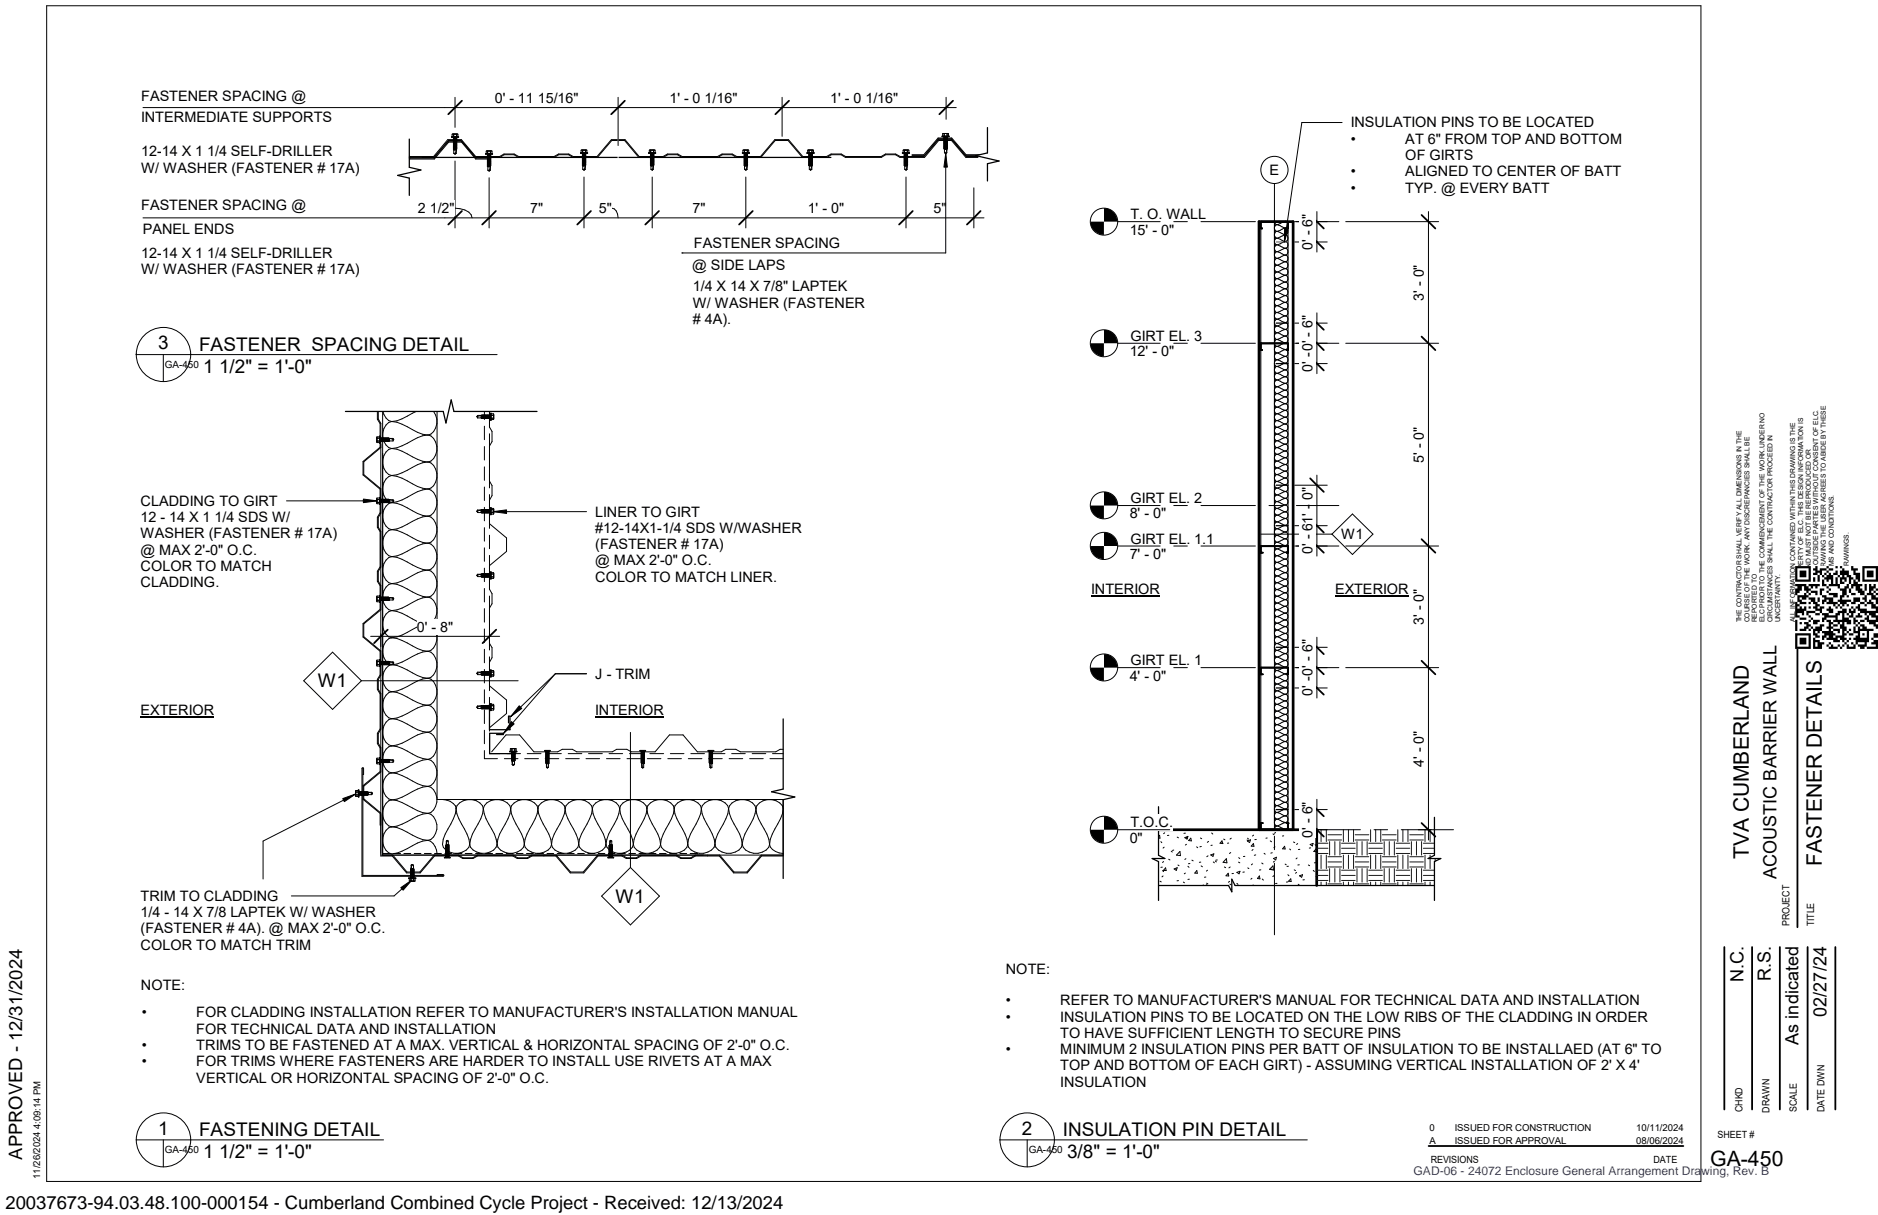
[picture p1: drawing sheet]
<svg xmlns="http://www.w3.org/2000/svg" width="432mm" height="279mm" viewBox="0 0 432 279" stroke-linecap="round" stroke-linejoin="round" font-family="sans-serif">
<defs><g id="words">
<g font-size="4.9">
<text x="402.1" y="197.5" transform="rotate(-90 402.1 197.5)">TVA CUMBERLAND</text>
<text x="418.9" y="199.2" transform="rotate(-90 418.9 199.2)">FASTENER DETAILS</text>
<text x="393.2" y="268.1">GA-450</text>
</g>
<g font-size="4.3">
<text x="36.4" y="80.3">3</text>
<text x="45.8" y="80.7">FASTENER SPACING DETAIL</text>
<text x="46.7" y="85.7">1 1/2&quot; = 1'-0&quot;</text>
<text x="73" y="158.1">W1</text>
<text x="141.5" y="207.6">W1</text>
<text x="36.4" y="260.9">1</text>
<text x="45.8" y="261.3">FASTENING DETAIL</text>
<text x="235" y="260.9">2</text>
<text x="244.4" y="261.3">INSULATION PIN DETAIL</text>
<text x="46.7" y="266.3">1 1/2&quot; = 1'-0&quot;</text>
<text x="245.4" y="266.3">3/8&quot; = 1'-0&quot;</text>
</g>
<g font-size="4.2">
<text x="408.4" y="202.1" transform="rotate(-90 408.4 202.1)">ACOUSTIC BARRIER WALL</text>
<text x="400.8" y="225.7" transform="rotate(-90 400.8 225.7)">N.C.</text>
<text x="407.1" y="225.6" transform="rotate(-90 407.1 225.6)">R.S.</text>
<text x="420" y="233.9" transform="rotate(-90 420 233.9)">02/27/24</text>
<text x="413.5" y="240.2" transform="rotate(-90 413.5 240.2)">As indicated</text>
<text x="5.1" y="266.7" transform="rotate(-90 5.1 266.7)">APPROVED - 12/31/2024</text>
<text x="1.3" y="278.1">20037673-94.03.48.100-000154 - Cumberland Combined Cycle Project - Received: 12/13/2024</text>
</g>
<g font-size="3.3">
<text x="32.5" y="23.2">FASTENER SPACING @</text>
<text x="113.8" y="23.6">0' - 11 15/16&quot;</text>
<text x="153.9" y="23.6">1' - 0 1/16&quot;</text>
<text x="190.9" y="23.6">1' - 0 1/16&quot;</text>
<text x="32.5" y="28">INTERMEDIATE SUPPORTS</text>
<text x="310.6" y="29.3">INSULATION PINS TO BE LOCATED</text>
<text x="32.5" y="35.9">12-14 X 1 1/4 SELF-DRILLER</text>
<text x="310.6" y="33.1">•</text>
<text x="323.1" y="33.1">AT 6&quot; FROM TOP AND BOTTOM</text>
<text x="32.5" y="39.7">W/ WASHER (FASTENER # 17A)</text>
<text x="291.9" y="40.2">E</text>
<text x="310.6" y="40.5">•</text>
<text x="323.1" y="40.5">ALIGNED TO CENTER OF BATT</text>
<text x="323.1" y="36.8">OF GIRTS</text>
<text x="310.6" y="44.3">•</text>
<text x="323.1" y="44.3">TYP. @ EVERY BATT</text>
<text x="32.5" y="48.3">FASTENER SPACING @</text>
<text x="32.8" y="53.8">PANEL ENDS</text>
<text x="96.1" y="49">2 1/2&quot;</text>
<text x="121.9" y="49">7&quot;</text>
<text x="137.7" y="49">5&quot;</text>
<text x="159.2" y="49">7&quot;</text>
<text x="185.7" y="49">1' - 0&quot;</text>
<text x="214.6" y="49">5&quot;</text>
<text x="259.7" y="53.9">15' -</text>
<text x="259.9" y="50.4">T. O. WALL</text>
<text x="267" y="53.9">0&quot;</text>
<text x="32.5" y="59.3">12-14 X 1 1/4 SELF-DRILLER</text>
<text x="159.6" y="57">FASTENER SPACING</text>
<text x="301.8" y="57.5" transform="rotate(-90 301.8 57.5)">0' - 6&quot;</text>
<text x="32.5" y="63.1">W/ WASHER (FASTENER # 17A)</text>
<text x="159.2" y="62">@ SIDE LAPS</text>
<text x="159.3" y="67">1/4 X 14 X 7/8&quot; LAPTEK</text>
<text x="159.3" y="70.8">W/ WASHER (FASTENER</text>
<text x="327.4" y="69.1" transform="rotate(-90 327.4 69.1)">3' - 0&quot;</text>
<text x="159.3" y="74.5"># 4A).</text>
<text x="259.7" y="81.9">12' -</text>
<text x="259.9" y="78.4">GIRT EL. 3</text>
<text x="267" y="81.9">0&quot;</text>
<text x="301.8" y="80.8" transform="rotate(-90 301.8 80.8)">0' - 6&quot;</text>
<text x="301.8" y="85.4" transform="rotate(-90 301.8 85.4)">0' - 6&quot;</text>
<text x="327.4" y="106.4" transform="rotate(-90 327.4 106.4)">5' - 0&quot;</text>
<text x="32.3" y="116.3">CLADDING TO GIRT</text>
<text x="136.9" y="118.8">LINER TO GIRT</text>
<text x="259.7" y="119.2">8' -</text>
<text x="259.9" y="115.7">GIRT EL. 2</text>
<text x="265.2" y="119.2">0&quot;</text>
<text x="32.3" y="120.1">12 -</text>
<text x="32.3" y="123.8">WASHER (FASTENER # 17A)</text>
<text x="38.9" y="120.1">14 X 1 1/4 SDS W/</text>
<text x="136.9" y="122.5">#12-14X1-1/4 SDS W/WASHER</text>
<text x="259.9" y="125">GIRT EL. 1.1</text>
<text x="308.4" y="124">W1</text>
<text x="32.3" y="127.6">@ MAX 2'-0&quot; O.C.</text>
<text x="32.3" y="131.3">COLOR TO MATCH</text>
<text x="136.9" y="126.3">(FASTENER # 17A)</text>
<text x="136.9" y="130">@ MAX 2'-0&quot; O.C.</text>
<text x="259.7" y="128.5">7' -</text>
<text x="265.2" y="128.5">0&quot;</text>
<text x="301.8" y="127.4" transform="rotate(-90 301.8 127.4)">0' - 6&quot;1' - 0&quot;</text>
<text x="32.3" y="135.1">CLADDING.</text>
<text x="136.9" y="133.8">COLOR TO MATCH LINER.</text>
<text x="250.9" y="136.5">INTERIOR</text>
<text x="307" y="136.5">EXTERIOR</text>
<text x="327.4" y="143.7" transform="rotate(-90 327.4 143.7)">3' - 0&quot;</text>
<text x="95.9" y="145.3">0' - 8&quot;</text>
<text x="259.9" y="153">GIRT EL. 1</text>
<text x="301.8" y="155.3" transform="rotate(-90 301.8 155.3)">0' - 6&quot;</text>
<text x="136.9" y="156.1">J -</text>
<text x="141.5" y="156.1">TRIM</text>
<text x="259.7" y="156.5">4' -</text>
<text x="265.2" y="156.5">0&quot;</text>
<text x="301.8" y="160" transform="rotate(-90 301.8 160)">0' - 6&quot;</text>
<text x="32.3" y="164.4">EXTERIOR</text>
<text x="136.9" y="164.4">INTERIOR</text>
<text x="327.4" y="176.3" transform="rotate(-90 327.4 176.3)">4' - 0&quot;</text>
<text x="259.9" y="190.3">T.O.C.</text>
<text x="259.7" y="193.8">0&quot;</text>
<text x="301.8" y="192.6" transform="rotate(-90 301.8 192.6)">0' - 6&quot;</text>
<text x="32.3" y="207.1">TRIM TO CLADDING</text>
<text x="32.3" y="210.9">1/4 -</text>
<text x="32.3" y="214.6">(FASTENER # 4A). @ MAX 2'-0&quot; O.C.</text>
<text x="39.8" y="210.9">14 X 7/8 LAPTEK W/ WASHER</text>
<text x="32.3" y="218.4">COLOR TO MATCH TRIM</text>
<text x="32.4" y="227.6">NOTE:</text>
<text x="231.3" y="223.9">NOTE:</text>
<text x="32.6" y="234">•</text>
<text x="45.1" y="234">FOR CLADDING INSTALLATION REFER TO MANUFACTURER'S INSTALLATION MANUAL</text>
<text x="231.3" y="231.1">•</text>
<text x="243.8" y="231.1">REFER TO MANUFACTURER'S MANUAL FOR TECHNICAL DATA AND INSTALLATION</text>
<text x="45.1" y="237.7">FOR TECHNICAL DATA AND INSTALLATION</text>
<text x="231.3" y="234.9">•</text>
<text x="243.8" y="234.9">INSULATION PINS TO BE LOCATED ON THE LOW RIBS OF THE CLADDING IN ORDER</text>
<text x="243.8" y="238.7">TO HAVE SUFFICIENT LENGTH TO SECURE PINS</text>
<text x="32.6" y="241.5">•</text>
<text x="32.6" y="245.2">•</text>
<text x="45.1" y="241.5">TRIMS TO BE FASTENED AT A MAX. VERTICAL &amp; HORIZONTAL SPACING OF 2'-0&quot; O.C.</text>
<text x="45.1" y="245.2">FOR TRIMS WHERE FASTENERS ARE HARDER TO INSTALL USE RIVETS AT A MAX</text>
<text x="231.3" y="242.4">•</text>
<text x="243.8" y="242.4">MINIMUM 2 INSULATION PINS PER BATT OF INSULATION TO BE INSTALLAED (AT 6&quot; TO</text>
<text x="45.1" y="249">VERTICAL OR HORIZONTAL SPACING OF 2'-0&quot; O.C.</text>
<text x="243.8" y="246.2">TOP AND BOTTOM OF EACH GIRT) -</text>
<text x="243.8" y="249.9">INSULATION</text>
<text x="302.4" y="246.2">ASSUMING VERTICAL INSTALLATION OF 2' X 4'</text>
</g>
<text font-size="2.8" fill="#00f" x="325" y="270.3">GAD-06 - 24072 Enclosure General Arrangement Drawing, Rev. B</text>
<g font-size="2.3">
<text x="37.9" y="84.5">GA-450</text>
<text x="411.5" y="213" transform="rotate(-90 411.5 213)">PROJECT</text>
<text x="417.1" y="213" transform="rotate(-90 417.1 213)">TITLE</text>
<text x="400.7" y="255.7" transform="rotate(-90 400.7 255.7)">CHKD</text>
<text x="406.9" y="255.8" transform="rotate(-90 406.9 255.8)">DRAWN</text>
<text x="413.1" y="255.7" transform="rotate(-90 413.1 255.7)">SCALE</text>
<text x="419.5" y="255.7" transform="rotate(-90 419.5 255.7)">DATE DWN</text>
<text x="394.9" y="261.8">SHEET #</text>
<text x="37.9" y="265.1">GA-450</text>
<text x="236.6" y="265.1">GA-450</text>
<text x="329" y="267.4">REVISIONS</text>
<text x="380.2" y="267.4">DATE</text>
</g>
<g font-size="2.2">
<text x="9.3" y="259.6" transform="rotate(-90 9.3 259.6)">4:09:14 PM</text>
<text x="328.7" y="263.2">A</text>
<text x="328.7" y="260.2">0</text>
<text x="334.5" y="260.2">ISSUED FOR CONSTRUCTION</text>
<text x="334.5" y="263.2">ISSUED FOR APPROVAL</text>
<text x="376.2" y="260.2">10/11/2024</text>
<text x="376.2" y="263.2">08/06/2024</text>
<text x="9.3" y="271.1" transform="rotate(-90 9.3 271.1)">11/26/2024</text>
</g>
<g font-size="1.6">
<text x="400.4" y="143.1" transform="rotate(-90 400.4 143.1)">THE CONTRACTOR SHALL VERIFY ALL DIMENSIONS IN THE</text>
<text x="402.2" y="143.1" transform="rotate(-90 402.2 143.1)">COURSE OF THE WORK. ANY DISCREPANCIES SHALL BE</text>
<text x="404" y="143.1" transform="rotate(-90 404 143.1)">REPORTED TO</text>
<text x="405.7" y="143.1" transform="rotate(-90 405.7 143.1)">ELC PRIOR TO THE COMMENCEMENT OF THE WORK.UNDER NO</text>
<text x="407.5" y="143.1" transform="rotate(-90 407.5 143.1)">CIRCUMSTANCES SHALL THE CONTRACTOR PROCEED IN</text>
<text x="409.3" y="143.1" transform="rotate(-90 409.3 143.1)">UNCERTAINTY.</text>
<text x="412.8" y="143.1" transform="rotate(-90 412.8 143.1)">ALL INFORMATION CONTAINED WITHIN THIS DRAWING IS THE</text>
<text x="414.6" y="143.1" transform="rotate(-90 414.6 143.1)">EXCLUSIVE PROPERTY OF ELC. THIS DESIGN INFORMATION IS</text>
<text x="416.3" y="143.1" transform="rotate(-90 416.3 143.1)">CONFIDENTIAL AND MUST NOT BE REPRODUCED OR</text>
<text x="418.1" y="143.1" transform="rotate(-90 418.1 143.1)">DISTRIBUTED TO OUTSIDE PARTIES WITHOUT CONSENT OF ELC.</text>
<text x="419.8" y="143.1" transform="rotate(-90 419.8 143.1)">BY USING THIS DRAWING THE USER AGREES TO ABIDE BY THESE</text>
<text x="421.6" y="143.1" transform="rotate(-90 421.6 143.1)">FOREGOING TERMS AND CONDITIONS.</text>
<text x="425.1" y="143.1" transform="rotate(-90 425.1 143.1)">DO NOT SCALE DRAWINGS.</text>
</g>
</g></defs>
<g fill="#7f7f7f">
<path d="M81.8 182v.9z"/>
<path d="M94.3 202.6h1z"/>
<path d="M86.6 100.6l.1 1z"/>
<path d="M86.6 174.5l.1 1z"/>
<path d="M86.6 137.2l.1 1z"/>
<path d="M117.6 172.1l.8 .1z"/>
<path d="M86.6 152l.1 .9z"/>
<path d="M86.6 114.7l.1 .9z"/>
</g>
<g fill="none" stroke="#000" stroke-width=".23">
<path d="M86.8 94.6v1.8l.6 1v5.4l-3.9 3.3v3.1l3.9 3.3v5.4l-.6 1v2.4l.6 1v8.1l-.6 1v2.3l.6 1v5.4l-3.9 3.3v3.1l3.9 3.3v5.4l-.6 1v2.3l.6 1.1v8l-.6 1v2.4l.6 1v5.4l-3.9 3.3v3.1l3.9 3.2v2.8M87 94.6v1.8l.6 .9v99.3M88 94.6v102M88.1 94.6a2.75 2.75 0 0 0 2 2.3M90.1 96.9a2.8 2.8 0 0 0-2.1 2.6M90.1 96.9a11.4 11.4 0 0 1 4.7 1.9l2.4 1.1 1.2 .1M95.7 94.6l-.9 .4a10.8 10.8 0 0 1-4.7 1.9M99.7 94.6l.7 1.8M100.4 97.4a2.8 2.8 0 0 1-2 2.6M100.5 94.6l-.1 89.8a2.8 2.8 0 0 1-2 2.6M109.8 95.7v.4M109.8 96.1h.9"/>
<path d="M109.8 95.6l-.1 .2 .1-.1M110.6 95.5h-.8l-.2 .3 .2 .3M110.6 95.5l-.8 .2M110.7 95.5h.1M110.7 95.5l-.1 .5v-.5M110.7 95.5h-.1M110.8 95.5l-.1 .6M110.8 96.1h.1M110.8 96.1v.1M110.9 95.4l-.1 .8-.1-.1M110.9 95.4l-.1 .6M110.9 95.4l-.1 .1"/>
<path d="M110.9 95.4l.1 .1M111 95.5h.1M111 95.5l-.2 .6M111 95.5l-.1 .6M111 95.9v.3l.1-.1M111.1 96.1h.1M111.1 95.4l-.1 .1M111.1 95.4l-.1 .3M111.1 95.4l-.1 .8-.1-.1M111.1 95.4l.1 .1M111.2 95.5h.1M111.2 95.5l-.1 .6"/>
<path d="M111.3 95.5v.6M111.3 96l-.1 .2-.1-.1M111.3 95.5l-.1 .3M111.3 96.1h.1M111.4 94.6v1.9M111.4 98v3.1M111.4 95.5h.1M111.4 95.5l-.1-.1v.5M111.4 95.5l-.1 .6M111.5 95.5l-.1 .6M111.5 96.1h.1M111.5 95.4l-.1 .8v-.1"/>
<path d="M111.5 95.4v.1M111.6 95.4l-.1 .8 .2-.7M111.6 95.4v.1M111.6 95.5h.1M111.6 95.5v.6M111.7 95.5v.7l-.1-.1M111.8 96.1h.1M111.9 95.5h.1M111.9 95.5l-.1-.1-.1 .8 .1-.1M111.9 95.5l-.1 .6M112 96.1h.1M112 95.4l-.1 .8-.1-.1"/>
<path d="M112 95.4l-.1 .1M112 95.4v.7M112 95.4l.1 .1M112.1 95.5h.1M112.1 95.5l-.1 .6M112.2 95.5l-.1 .5M112.2 95.5l-.2 .6M112.2 96.1h.1M112.2 96.1l-.1 .1M112.3 95.5h.1M112.3 95.5l-.2 .7-.1-.1M112.3 95.5l-.1 .6"/>
<path d="M112.4 95.5l-.1 .6M112.4 96.1h.1M112.5 95.4l-.1 .7M112.5 95.4l-.2 .8v-.1M112.5 95.4l-.1 .1M112.5 95.4v.1M112.5 96.1v.1l.2-.8-.1 .8M112.5 94.6v3.6l.6 1v2.4l-.6 1M112.5 99.7v12.5M112.5 95.5h.1M112.5 95.5l-.1 .6M112.6 95.5l.1-.1-.1 .6"/>
<path d="M112.6 95.5l-.1 .6M112.8 95h.1v1.6h-.1zM112.9 95.2h.6v1.2l-.6 .1M112.9 95.5h.6M112.9 96.1h.6M86.6 101.2v.4M86.6 114.7l.1 .2M86.6 115.2v.5M86.6 100.6l.1 .1M86.7 101.4h.6M86.7 100.7l-.1 .4M86.7 100.7h.6"/>
<path d="M86.7 114.9h.6M86.7 114.9l-.1 .2M86.7 114.8h.6M86.7 115.5h.6M87.3 100.4l-.7 .1 .1 1.3h.6M87.3 114.5l-.7 .1 .1 1.2h.6M87.4 100.3h-.1v1.6h.1M87.4 114.4h-.1v1.6h.1M87.5 100.9v-.2l.1 .8-.1-.3M87.5 115.1v-.3l.1 .8-.1-.3M87.6 101.3v.2l.1-.1M87.6 102.9l-4 3.3v2.9l4 3.3"/>
<path d="M87.6 118l-.6 1v2.2l.6 1M87.6 115.3v.3l.1-.1M87.6 100.8l-.1-.1 .2 .7M87.6 100.8l.1 .1M87.6 100.8l.1 .6M87.6 114.9l-.1-.1 .2 .7M87.6 114.9l.1-.1 .2 .8M87.6 114.9l.1 .6M87.7 101.4h.1M87.7 115.5h.1M87.7 101.4l.1 .1M87.7 114.8l.1 .1"/>
<path d="M87.7 115.5l.1 .1M87.8 101.2v.3M87.8 115.3v.3M87.8 115.1v.2M87.8 100.8h.1M87.8 100.8l-.1-.1 .2 .8M87.8 100.8l.1 .6M87.8 114.9h.1M87.8 114.9l.1 .6M87.9 100.8v-.1l.1 .2M87.9 100.8l.1 .6M87.9 114.9l.1 .6"/>
<path d="M87.9 101.4h.1M87.9 101.4v.1M87.9 115.5h.1M87.9 115.5v.1M87.9 114.8l.1 .1M87.9 114.8v.1M87.9 114.8l.1 .8v-.1M88 101.2v.2M88 119.2a2.8 2.8 0 0 0 2.1 2.6M88 113l.3 1 .5 .8 .6 .5M88 106.8a2.8 2.8 0 0 0 2.1 2.5M88 100.6l.3 .9"/>
<path d="M88 100.8h.1M88 100.8l-.1-.1 .2 .8v-.1M88 100.8l.1 .6M88 114.9h.1M88 115.3l.1 .3v-.1M88 114.9l.1 .6M88.1 100.8l.1 .1M88.1 100.8l.1 .6M88.1 114.9v-.1l.2 .8M88.1 114.9l.1 .6M88.1 101.4h.1M88.1 115.5h.1"/>
<path d="M88.2 101.4l.1 .1M88.2 114.8l.2 .7M88.2 115.5l.1 .1M88.2 100.8h.1M88.2 100.8v-.1l.1 .8M88.2 101l.1 .5M88.2 115.1l.1 .5M88.2 100.8l.2 .6M88.2 114.9h.1M88.3 101.5l.5 .9 .6 .5 .7 .2M88.3 100.8l.1 .6M88.3 114.9l.1-.1v.3"/>
<path d="M88.3 114.9l.1 .6M88.4 101.4h.1M88.4 101.4l-.1 .1M88.4 115.5h.1M88.4 115.5l-.1 .1M88.4 115.1l.1 .5-.1-.1M88.4 115.1l.1 .5 .1-.1M88.5 100.8h.1M88.5 100.8l-.1-.1 .2 .7M88.5 100.8l.1 .6M88.5 114.9h.1M88.5 114.9l-.1-.1v.3"/>
<path d="M88.5 114.9l.1 .6M88.5 100.8l.1-.1v.2M88.5 114.9l.1-.1 .1 .8M88.6 101.4h.1M88.6 115.5h.1M88.6 101.4l.1 .1M88.6 115.5l.1 .1M88.7 100.8h.1M88.7 100.8l.2 .7-.1-.7M88.7 100.8l-.1-.1 .1 .8M88.7 101v.5M88.7 115.3l-.1-.5 .2 .7"/>
<path d="M88.7 114.9h.1M88.7 115.3v.3M88.8 114.9l.1 .7v-.5M88.8 100.8v.3M88.8 101.1v.3M88.8 114.9v-.1l.1 .3M88.8 101.4h.1M88.8 101.4l-.1 .1M88.8 115.5h.1M88.8 115.5l-.1 .1M88.9 115.1l.1 .5v-.1M88.9 100.8h.1"/>
<path d="M88.9 100.8v-.1l.1 .7M88.9 100.8l.1 .6M88.9 114.9h.1M88.9 114.9v-.1v.3M88.9 114.9l.1 .6M89 100.8l.1-.1v.5M89 100.8l.1 .6M89 114.9l.1-.1 .1 .8 .1-.1M89 114.9l.1 .6M89 101.4h.1M89 115.5h.1M89.1 115.5v.1v-.8l.2 .7"/>
<path d="M89.1 100.8h.1M89.1 101.3l.1 .2 .1-.1M89.1 100.8v-.1v.7M89.1 100.8l.2 .6M89.1 114.9h.1M89.2 100.8l.2 .7-.1-.1M89.2 100.8l.1 .6M89.2 114.9l.1-.1 .1 .8 .1-.1M89.2 114.9l.1 .6M89.3 101.4h.1M89.3 115.5h.1M89.4 115.3v.3l-.1-.1"/>
<path d="M89.4 115.3l.7 .3M89.4 100.8h.1M89.4 100.8l-.1-.1 .2 .7M89.4 100.8l.1 .6M89.4 114.9h.1M89.4 114.9l-.1-.1 .1 .5M89.4 114.9l.1 .6M89.4 100.8l.1 .5v-.5M89.4 114.9l.1 .5M89.5 101.4h.9M89.5 100.8h.1M89.5 100.8h-.1"/>
<path d="M89.5 100.8v.4M89.5 115.5h.9M89.5 114.8v.1M89.5 114.8l-.1 .1M89.5 114.8v.5M89.5 100.8h.9l.1 .3M89.5 100.8l.9 .2M89.5 114.9v.5M89.5 114.9h.9l.1 .3M89.5 114.9l.9 .2M90.1 115.6a2.8 2.8 0 0 0-2.1 2.6M90.1 115.6a10.1 10.1 0 0 1 4.7 1.9l2.4 1 1.2 .2"/>
<path d="M90.1 109.3a2.8 2.8 0 0 0-2.1 2.7M90.1 109.3a10.8 10.8 0 0 1 4.7 1.9l2.4 1.1 1.2 .1M90.1 103.1a2.8 2.8 0 0 0-2.1 2.6M90.1 103.1a10.8 10.8 0 0 1 4.7 1.9l2.4 1.1 1.2 .1M90.4 101v.4M90.4 115.1v.4M90.4 101l.1 .1M90.4 115.1l.1 .1M90.5 101.1l-.1 .3M90.5 115.2l-.1 .3M98.4 118.7a2.8 2.8 0 0 1 2 2.6M98.4 118.7a10.9 10.9 0 0 0-4.7 1.9l-2.4 1-1.2 .2"/>
<path d="M98.4 112.4a2.8 2.8 0 0 1 2 2.7M98.4 112.4a10.3 10.3 0 0 0-4.7 2l-2.4 1-1.2 .2M98.4 106.2a2.8 2.8 0 0 1 2 2.6M98.4 106.2a10.3 10.3 0 0 0-4.7 1.9l-2.4 1.1-1.2 .1M98.4 100a2.8 2.8 0 0 1 2 2.6M98.4 100a10.3 10.3 0 0 0-4.7 1.9l-2.4 1.1-1.2 .1M100.4 116.1a2.8 2.8 0 0 1-2 2.6M100.4 109.9a2.68 2.68 0 0 1-2 2.5M100.4 103.7a2.8 2.8 0 0 1-2 2.5M109.8 117.5v.4M109.8 117.9h.9M109.8 117.3l-.2 .3 .2 .3"/>
<path d="M109.8 117.3h.8M109.8 117.3l-.1 .3 .1-.1M110.6 117.3v.5l.1-.5M110.6 117.3l-.8 .2M110.7 117.9h.1M110.7 117.2v.1M110.7 117.3h.1M110.7 117.2l-.1 .1M110.7 117.2v.5M110.8 117.3l.1-.1-.1 .7M110.8 117.3l-.1 .6M110.8 117.9h.1"/>
<path d="M111 117.3l-.1-.1-.1 .7M111 117.3h.1M111 117.3l-.2 .6M111 117.3l.1-.1-.2 .7M111 117.3l-.1 .6M111.1 117.9h.1M111.2 117.3h.1M111.2 117.3l-.2 .6h.1M111.2 117.3l-.1 .6M111.3 117.5v.4M111.3 117.3v-.1l-.1 .7M111.3 117.3l-.2 .6"/>
<path d="M111.3 117.9h.1M111.4 102.7v3.1M111.4 107.4v3.1M111.4 112v3.1M111.4 116.7v3.1M111.4 117.3h.1M111.4 117.3l-.1-.1v.2M111.4 117.3l-.1 .6M111.5 117.3v-.1l-.1 .7M111.5 117.3l-.1 .6M111.5 117.9h.1M111.6 117.9h.1"/>
<path d="M111.6 117.3l-.1 .6 .2-.6M111.6 117.3h.1M111.6 117.3v.3M111.6 117.6v.3M111.7 117.5v.2M111.7 117.3l.1-.1-.1 .5M111.7 117.7v.2M111.8 117.9h.1M111.8 117.9h-.1M111.9 117.3h.1M111.9 117.3l-.1-.1v.2M111.9 117.3l-.1 .6"/>
<path d="M111.9 117.3l.1-.1-.1 .7h-.1M112 117.9h.1M112 117.6v.3M112.1 117.3l-.1 .6M112.1 117.3h.1M112.1 117.7l-.1 .2M112.2 117.3v-.1l-.1 .5M112.2 117.7l-.1 .2h.1M112.2 117.3l-.1 .3M112.2 117.9h.1M112.3 117.3h.1M112.3 117.3l-.1 .1"/>
<path d="M112.3 117.3l-.1 .6M112.4 117.3l.1-.1-.2 .7M112.4 117.3l-.1 .6M112.4 117.9h.1M112.5 113.7v7.8M112.5 110.6l.6 1.1v2.3l-.6 1M112.5 117.3v-.1l-.1 .7M112.5 117.3h.1M112.5 117.3l-.1 .6M112.6 117.7l-.1 .2M112.6 117.3l.1-.1-.1 .5M112.6 117.3l-.1 .6"/>
<path d="M112.7 117.2l-.1 .7zM112.8 116.7h.1v1.7h-.1zM112.9 116.9l.6 .1v1.2h-.6M112.9 117.9h.6M112.9 117.2h.6M86.6 137.2v.5M86.6 137.8l.1 .3M86.7 138.1l-.1 .1M86.7 137.4h.6M86.7 138h.6M86.7 138.1h.6M87.3 137.1h-.7l.1 1.3h.6"/>
<path d="M87.4 136.9h-.1v1.6h.1M87.6 137.4h.1M87.6 137.9v.2l.1-.1M87.6 137.4l-.1-.1 .1 .3-.1-.3-.1 .1 .2 .7-.1-.1M87.6 137.4l.1 .6M87.6 130.4l-.6 1v2.2l.6 1.1M87.6 137.4l.1-.1 .2 .8M87.7 138h.1M87.7 137.3l.1 .1M87.7 138l.1 .1M87.7 137.6l.1 .5M87.8 137.4h.1"/>
<path d="M87.8 137.4l.1 .6M87.9 137.4l.1 .7v-.3a2.8 2.8 0 0 0 2.1 2.6M87.9 138h.1M87.9 138v.1M87.9 137.3l.2 .8v-.1M87.9 137.3l.1 .1M87.9 137.3v.1M88 131.6a2.8 2.8 0 0 0 2.1 2.6M88 125.4a2.8 2.8 0 0 0 2.1 2.6M88 137.4h.1M88 137.4l.1 .6M88.1 137.4v-.1l.2 .8"/>
<path d="M88.1 137.4l.1 .6M88.1 138h.1M88.2 137.3v.1M88.2 138l.1 .1M88.2 137.6l.1 .5M88.2 137.4h.1M88.2 137.4l.2 .6M88.3 137.4l.2 .7-.1-.5M88.3 137.4l.1-.1v.3M88.4 138h.1M88.4 138l-.1 .1M88.4 137.6l.1 .5 .1-.1"/>
<path d="M88.5 137.4h.1M88.5 137.4l-.1-.1v.3M88.5 137.4l.1 .6M88.5 137.4l.1-.1 .1 .8M88.6 138h.1M88.6 138l.1 .1M88.7 137.4l-.1-.1 .1 .8M88.7 137.4h.1M88.7 137.4l.1 .6M88.8 137.4l.1 .7v-.5M88.8 137.4v-.1l.1 .3M88.8 138h.1"/>
<path d="M88.8 138l-.1 .1M88.9 137.6l.1 .5v-.1M88.9 137.4h.1M88.9 137.4v-.1v.3M88.9 137.4l.1 .6M89 137.4l.1-.1v.5M89 137.4l.1 .6M89 138h.1M89.1 137.4v-.1v.8v-.1M89.1 137.4h.1M89.1 137.9l.1 .2 .1-.1M89.1 137.4l.2 .6"/>
<path d="M89.2 137.4l.1-.1v.3M89.2 137.4l.1 .6M89.3 138h.1M89.3 137.6l.1 .5-.1-.1M89.4 137.6v.5l.1-.1M89.4 137.4h.1M89.4 137.4l-.1-.1 .1 .3M89.4 137.4v.3M89.4 137.4l.1 .6M89.5 138h.9M89.5 137.4h.1M89.5 137.4h-.1"/>
<path d="M89.5 137.4v.4M89.5 137.4v.5M89.5 137.4l.9 .2M89.5 137.4h.9M90.1 134.2a2.8 2.8 0 0 0-2.1 2.6M90.1 134.2a10.8 10.8 0 0 1 4.7 1.9l2.4 1 1.2 .2M90.1 128a2.8 2.8 0 0 0-2.1 2.6M90.1 128a10.8 10.8 0 0 1 4.7 1.9l2.4 1 1.2 .2M90.1 121.8a2.8 2.8 0 0 0-2.1 2.6M90.1 121.8a11.4 11.4 0 0 1 4.7 1.9l2.4 1 1.2 .2M90.4 137.6v.4M90.4 137.4l.1 .3-.1 .3"/>
<path d="M90.4 137.4l.1 .3-.1-.1M98.4 137.3a2.8 2.8 0 0 1 2 2.6M98.4 137.3a10.3 10.3 0 0 0-4.7 1.9l-2.4 1-1.2 .2M98.4 131.1a2.8 2.8 0 0 1 2 2.6M98.4 131.1a10.3 10.3 0 0 0-4.7 1.9l-2.4 1-1.2 .2M98.4 124.9a2.8 2.8 0 0 1 2 2.6M98.4 124.9a10.9 10.9 0 0 0-4.7 1.9l-2.4 1-1.2 .2M100.4 134.7a2.8 2.8 0 0 1-2 2.6M100.4 128.5a2.8 2.8 0 0 1-2 2.6M100.4 122.3a2.8 2.8 0 0 1-2 2.6M109.8 132.2v.4M109.8 132.6h.9"/>
<path d="M109.8 132.1l-.2 .2 .2 .3M109.8 132.1h.8M109.8 132.1l-.1 .2 .1-.1M110.6 132.1v.5l.1-.5M110.6 132.1l-.8 .1M110.7 132.6l.1 .1M110.7 132v.1M110.7 132.1h.1M110.7 132l-.1 .1M110.7 132v.5M110.8 132.1l-.1 .5M110.9 131.9l-.1 .6"/>
<path d="M110.9 131.9l-.1 .8M110.9 131.9l-.1 .2M110.9 131.9l.1 .2M110.9 132.6l-.1 .1M111 132.1h.1M111 132.1l-.2 .6M111 132.1l-.1 .5M111.1 132.6h.1M111.1 131.9l-.1 .2M111.1 132.2l-.1 .5 .1-.1M111.1 131.9l-.1 .8-.1-.1M111.1 131.9l.1 .2"/>
<path d="M111.1 132.6l.1 .1M111.2 132.1h.1M111.2 132.1l-.1 .2M111.3 132.1v-.2v.8M111.3 132.1l-.2 .5M111.3 132.6h.1M111.3 132.6v.1M111.4 121.3v3.1M111.4 126v3.1M111.4 130.7v3.1M111.4 135.3v3.1M111.4 140v3.1"/>
<path d="M111.4 132.1h.1M111.4 132.1l-.1-.2-.1 .8M111.4 132.1l-.1 .5M111.5 132.1l-.1 .5M111.5 132.2l-.1 .5v-.1M111.5 132.6h.1M111.5 131.9v.2M111.6 131.9v.2M111.6 131.9l-.1 .3M111.6 132.6l.1 .1M111.6 132.1l-.1 .6v-.5M111.6 132.1h.1"/>
<path d="M111.7 132.1l.1-.2-.1 .6M111.7 132.5v.2M111.7 132.1l-.1 .5M111.8 132.6h.1M111.8 132.6l-.1 .1M111.9 132.1h.1M111.9 132.1l-.1-.2-.1 .6M111.9 132.1l-.1 .5M112 132.6h.1M112 132.2l-.1 .5-.1-.1M112 131.9l-.1 .2M112 131.9l.1 .2"/>
<path d="M112 131.9v.3M112.1 132.1l-.2 .6 .1-.5M112.1 132.1h.1M112.1 132.5v.2l-.1-.1M112.2 132.5l-.1 .2 .1-.1M112.2 132.1v-.2l-.1 .6M112.2 132.1l-.2 .5M112.2 132.6h.1M112.3 132.1h.1M112.3 132.1v-.2l-.1 .6M112.3 132.1l-.1 .5M112.4 132.1l-.1 .5"/>
<path d="M112.4 132.2v.3M112.4 132.2l-.1 .5v-.1M112.5 131.9l-.1 .2M112.5 131.9v.2M112.5 131.9l-.1 .3M112.5 123.1v3.1M112.5 127.7v7.8l.6 1v2.3l-.6 1M112.5 137.1v12.4M112.5 120.4l4 3.3v3.1l-4 3.3M112.5 132.1l-.1 .6 .1-.1M112.5 132.1h.1M112.6 132.5l-.1 .2v-.1"/>
<path d="M112.6 132.1l.1-.2-.1 .6M112.6 132.1l-.1 .5M112.7 131.9l-.1 .8zM112.8 131.5h.1v1.6h-.1zM112.9 131.7l.6 .1v1.1l-.6 .1M112.9 132.6h.6M112.9 132h.6M112.9 132.7h.6M86.6 152.5l.1 .4M86.6 152l.1 .1M86.7 152.1l-.1 .4M86.7 152.9l-.1 .1"/>
<path d="M86.7 152.1h.6M86.7 152.2h.6M86.7 152.8h.6M87.3 151.8l-.7 .1v1.2l.7 .1M87.4 151.7h-.1v1.6h.1M87.5 152.6l.1 .3 .1-.2M87.6 140.2l-4 3.3v2.9l4 3.3M87.6 155.3l-.6 1v2.2l.6 1M87.6 152.2h.1M87.6 152.2l-.1-.1 .1 .2-.1-.2-.1 .1 .2 .7M87.6 152.2l.1 .5M87.6 152.2l.1-.1 .2 .8"/>
<path d="M87.7 152.7h.1M87.7 152.7l.1 .2M87.8 152.6v.3M87.8 152.2h.1M87.8 152.2l-.1-.1 .1 .2M87.8 152.2l.1 .5M87.9 152.2l.1 .7v-.3M87.9 152.7h.1M87.9 152.7v.2M87.9 152.1l.1 .1M87.9 152.1v.1M87.9 152.1l.1 .5"/>
<path d="M88 156.5a2.8 2.8 0 0 0 2.1 2.6M88 150.3a2.8 2.8 0 0 0 2.1 2.6M88 144.1a2.8 2.8 0 0 0 2.1 2.6M88 152.2h.1M88 152.6l.1 .3v-.2M88 152.2l.1 .5M88.1 152.2v-.1l.1 .5M88.1 152.2l.1 .5M88.1 152.7h.1M88.2 152.7l.1 .2M88.2 152.2v-.1v.5M88.2 152.2h.1"/>
<path d="M88.2 152.6l.1 .3M88.2 152.2l.2 .5M88.3 152.2l.1-.1v.2M88.3 152.2l.2 .7-.1-.3M88.4 152.7h.1M88.4 152.7l-.1 .2M88.4 152.3v.3M88.5 152.2h.1M88.5 152.6v.3l.1-.2M88.5 152.2l-.1-.1v.2M88.5 152.2l.1 .5M88.5 152.2l.1-.1 .1 .5"/>
<path d="M88.6 152.7h.1M88.6 152.1l.1 .1M88.6 152.7l.1 .2M88.6 152.3l.1 .3M88.7 152.2h.1M88.7 152.6v.3M88.7 152.2l.1 .5M88.8 152.2v-.1l.1 .2M88.8 152.2l.1 .7v-.3M88.8 152.7h.1M88.8 152.7l-.1 .2M88.9 152.3v.3"/>
<path d="M88.9 152.2h.1M88.9 152.6l.1 .3v-.2M88.9 152.2v-.1v.2M88.9 152.2l.1 .5M89 152.2l.1-.1v.8v-.2M89 152.2l.1 .5M89 152.7h.1M89.1 152.3l.1 .6 .1-.2M89.1 152.1v.1M89.1 152.2h.1M89.1 152.2l.2 .5M89.2 152.2l.1-.1v.2"/>
<path d="M89.2 152.2l.1 .5M89.3 152.7h.1M89.3 152.3l.1 .6-.1-.2M89.4 152.3v.6l.1-.2M89.4 152.2h.1M89.4 152.2l-.1-.1 .1 .2M89.4 152.2l.1 .5M89.5 152.7h.9M89.5 152.2h.1M89.5 152.2h-.1M89.5 152.2v.4M89.5 152.2v.5"/>
<path d="M89.5 152.2l.9 .2M89.5 152.2h.9M90.1 159.1a2.8 2.8 0 0 0-2.1 2.6M90.1 159.1a10.8 10.8 0 0 1 4.7 1.9l2.4 1 1.2 .2M90.1 152.9a2.8 2.8 0 0 0-2.1 2.6M90.1 152.9a11.4 11.4 0 0 1 4.7 1.8l2.4 1.1 1.2 .2M90.1 146.7a2.8 2.8 0 0 0-2.1 2.5M90.1 146.7a11.4 11.4 0 0 1 4.7 1.8l2.4 1.1 1.2 .2M90.1 140.4a2.8 2.8 0 0 0-2.1 2.6M90.1 140.4a10.8 10.8 0 0 1 4.7 1.9l1.2 .6 2.4 .7M90.4 152.4v.3M90.4 152.2l.1 .3-.1 .2"/>
<path d="M90.4 152.2l.1 .3-.1-.1M98.4 156a2.8 2.8 0 0 1 2 2.6M98.4 156a10.3 10.3 0 0 0-4.7 1.9l-2.4 1-1.2 .2M98.4 149.8a2.8 2.8 0 0 1 2 2.5M98.4 149.8a10.9 10.9 0 0 0-4.7 1.8l-2.4 1.1-1.2 .2M98.4 143.6a2.8 2.8 0 0 1 2 2.5M98.4 143.6a9.7 9.7 0 0 0-4.7 1.8l-2.4 1.1-1.2 .2M100.4 159.6a2.8 2.8 0 0 1-2 2.6M100.4 153.4a2.8 2.8 0 0 1-2 2.6M100.4 147.2a2.8 2.8 0 0 1-2 2.6M100.4 141a2.8 2.8 0 0 1-2 2.6M109.8 154.8v.3"/>
<path d="M109.8 155.1h.9M109.8 154.6l-.1 .3 .1-.1M110.6 154.6h-.8l-.2 .3 .2 .2M110.6 154.6l-.8 .2M110.7 154.5l.1 .1M110.7 154.5l-.1 .6v-.5M110.7 154.5l-.1 .1M110.8 154.6l-.1 .5M110.8 155.1h.1M110.8 155.1v.1M110.9 154.5l-.1 .8-.1-.2M110.9 154.5l-.1 .5"/>
<path d="M110.9 154.5l-.1 .1M110.9 154.5l.1 .1M111 154.6h.1M111 154.6l-.2 .5M111 154.6l-.1 .5M111.1 155.1h.1M111.1 154.5l-.1 .8-.1-.2M111.1 154.5l-.1 .1M111.1 154.5l.1 .1M111.1 154.5l-.1 .7 .1-.1M111.2 154.6h.1M111.2 154.6l-.1 .5"/>
<path d="M111.3 154.6v.5M111.3 155l-.1 .3-.1-.2M111.3 154.6l-.2 .5M111.3 155.1h.1M111.4 144.6v3.1M111.4 149.3v3.1M111.4 153.9v3.1M111.4 158.6v3.1M111.4 154.6h.1M111.4 154.6l-.1-.1v.5M111.4 154.6l-.1 .5M111.5 154.6l-.1 .5"/>
<path d="M111.5 155.1h.1M111.5 154.5l-.1 .8v-.2M111.5 154.5v.1M111.6 154.5l-.1 .7 .2-.6M111.6 154.5v.1M111.6 154.6h.1M111.6 154.6v.3M111.6 154.9v.2M111.7 154.6v.4M111.8 155.1h.1M111.8 155.1l-.1 .1M111.9 154.6h.1"/>
<path d="M111.9 154.6l-.1-.1-.1 .8-.1-.2M111.9 154.6l-.1 .5M112 155.1h.1M112 154.5l-.1 .8-.1-.2M112 154.5l-.1 .1M112 154.5v.6M112 154.5l.1 .1M112.1 154.6l-.1 .5M112.1 154.6h.1M112.2 154.6v.1M112.2 155l-.1 .3-.1-.2M112.2 154.6l-.2 .5"/>
<path d="M112.2 155.1h.1M112.2 155.1l-.1 .1M112.3 154.6l-.2 .4M112.3 154.6l-.1 .5M112.3 154.6h.1M112.4 154.6l-.1 .5M112.4 155.1h.1M112.5 154.5l-.1 .1M112.5 154.5l-.1 .6M112.5 154.5l-.2 .8v-.2M112.5 154.5v.1M112.5 151v7.8"/>
<path d="M112.5 147.9l.6 1v2.4l-.6 1M112.5 157.7l4 3.3v3.1l-4 3.2M112.5 154.6l-.1 .5M112.5 154.6h.1M112.6 155l.1-.5-.1 .7M112.6 154.6l-.1 .5M112.6 154.6l.1-.1-.1 .2M112.6 155l-.1 .3v-.2M112.8 154.1h.1v1.6h-.1zM112.9 154.2l.6 .1v1.1l-.6 .1M112.9 154.6h.6M112.9 154.5h.6"/>
<path d="M112.9 155.2h.6M83.4 178.1h.2v-1.4l-.3-.1-.1 24.9h18.7l.1-.1-.1-.3h-1.4v.2M83.4 176.7v24.6h18.5M86.6 174.5v.5M86.6 175v.5M86.7 175.3h.6M86.7 174.7h.6M87.3 174.3l-.7 .1 .1 1.3h.6M87.4 174.2h-.1v1.6h.1M87.6 174.7h.1M87.6 174.7l-.1 .1v-.2l-.1 .1 .2 .7v-.2v.2l.1-.1M87.6 174.7l.1 .6"/>
<path d="M87.6 177.5l-4 3.3v2.9l4 3.3M87.6 167.7l-.6 1v2.2l.6 1M87.6 174.7l.3 .7M87.7 175.3h.1M87.7 175.3l.1 .1M87.8 175.1v.3M87.8 174.7h.1M87.8 174.7l.1 .6M87.8 174.7l-.1-.1 .1 .3M87.9 175.3h.1M87.9 175l.1 .3M87.9 175.3v.1"/>
<path d="M87.9 174.6l.1 .1M87.9 174.6v.1M87.9 174.6l.1 .6M88 175.1v.2M88 175.1a2.8 2.8 0 0 0 2.1 2.6M88 168.9a2.8 2.8 0 0 0 2.1 2.6M88 162.7a2.8 2.8 0 0 0 2.1 2.6M88 174.7h.1M88 175.2l.1 .2v-.1M88 174.7l.1 .6M88.1 174.7l.1 .4M88.1 174.7l.1 .6"/>
<path d="M88.1 175.3h.1M88.2 175.3l.1 .1M88.2 174.7v.5M88.2 174.7h.1M88.2 175.1l.1 .3M88.2 174.7l.2 .6M88.3 174.7l.1 .1M88.3 174.7l.1 .6M88.4 175.3h.1M88.4 175.3l-.1 .1M88.4 174.8v.3M88.4 175.1v.2"/>
<path d="M88.5 174.7h.1M88.5 175.2l.1 .1M88.5 174.7l-.1-.1v.3M88.5 174.7l.1 .6M88.5 174.7l.1-.1 .1 .5M88.6 175.3h.1M88.6 175.3l.1 .1M88.7 174.7v.5M88.7 174.7h.1M88.7 175.2v.2M88.7 174.7l.1 .6M88.8 174.7l.1 .1"/>
<path d="M88.8 174.7l.1 .7v-.3M88.8 175.3h.1M88.8 175.3l-.1 .1M88.9 174.8v.3M88.9 174.7h.1M88.9 175.2l.1 .1M88.9 174.7v-.1v.3M88.9 174.7l.1 .6M89 174.7l.1-.1 .1 .8 .1-.1M89 174.7l.1 .6M89 175.3h.1M89.1 174.7v.6"/>
<path d="M89.1 174.7h.1M89.1 174.7l.2 .6M89.2 174.7l.1 .1M89.2 174.7l.1 .6M89.3 175.3h.1M89.3 174.8l.1 .6-.1-.1M89.4 174.9l.1 .4M89.4 174.7h.1M89.4 174.7l-.1-.1 .1 .3M89.4 174.7l.1 .6M89.4 174.7l.1 .5v-.5M89.5 175.3h.9"/>
<path d="M89.5 174.7h.1M89.5 174.7h-.1M89.5 174.7v.5M89.5 174.7h.9l.1 .3M89.5 174.7l.9 .2M90.1 177.7a2.8 2.8 0 0 0-2.1 2.6M90.1 177.7a11.4 11.4 0 0 1 4.7 1.9l2.4 1.1 1.2 .1M90.1 171.5a2.68 2.68 0 0 0-2.1 2.6M90.1 171.5a10.1 10.1 0 0 1 4.7 1.9l1.2 .6 2.4 .6M90.1 165.3a2.8 2.8 0 0 0-2.1 2.6M90.1 165.3a10.8 10.8 0 0 1 4.7 1.9l2.4 1 1.2 .2M90.4 174.9v.4"/>
<path d="M90.4 174.9l.1 .1M90.5 175l-.1 .3M98.4 174.6a2.8 2.8 0 0 1 2 2.6M98.4 174.6a10.9 10.9 0 0 0-4.7 1.9l-2.4 1.1-1.2 .1M98.4 168.4a2.8 2.8 0 0 1 2 2.6M98.4 168.4a10.3 10.3 0 0 0-4.7 1.9l-2.4 1-1.2 .2M98.4 162.2a2.8 2.8 0 0 1 2 2.6M98.4 162.2a10.3 10.3 0 0 0-4.7 1.9l-2.4 1-1.2 .2M100.4 178.2a2.8 2.8 0 0 1-2 2.6M100.4 172a2.8 2.8 0 0 1-2 2.6M100.4 165.8a2.8 2.8 0 0 1-2 2.6M109.8 162.9h.9"/>
<path d="M109.8 162.5v.4M109.8 162.3l-.2 .3 .2 .3M109.8 162.3h.8M109.8 162.3l-.1 .3 .1-.1M110.6 162.3l-.8 .2M110.6 162.3v.5l.1-.5M110.7 162.9l.1 .1M110.7 162.3h.1M110.7 162.3h-.1M110.7 162.3v.5M110.8 162.3l.1-.1-.1 .8M110.8 162.3l-.1 .6"/>
<path d="M110.8 162.9h.1M110.8 162.9v.1M111 162.3h.1M111 162.3h-.1l-.1 .7M111 162.3l-.2 .6M111 162.3l.1-.1-.2 .7M111 162.3l-.1 .6M111.1 162.9h.1M111.1 162.9l.1 .1M111.2 162.3h.1M111.2 162.3l-.2 .7 .1-.1M111.2 162.3l-.1 .6"/>
<path d="M111.3 162.3v-.1v.8M111.3 162.8l-.1 .2M111.3 162.3l-.2 .6M111.3 162.9h.1M111.3 162.9v.1M111.4 172.6v1.9h3M111.4 163.3v3.1M111.4 167.9v3.1M111.4 162.3h.1M111.4 162.3h-.1v.5M111.4 162.3l-.1 .6M111.5 162.3v-.1l-.1 .7"/>
<path d="M111.5 162.3l-.1 .6M111.5 162.9h.1M111.6 162.9l.1 .1M111.6 162.3l-.1 .7zM111.6 162.3h.1M111.7 162.3l.1-.1-.1 .8M111.7 162.3l-.1 .6M111.8 162.9h.1M111.8 162.9l-.1 .1M111.9 162.3h.1M111.9 162.3h-.1l-.1 .7M111.9 162.3l-.1 .6"/>
<path d="M111.9 162.3l.1-.1-.1 .8-.1-.1M112 162.9h.1M112.1 162.3h.1M112.1 162.3l-.1 .6M112.2 162.3v-.1l-.2 .7M112.2 162.8l-.1 .2 .1-.1M112.2 162.3l-.2 .6M112.2 162.9h.1M112.3 162.3h.1M112.3 162.3l-.1 .2M112.3 162.3l-.1 .6M112.4 162.3l.1-.1-.2 .8v-.1"/>
<path d="M112.4 162.3l-.1 .6M112.4 162.9h.1M112.5 160.4v3.1M112.5 165v3.1M112.5 169.7v3.6h2.5M112.5 162.3h.1M112.5 162.3l-.1 .6M112.6 162.3l.1-.1-.2 .7M112.6 162.3l-.1 .6M112.7 162.5v-.2l-.1 .7v-.2M112.8 161.8h.1v1.6h-.1zM112.9 162.9h.6"/>
<path d="M112.9 162.3h.6M112.9 162l.6 .1v1.1l-.6 .1M112.9 163h.6M116 174.5h3.1M116.5 173.3h3.2M117.2 172.8h1.6v.1h-1.6zM117.3 172.8l.1-.7h1.2l.1 .7M117.5 172.1h.5M117.6 173l.7 .2M117.6 173l.8 .1zM117.6 174.6l.7 .2M117.6 174.5l.8 .2"/>
<path d="M117.6 174.1l.4 .2M117.6 174.1l.8 .2h-.1M117.6 174.1l.8 .1-.1-.1M117.6 173.9l.2 .1M117.6 173.9h.3M117.6 173.7l.2 .1M117.6 173.7l.8 .1-.1-.1M117.6 173.6l.5 .1M117.6 173.5h.2M117.7 175h.1M117.7 175h.5M117.7 172.2v.6"/>
<path d="M117.8 175v.8l.2 .2M117.8 175l.1 .8M117.8 173.1h.1M117.8 173.3h.1M117.8 173.5v.1M117.8 173.8h.1M117.8 174h.1M117.8 174.2v.1M117.8 174.4v.1M117.8 174.6v.1M117.8 174.9h.1M117.8 174.9l-.1 .1"/>
<path d="M117.8 174.9l.4 .1h-.4M117.8 174.7l-.2 .1h.3M117.8 174.7l.6 .2-.5-.1M117.8 174.9l.5 .1M117.8 174.5h-.2M117.8 174.5l.5 .1M117.8 174.3h-.2l.3 .1M117.8 174.4l.5 .1M117.8 174.3h.2M117.8 174l-.2 .1M117.8 174l.5 .1M117.8 173.8l-.2 .1"/>
<path d="M117.8 173.8h.2M117.8 173.6h-.2M117.8 173.3l-.2-.1 .8 .1-.1 .1M117.8 173.6l.5 .1M117.8 173.3l-.2 .1 .8 .2M117.8 173.5l.5 .1M117.8 173.3l.5 .2M117.8 173.1l-.2 .1 .8 .1-.1-.1M117.8 173.3l.5 .1M117.8 173.1l.5 .1M117.9 174.8l.5 .1-.1 .1M117.9 174.8h-.3l.2 .1"/>
<path d="M117.9 173.1h.5M117.9 173.9l.5 .1-.1 .1M117.9 174.6h.3M117.9 174.4l.5 .1h-.1M117.9 174.4l-.3-.1 .2 .1M117.9 174.4h.5h-.1M117.9 173.9l.5 .1-.1-.1M117.9 173.5h.5M117.9 175.8h.4M117.9 175.8l.1 .2M118 174.3l.3 .1M118 174.3h.3"/>
<path d="M118 173.8l.3 .1M118 173.8h.3M118.1 172.1l.3 .1M118.1 174.6l.3 .1M118.2 173.8h.2h-.1M118.3 173.2h.1M118.3 173.4v.1M118.3 173.6v.1M118.3 173.8v.1M118.3 174.1h.1M118.3 174.3v.1M118.3 174.5v.1"/>
<path d="M118.3 174.8h.1M118.3 175v.8M118.3 175.8l-.3 .2M118.3 174.6l.1 .1M118.3 173.5h.1M118.3 172.2v.6M118.4 172.2v.6M118.4 173.1l-.1 .1M118.4 174.7l-.1 .1M118.4 173.6h-.1M118.6 172.1l-.2 .1M120.6 174.5h3.2"/>
<path d="M121.2 173.3h3.2M125.2 172.6h1.3zM125.4 174.5h3.1M125.5 175.2h.5M125.5 175.1l.6 .1M125.5 174.4l.7 .1-.1 .1M125.5 173.7h.2M125.5 172.7l.5 .1M125.5 172.7h.6M125.5 172.7l.1 .1M125.5 175.1l.7 .2h-.1M125.5 175.2h.1"/>
<path d="M125.5 174.4h.6M125.5 174.4l.1 .1M125.5 174.2l.1 .1M125.5 174.2h.2M125.5 173.9l.1 .1M125.5 173.9l.2 .1M125.5 173.7l.1 .1M125.5 173.4l.1 .2M125.5 173.4l.7 .2M125.5 173.2l.1 .1M125.5 173.2l.7 .1M125.5 172.9l.1 .2"/>
<path d="M125.5 172.9l.5 .1M125.6 175.6h.1M125.6 175.6h.4M125.6 175.2l.5 .1M125.6 173.1h.5M125.6 175.5l.5 .1M125.6 175.3l.5 .1M125.6 175l-.1-.1 .5 .1M125.6 173.6h.5M125.6 174.6l.5 .1M125.6 173.3l.5 .1M125.6 176.4l.3 .2 .2-.2"/>
<path d="M125.6 175.7l.2 .7M125.6 172.8h.1M125.6 173.1h.1M125.6 173.3h.1M125.6 173.6h.1M125.6 173.8h.1M125.6 174v.1M125.6 174.3h.1M125.6 174.5h.1M125.6 174.8h.1M125.6 175h.1M125.6 175.2v.1"/>
<path d="M125.6 175.5h.1M125.6 175.6v.8M125.6 176.4l.3 .2-.1-.2M125.6 175.5l.4 .1M125.6 175.5v.1M125.6 175.3l-.1 .1h.2M125.6 172.8l.5 .1M125.6 175l.5 .1M125.6 174.6h-.1l.2 .1M125.6 174.8h.5M125.6 174.5l.5 .1M125.6 174.1l.6 .2"/>
<path d="M125.6 174.1l-.1 .1M125.6 174.3l.5 .1M125.6 173.8l-.1 .1M125.6 173.8l.5 .2M125.6 174l.5 .1M125.6 173.6l-.1 .1M125.6 173.6l.5 .1M125.6 173.8l.5 .1M125.6 173.3l-.1 .1M125.6 173.3l.5 .2M125.6 173.1l-.1 .1M125.6 173.1l.5 .1"/>
<path d="M125.6 172.8l-.1 .1M125.6 172.8l.5 .2M125.7 174.2l.5 .1M125.7 174h.5M125.7 175.4l.5 .1-.1-.1M125.7 173.7l.5 .1M125.7 175.5h.5l-.1 .1M125.7 175.5l-.2-.1 .1 .1M125.7 174.7h-.2l.1 .1M125.7 174.7l.5 .1h-.1M125.8 176.4h.3M125.9 173.3h3.2"/>
<path d="M126 172.8h.2M126 175h.2l-.1 .1M126 173l.2 .1M126.1 174.7l.1 .1-.5-.1M126.1 174.9h-.6l.5 .1M126.1 172.7h.1M126.1 172.9v.1M126.1 173.1v.1M126.1 173.4v.1M126.1 173.6v.1M126.1 173.9v.1M126.1 174.1v.1"/>
<path d="M126.1 174.4h.1M126.1 174.6v.1M126.1 174.8v.1M126.1 175.1v.1M126.1 175.3v.1M126.1 175.6v.8M126.1 172.7l.1 .1M126.1 175.2h.1M126.1 174.9l.1 .1M126.1 174.4l.1 .1h-.2M126.1 174h.1M126.1 173.7l.1 .1"/>
<path d="M126.1 173.5l.1 .1M126.1 173.2l.1 .1M126.1 173l.1 .1M126.2 172.8l-.1 .1M126.2 174.3l-.1 .1M126.2 174l-.1 .1M126.2 173.8l-.1 .1M126.2 173.6h-.1M126.2 173.3l-.1 .1M126.2 173.1h-.1M130.1 174.5h3.1M130.6 173.3h3.2"/>
<path d="M134.7 174.5h3.2M135.3 173.3h3.2M139.4 174.5h3.2M140 173.3h3.2M144.2 174.5h3.1M144.7 173.3h3.2M147.2 172.6h1.3l-1.3 .1zM147.4 172.7l.8 .1M147.4 172.9l.8 .2M147.4 173.2l.1 .1M147.4 172.7h.6M147.4 172.7l.1 .1"/>
<path d="M147.4 175.2l.8 .1h-.2M147.4 175.1l.8 .1h-.2M147.4 175.1l.6 .1M147.4 175.2h.1M147.4 174.9l.1 .1M147.4 174.4h.6M147.4 174.4l.1 .1M147.4 174.4l.2 .1M147.4 174.2l.1 .1M147.4 174.2h.2M147.4 173.9l.1 .1M147.4 173.9l.2 .1"/>
<path d="M147.4 173.7l.1 .1M147.4 173.7h.2M147.4 173.4l.1 .2M147.4 173.4l.2 .1M147.4 173.2h.2M147.4 172.9l.1 .2M147.5 175.6h.1M147.5 175.6h.5M147.5 175.2l.5 .1M147.5 173.1h.5M147.5 173.6h.5M147.5 175.5l.5 .1"/>
<path d="M147.5 172.8l.5 .1M147.5 175l.5 .1M147.5 174.8h.5M147.5 174.5l.5 .1M147.5 176.4l.3 .2 .2-.2M147.5 172.8h.1M147.5 173.1h.1M147.5 173.6h.1M147.5 173.8h.1M147.5 174v.1M147.5 174.3h.1M147.5 174.5h.1"/>
<path d="M147.5 174.8h.1M147.5 175h.1M147.5 175.2v.1M147.5 175.5h.1M147.5 175.6v.8M147.5 176.4l.3 .2-.1-.2M147.5 175.5v.1M147.5 175.3l-.1 .1h.2M147.5 175.3l.5 .1M147.5 174.6h-.1l.2 .1M147.5 174.6l.5 .1M147.5 174.1l-.1 .1"/>
<path d="M147.5 174.1l.5 .1M147.5 174.3l.5 .1M147.5 173.8l-.1 .1M147.5 173.8l.5 .2M147.5 174l.5 .1M147.5 173.6l-.1 .1M147.5 173.6l.5 .1M147.5 173.8l.5 .1M147.5 173.3l-.1 .1M147.5 173.3l.7 .3M147.5 173.1l-.1 .1M147.5 173.1l.5 .1"/>
<path d="M147.5 172.8l-.1 .1M147.5 172.8l.5 .2M147.6 175.7l.1 .7M147.6 174.2l.6 .1M147.6 174h.6M147.6 175.5h.6l-.2 .1M147.6 173.7l.6 .1M147.6 175.4l.6 .1-.2-.1M147.6 175.5l-.2-.1 .1 .1M147.6 174.9l.6 .1-.2-.1M147.6 174.7l.6 .1h-.2M147.6 174.7h-.2l.1 .1"/>
<path d="M147.6 174.5h.6l-.2 .1M147.6 173.5l.6 .1M147.6 173.5h.4M147.6 173.2l.6 .1M147.7 176.4h.3M147.7 173.3l.3 .1M148 174.7l.2 .1-.6-.1M148 174.4l.2 .1h-.6M148 172.7h.1M148 172.9v.1M148 173.1v.1M148 173.4l.2 .2"/>
<path d="M148 173.6v.1M148 173.9v.1M148 174.1v.1M148 174.4h.1M148 174.6v.1M148 174.8v.1M148 175.1v.1M148 175.3v.1M148 175.6v.8M148 172.7l.2 .1M148 174.9h-.6l.8 .1-.2 .1M148 174.2l.2 .1"/>
<path d="M148 174h.2M148 173.7l.2 .1M148 173.2l.2 .1M148 173l.2 .1M148.2 173.1h-.2M148.2 172.8l-.2 .1M148.2 174.3l-.2 .1M148.2 174l-.2 .1M148.2 173.8l-.2 .1M148.2 173.6h-.2M148.2 173.3l-.2 .1M148.8 174.5h3.2"/>
<path d="M149.4 173.3h3.2M153.5 174.5h3.2M154.1 173.3h3.2M158.3 174.5h3.1M158.8 173.3h3.2M162.8 172.6h1.3zM162.9 174.5h3.2M163.1 172.7l.5 .1M163.1 172.9l.5 .1M163.1 172.7h.6M163.1 172.7l.1 .1M163.1 175.1l.7 .2h-.1"/>
<path d="M163.1 175.2h.1M163.1 174.4h.6M163.1 174.4l.1 .1M163.1 174.4l.5 .1M163.1 174.2l.1 .1M163.1 174.2h.2M163.1 173.7l.1 .1M163.1 173.9l.1 .1M163.1 173.9l.2 .1M163.1 173.7h.2M163.1 173.4l.1 .2M163.1 173.4l.7 .2"/>
<path d="M163.1 173.2l.1 .1M163.1 173.2l.7 .1M163.1 172.9l.1 .2M163.2 175.6h.1M163.2 175.6h.4M163.2 175.2l.5 .1M163.2 173.1h.5M163.2 173.6h.5M163.2 173.3l.5 .1M163.2 175.5l.5 .1M163.2 172.8l.5 .1M163.2 175l.5 .1"/>
<path d="M163.2 174.8h.5M163.2 174.5l.5 .1M163.2 176.4l.2 .2 .3-.2M163.2 175.7l.2 .7M163.2 172.8h.1M163.2 173.1h.1M163.2 173.3h.1M163.2 173.6h.1M163.2 173.8h.1M163.2 174v.1M163.2 174.3h.1M163.2 174.5h.1"/>
<path d="M163.2 174.8h.1M163.2 175h.1M163.2 175.2v.1M163.2 175.5h.1M163.2 175.6v.8M163.2 176.4l.2 .2v-.2M163.2 175.5l.4 .1M163.2 175.5v.1M163.2 175.3l-.1 .1h.2M163.2 175.3l.5 .1M163.2 173.1l-.1 .1M163.2 175l-.1-.1 .5 .1"/>
<path d="M163.2 174.6h-.1l.2 .1M163.2 174.6l.5 .1M163.2 174.1l-.1 .1M163.2 174.1l.5 .1M163.2 174.3l.5 .1M163.2 173.8l-.1 .1M163.2 173.8l.5 .2M163.2 174l.5 .1M163.2 173.6l-.1 .1M163.2 173.6l.6 .2M163.2 173.8l.5 .1M163.2 173.3l-.1 .1"/>
<path d="M163.2 173.3l.5 .2M163.2 173.1l.5 .1M163.2 172.8l-.1 .1M163.2 172.8l.5 .2M163.3 174.2l.5 .1M163.3 174h.5M163.3 173.7h.3M163.3 175.5h.3M163.3 175.2h.3M163.3 175.4l.5 .1-.1 .1M163.3 175.5l-.2-.1 .1 .1M163.3 174.7l.5 .1h-.1"/>
<path d="M163.3 174.7h-.2l.1 .1M163.3 173.7l.5 .1M163.4 176.4h.3M163.5 173.3h3.2M163.6 172.8h.2M163.6 175h.2l-.1 .1M163.6 174.5h.2l-.1 .1M163.6 173l.2 .1M163.7 174.7l.1 .1-.5-.1M163.7 174.9h-.6l.5 .1M163.7 172.7h.1M163.7 172.9v.1"/>
<path d="M163.7 173.1v.1M163.7 173.4v.1M163.7 173.6l.1 .2M163.7 173.9v.1M163.7 174.1v.1M163.7 174.4h.1M163.7 174.6v.1M163.7 174.8v.1M163.7 175.1l.1 .1-.7-.1M163.7 175.3v.1M163.7 175.6v.8M163.7 175.4l.1 .1"/>
<path d="M163.7 172.7l.1 .1M163.7 174.9l.1 .1h-.2M163.7 174.4l.1 .1M163.7 174.2l.1 .1M163.7 174h.1M163.7 173.5l.1 .1M163.7 173.2l.1 .1M163.7 173l.1 .1M163.8 172.8l-.1 .1M163.8 174.3l-.1 .1M163.8 174l-.1 .1M163.8 173.8l-.1 .1"/>
<path d="M163.8 173.3l-.1 .1M163.8 173.6h-.1M163.8 173.1h-.1M167.6 174.5h3.2M168.2 173.3h3.2M172.4 174.5h3.1M172.9 173.3h3.2M177 174.5h3.1M177.6 173.3h2.5M180.1 172.3h-.7l-1 .6h-8.2l-1-.6h-2.3l-1 .6h-5.6l-3.2-3.9h-3.2l-3.3 3.9h-5.4l-1.1-.6h-2.3l-1 .6h-8.2l-1-.6h-2.3l-1.1 .6h-5.4l-3.3-3.9h-3.2l-3.3 3.9M81.8 182.5v.4M81.8 182v.1"/>
<path d="M81.8 182.1v.3M81.8 182.9v.1M81.8 182.1h.6M81.8 182.2h.6M81.8 182.8h.6M82.4 181.8l-.6 .1v1.2l.6 .1M82.4 181.7h.1v1.6h-.1zM82.6 182.1l.1 .8 .1-.2M82.6 182.1l.1 .1M82.6 182.1l.1 .8-.1-.2M82.7 182.2h.1M82.7 182.2l.1 .5"/>
<path d="M82.8 182.2v.5M82.8 182.7h.1M82.8 182.1v.1M82.8 182.1l.1 .5M82.8 182.1l.1 .1M82.8 182.7l.1 .2M82.8 182.3l.2 .6M82.9 182.2h.1M82.9 182.2l.1 .5M83 182.2l.1 .7v-.3M83 182.7h.1M83 182.7v.2"/>
<path d="M83.1 182.1v.1M83.1 182.1l-.1 .1M83.1 182.1v.5M83.1 182.2h.1M83.1 182.6l.1 .3 .1-.2M83.1 182.2l.2 .5M83.2 182.2l.1 .5M83.3 182.7h.1M83.3 182.1l-.1 .1M83.3 182.1v.5M83.3 182.1v.1M83.3 182.7l.1 .2"/>
<path d="M83.3 182.3v.3M83.3 182.2h.1M83.3 182.6l.1 .3M83.3 182.2l.2 .5M83.4 182.2l.1-.1 .1 .2M83.4 182.2l.2 .7v-.3M83.5 182.7h.1M83.5 182.7l-.1 .2M83.6 182.3v.3M83.6 182.2h.1M83.6 182.2l-.1-.1 .1 .2M83.6 182.6v.3l.1-.2"/>
<path d="M83.6 182.2l.1 .5M83.6 182.2l.2 .5M83.7 182.7h.1M83.7 182.1l-.1 .1M83.7 182.1l.1 .5M83.8 182.1v.1M83.8 182.7v.2M83.8 182.1v.5M83.8 182.2h.1M83.8 182.6v.3M83.8 182.2l.1 .5M83.9 182.2v-.1l.2 .5"/>
<path d="M83.9 182.2l.1 .5M83.9 182.7h.1M83.9 182.7l-.1 .2M84 182.6l.1 .3-.1-.2M84.1 182.2h.1M84.1 182.6v.3v-.2M84.1 182.2l-.1-.1v.2M84.1 182.2v.5M84.1 182.2l.2 .7-.2-.2M84.2 182.1l-.1 .1M84.2 182.1v.5M84.2 182.1l.1 .8 .1-.2"/>
<path d="M84.2 182.1l.1 .1M84.3 182.2h.1M84.3 182.2l.1 .5M84.3 182.2l.1-.1 .2 .8v-.2M84.4 182.7h.1M84.4 182.7l.1 .2M84.5 182.2h.1M84.5 182.2l-.1-.1 .1 .2M84.5 182.2l.1 .3M84.6 182.2v.5M84.6 182.7h.9M84.6 182.2h.1"/>
<path d="M84.6 182.2v.4M84.6 182.2l.9 .2M84.6 182.2h.9M85.5 182.4v.3M85.5 182.2l.1 .3-.1 .2M85.5 182.2l.1 .2h-.1M87.5 196.8h2.7l3.3 3.9h3.1l3.3-3.9h5.5l1 .6h2.3l1.1-.6h8.1l1 .6h2.4l1-.6h5.5l3.3 3.9h3.1l3.3-3.9h5.5l1 .6h2.4l1-.6h8.1l1 .6h2.4l1-.6h5.5l3.3 3.9h3.1l3.3-3.9h5M88 196.3h1.7M88 187.6a2.8 2.8 0 0 0 2.1 2.5M88 181.3a2.8 2.8 0 0 0 2.1 2.6M90.1 190.1a2.8 2.8 0 0 0-2.1 2.6M90.1 190.1a10.8 10.8 0 0 1 4.7 1.9l2.4 1.1 1.2 .1"/>
<path d="M90.1 183.9a2.8 2.8 0 0 0-2.1 2.6M90.1 183.9a14.2 14.2 0 0 1 5.9 2.5l1.2 .5 1.2 .1M90.3 196.6l3.3 3.9h2.9l3.3-3.9M90.5 196.3h1.6M92.9 196.3h1.5M94.4 199.8l.1 .1M94.5 199l.3-.2 .3 .2M94.5 199v.8M94.5 199.9h.1M94.5 199l.3-.2-.1 .2M94.5 199.8h-.1M94.5 199.8h.5"/>
<path d="M94.7 199h.4M94.7 199l-.2 .8M94.9 199.8h-.5M95 199.8l-.5 .1M95.1 199v.8M95.1 200h.1M95.1 199.8l.1 .1-.8 .1 .1-.1M95.1 200l.1-.1-.8 .1 .1 .1M95.1 199.8l-.6 .1M95.1 200l-.6 .1M95.2 196.3h1.6M97.6 196.3h1.6"/>
<path d="M98.4 187a3 3 0 0 1 2 3.7 2.8 2.8 0 0 1-2 2.5M98.4 193.2a3 3 0 0 1 2.1 3.1M98.4 193.2a10.3 10.3 0 0 0-4.7 1.9l-2.4 1.1a2.17 2.17 0 0 1-3-1.5l-.3-.9M98.4 187a10.3 10.3 0 0 0-4.7 1.9l-2.4 1.1-1.2 .1M98.4 180.8a2.8 2.8 0 0 1 2 2.6M98.4 180.8a10.9 10.9 0 0 0-4.7 1.9l-2.4 1.1-1.2 .1M99.9 196.3h1.6M100.5 183.9h79.6v12.7h-92.6M101.7 183.9a3.1 3.1 0 0 1 3.2 2M102.2 197.2h1.3zM102.3 196.3h1.5M102.5 194.9l.1 .1"/>
<path d="M102.5 195.2l.1 .1M102.5 195.4l.1 .1M102.5 195.7l.1 .1M102.5 195.9l.1 .1M102.5 196.2l.1 .1M102.5 196.4l.1 .1M102.6 194.3h.1M102.6 194.2h.4M102.6 196.6h-.1h.5M102.6 193.4l.2-.2 .3 .2M102.6 193.4v.8M102.6 194.3v.1"/>
<path d="M102.6 194.6h.1M102.6 194.8v.1M102.6 195v.1M102.6 195.3v.1M102.6 195.5v.1M102.6 195.8h.1M102.6 196v.1M102.6 196.3h.1M102.6 196.5v.1M102.6 196.8h.1M102.6 197v.1M102.6 193.4l.2-.1v.1"/>
<path d="M102.6 194.2v.1M102.6 194.4h-.1M102.6 197.1h-.1M102.6 194.6l-.1 .1h.2M102.6 194.9h-.1M102.6 195.4h-.1M102.6 195.1l-.1 .1M102.6 195.6l-.1 .1M102.6 195.8l-.1 .1M102.6 196.1l-.1 .1M102.6 196.3l-.1 .1M102.6 196.8l-.1 .1 .2-.1"/>
<path d="M102.7 194.9h.5h-.1M102.7 195.1h.3M102.7 194.4l-.2 .1M102.7 197.1h-.2M102.7 194.7h-.2l.1 .1M102.7 194.9h-.2M102.7 195.1l-.2 .1M102.8 193.4h.3M102.8 193.4l-.2 .7M102.8 196.3h-.2M103 196.3l-.5 .1M103 194.2l-.4 .1"/>
<path d="M103 197.1l-.5 .1M103 196.6l-.5 .1 .1 .1M103 196.8h.2l-.1 .1M103 196.8l-.5 .1 .1 .1M103.1 194.3l-.5 .1M103.1 197l-.5 .1M103.1 194.5l.1 .1-.5 .1M103.1 194.5l-.5 .1M103.1 195.5l-.5 .1M103.1 195.7l-.5 .1M103.1 196l-.5 .1M103.1 196.5l-.5 .1"/>
<path d="M103.1 196.7l-.5 .1M103.1 193.4v.9M103.1 194.4v.1M103.1 194.7h.1M103.1 194.9v.1M103.1 195.6v.1M103.1 195.9v.1M103.1 196.1v.1M103.1 196.4v.1M103.1 196.6v.1M103.1 196.9v.1M103.1 197.1v.1"/>
<path d="M103.1 194.3h.1M103.1 194.4l-.6 .1M103.1 197h.1l-.2 .1M103.1 197.1l-.6 .1M103.1 194.7l-.5 .1M103.1 194.7l.1 .1-.5 .1M103.1 194.9l-.5 .1M103.1 194.7l-.5 .2M103.1 195l.1 .1M103.1 195.5l.1 .1M103.1 195l-.5 .1M103.1 195.2l.1 .1"/>
<path d="M103.1 195.7l.1 .1M103.1 195.2l-.5 .2M103.1 196l.1 .1M103.1 195.6l-.5 .2M103.1 196.2l.1 .1M103.1 195.9l-.5 .1M103.1 196.5l.1 .1M103.1 196.1l-.5 .2M103.1 196.4l-.5 .1M103.1 196.2l-.1 .1M103.1 196.6l-.5 .2M103.1 196.7l.1 .1h-.2"/>
<path d="M103.1 196.9l-.5 .1M103.2 194.6l-.1 .1M103.2 194.4h-.5M103.2 195.3l-.7 .1M103.2 196.1l-.7 .1M103.2 195.1l-.1 .1M103.2 195.3l-.1 .2M103.2 194.4h-.1M103.2 194.3l-.5 .1M103.2 197.1h-.1M103.2 195.1l-.6 .2M103.2 195.1h-.5"/>
<path d="M103.2 195.3l-.6 .2M103.2 195.6h-.1M103.2 195.6l-.7 .1M103.2 195.8l-.1 .1M103.2 195.8l-.7 .1M103.2 196.1h-.1M103.2 196.3l-.1 .1M103.2 196.3h-.2M103.2 196.6h-.1M103.2 196.6h-.2M104.9 185.9a11.2 11.2 0 0 1-1.9 4.7 5 5 0 0 0-1 4.3 4.4 4.4 0 0 0 4.2 1.4M104.9 185.9a10.6 10.6 0 0 0 1.9 4.7l1 2.4 .2 1.2"/>
<path d="M104.9 185.9a3 3 0 0 1 3.6-2 2.81 2.81 0 0 1 2.6 2M105.5 196.6l1 .7h2.2l1.1-.7M107 196.3h1.5M108 194.2a2.81 2.81 0 0 1-2.6 2M108 194.2a2.81 2.81 0 0 0 2.6 2M109.3 196.3h4M111.1 185.9a3.5 3.5 0 0 1 5.5-1.3l.6 .7 .2 .6M111.1 185.9a9.9 9.9 0 0 1-1.8 4.7l-.7 1.2-.6 2.4M111.1 185.9a10.6 10.6 0 0 0 1.9 4.7l.7 1.2 .6 2.4M114 196.3h1.6M114.3 194.2a2.81 2.81 0 0 1-2.6 2M114.3 194.2a2.81 2.81 0 0 0 2.6 2"/>
<path d="M117.4 185.9a3 3 0 0 1 3.7-2 2.81 2.81 0 0 1 2.6 2M117.4 185.9a10.6 10.6 0 0 1-1.9 4.7l-1 2.4-.2 1.2M117.4 185.9a11.2 11.2 0 0 0 1.9 4.7l1.1 2.4 .2 1.2M118 196.6l1 .7h2.3l1-.7M118.7 196.3h1.6M120.6 194.2a2.91 2.91 0 0 1-2.7 2.1h-1.5M120.6 194.2a2.81 2.81 0 0 0 2.5 2l1.9 .1M121.1 196.3h1.5M123.7 185.9a3 3 0 0 1 3.6-2 2.81 2.81 0 0 1 2.6 2M123.7 185.9a10.6 10.6 0 0 1-1.9 4.7l-1.1 2.4-.1 1.2M123.7 185.9a11.2 11.2 0 0 0 1.9 4.7l1 2.4 .2 1.2M125.8 196.3h1.5"/>
<path d="M126.8 194.2a2.81 2.81 0 0 1-2.6 2M126.8 194.2a2.81 2.81 0 0 0 2.6 2M127.9 196.6l3.3 3.9h2.9l3.3-3.9M128.1 196.3h3.9M129.9 185.9a3 3 0 0 1 3.7-2 2.81 2.81 0 0 1 2.6 2M129.9 185.9a11.2 11.2 0 0 1-1.8 4.7l-1.1 2.4-.2 1.2M129.9 185.9a10.6 10.6 0 0 0 2 4.7l1 2.4 .2 1.2M132.8 196.3h1.6M133.1 194.2a2.81 2.81 0 0 1-2.6 2M133.1 194.2a2.81 2.81 0 0 0 2.6 2M136.2 185.9a3 3 0 0 1 3.7-2 2.81 2.81 0 0 1 2.6 2M136.2 185.9a11.2 11.2 0 0 1-1.9 4.7l-1.1 2.4-.1 1.2"/>
<path d="M136.2 185.9a10.6 10.6 0 0 0 1.9 4.7l1.1 2.4 .1 1.2M137.5 196.3h1.6M139.3 194.2a2.91 2.91 0 0 1-2.6 2.1h-1.5M139.3 194.2a2.81 2.81 0 0 0 2.7 2l1.8 .1M139.7 197.2h1.4zM139.9 196.3h1.5M140 194.9l.2 .1M140 195.2l.2 .1M140 195.4l.2 .1M140 195.7l.2 .1M140 195.9l.2 .1M140 196.2l.2 .1"/>
<path d="M140 196.4l.2 .1M140.2 194.3h.1M140.2 193.4l.2-.2 .3 .2M140.2 193.4v.8M140.2 194.3v.1M140.2 194.6h.1M140.2 194.8v.1M140.2 195v.1M140.2 195.3v.1M140.2 195.5v.1M140.2 195.8h.1M140.2 196v.1"/>
<path d="M140.2 196.3h.1M140.2 196.5v.1M140.2 196.8h.1M140.2 197v.1M140.2 193.4l.2-.1v.1M140.2 194.2v.1M140.2 194.2h.4M140.2 194.4h-.2M140.2 197.1h-.2M140.2 194.6l-.2 .1h.3M140.2 194.9h-.2M140.2 195.1l-.2 .1"/>
<path d="M140.2 195.4h-.2M140.2 195.6l-.2 .1M140.2 195.8l-.2 .1M140.2 196.1l-.2 .1M140.2 196.3l-.2 .1M140.2 196.6h-.2M140.2 196.8l-.2 .1 .3-.1M140.3 194.4l-.3 .1M140.3 194.7h-.3l.2 .1M140.3 194.9h-.3M140.3 195.1l-.3 .1M140.4 193.4h.3"/>
<path d="M140.4 193.4l-.2 .7M140.4 196.3h-.2M140.6 194.6l-.3 .1M140.6 194.7l.2-.1-.1 .1M140.6 194.9h-.3M140.6 196.3l-.6 .1M140.6 196.6l-.6 .1 .2 .1M140.6 196.6h-.3M140.6 196.8h.2l-.1 .1M140.6 196.8l-.6 .1 .2 .1M140.6 194.2l-.4 .1M140.7 193.4v.9"/>
<path d="M140.7 194.4v.1M140.7 194.7h.1M140.7 194.9v.1M140.7 195.1v.1M140.7 195.4v.1M140.7 195.6v.1M140.7 195.9v.1M140.7 196.1v.1M140.7 196.4v.1M140.7 196.6v.1M140.7 196.9v.1M140.7 197.1v.1"/>
<path d="M140.7 194.3h.1M140.7 194.4l-.7 .1M140.7 194.3l-.5 .1M140.7 197h.1l-.8 .1M140.7 197.1h.1l-.8 .1M140.7 197.1l-.7 .1M140.7 197l-.5 .1M140.7 194.5l.1 .1h-.2M140.7 194.7l-.5 .1M140.7 194.5l-.5 .1M140.7 194.7l.1 .1-.5 .1M140.7 195.2l.1 .1"/>
<path d="M140.7 194.9l-.5 .1M140.7 194.7l-.5 .2M140.7 195l.1 .1M140.7 195.5l.1 .1M140.7 195.1l-.5 .2M140.7 195l-.5 .1M140.7 195.7l.1 .1M140.7 195.4l-.5 .1M140.7 195.2l-.5 .2M140.7 196l.1 .1M140.7 195.6l-.5 .2M140.7 195.5l-.5 .1"/>
<path d="M140.7 196.2l.1 .1M140.7 195.9l-.5 .1M140.7 195.7l-.5 .1M140.7 196.1l-.5 .2M140.7 196l-.5 .1M140.7 196.4l-.5 .1M140.7 196.2l-.2 .1M140.7 196.5l.1 .1M140.7 196.6l-.5 .2M140.7 196.5l-.5 .1M140.7 196.7l.1 .1h-.2M140.7 196.9l-.5 .1"/>
<path d="M140.7 196.7l-.5 .1M140.8 195.1h-.5M140.8 194.4h-.1M140.8 194.4h-.5M140.8 194.3l-.5 .1M140.8 194.9h-.1M140.8 195.1h-.1M140.8 195.3l-.1 .1M140.8 195.3l-.8 .1M140.8 195.6h-.1M140.8 195.6l-.8 .1M140.8 195.8l-.1 .1"/>
<path d="M140.8 195.8l-.8 .1M140.8 196.1h-.1M140.8 196.1l-.8 .1M140.8 196.3l-.1 .1M140.8 196.3h-.2M140.8 196.6h-.1M140.8 196.6h-.2M142.5 185.9a3.4 3.4 0 0 1 5.5-1.3l.5 .7 .3 .6M142.5 185.9a10.6 10.6 0 0 1-1.9 4.7l-.7 1.2-.6 2.4M142.5 185.9a9.9 9.9 0 0 0 1.9 4.7l.6 1.2 .6 2.4M143 196.6l1.1 .7h2.2l1-.7M144.6 196.3h1.5"/>
<path d="M145.6 194.2a2.81 2.81 0 0 1-2.6 2M145.6 194.2a2.81 2.81 0 0 0 2.6 2M146.9 196.3h3.9M148.8 185.9a3 3 0 0 1 3.6-2 2.81 2.81 0 0 1 2.6 2M148.8 185.9a10.6 10.6 0 0 1-2 4.7l-1 2.4-.2 1.2M148.8 185.9a11.2 11.2 0 0 0 1.8 4.7l1.1 2.4 .2 1.2M151.6 196.3h1.6M151.9 194.2a2.81 2.81 0 0 1-2.6 2M151.9 194.2a2.81 2.81 0 0 0 2.6 2M155 185.9a3 3 0 0 1 3.7-2 2.81 2.81 0 0 1 2.6 2M155 185.9a10.6 10.6 0 0 1-1.9 4.7l-1.1 2.4-.1 1.2M155 185.9a10.6 10.6 0 0 0 1.9 4.7l1.1 2.4 .1 1.2"/>
<path d="M155.6 196.6l1 .7h2.2l1-.7M156.3 196.3h1.6M158.1 194.2a2.91 2.91 0 0 1-2.6 2.1h-1.5M158.1 194.2a3 3 0 0 0 3.7 2 2.81 2.81 0 0 0 2.6-2M158.7 196.3h1.7M161.3 185.9a3 3 0 0 1 3.6-2 2.81 2.81 0 0 1 2.6 2M161.3 185.9a11.2 11.2 0 0 1-1.9 4.7l-1.1 2.4-.2 1.2M161.3 185.9a10.6 10.6 0 0 0 1.9 4.7l1 2.4 .2 1.2M164.4 194.2a3 3 0 0 0 3.7 2 2.69 2.69 0 0 0 2.5-2M165.5 196.6l3.3 3.9h2.9l3.3-3.9M167.5 185.9a3.5 3.5 0 0 1 5.5-1.3l.6 .7 .2 .6M167.5 185.9a11.2 11.2 0 0 1-1.9 4.7l-1 2.4-.2 1.2"/>
<path d="M167.5 185.9a10.6 10.6 0 0 0 1.9 4.7l1.1 2.4 .1 1.2M170.6 194.2a3.5 3.5 0 0 0 5.6 1.3l.5-.6 .2-.7M173.8 185.9a3 3 0 0 1 3.6-2 2.81 2.81 0 0 1 2.7 2 10.6 10.6 0 0 1-1.9 4.7l-1.1 2.4-.2 1.2M173.8 185.9a10.6 10.6 0 0 1-1.9 4.7l-.6 1.2-.7 2.4M173.8 185.9a9.9 9.9 0 0 0 1.9 4.7l1.1 2.4 .1 1.2M176.9 194.2a2.93 2.93 0 0 0 3.2 2.1M94 201.9h1.6v.1h-1.6zM94.1 202l.1 .6h1.2v-.6M94.4 201.1l.1 .1M94.4 200.2l.1 .1M94.4 200.7l.1 .1M94.4 201.6h.1"/>
<path d="M94.4 202.6h-.1M94.4 202v.6M94.5 202v.6h.2M94.5 200.1v.1M94.5 200.3v.1M94.5 200.5v.1M94.5 200.8h.1M94.5 201v.1M94.5 201.2v.1M94.5 201.4v.1M94.5 201.6v.1M94.5 200.4h-.1h.8h-.1"/>
<path d="M94.5 201.7l-.1 .1M94.5 200.2h-.1M94.5 200.8l-.1 .1h.3M94.5 201.3l-.1 .1 .3-.1M94.7 201.8h-.3M94.7 201.8h.2M94.7 200.6h.5l-.1 .1M94.7 200.9h-.3l.1 .1M94.7 200.9l.5-.1-.4 .1M94.7 200.9h.2M94.7 201.3l-.3 .1h.1M94.7 201.3h.5h-.1"/>
<path d="M94.8 200.5h-.3M94.8 200.9l-.3 .1M94.8 201l-.4 .1M94.8 201.4l-.4 .2M94.8 201.4h-.3M94.9 200.2h-.5M94.9 200.4l-.5 .1h.1M94.9 200.6l-.5 .1M94.9 201.1h-.5M95 202.6h-.2M95.1 200.3l.1-.1-.7 .1M95.1 200.4l.1 .2h-.3"/>
<path d="M95.1 200.7h.1M95.1 200.9h.1M95.1 201.1h.1M95.1 201.3v.1M95.1 201.6h.1M95.1 200.3h.1l-.3 .1M95.1 201.6l.1 .1M95.1 201.6l-.6 .1M95.1 200l.1 .1-.8 .1M95.1 200l-.6 .2M95.1 200.3l-.6 .1M95.1 200.4l-.7 .3"/>
<path d="M95.1 201.1l.1 .1-.3 .1M95.1 200.7l-.6 .1M95.1 200.7l.1 .1h-.3M95.1 200.9l.1 .1M95.1 200.9l-.3 .1M95.1 201.1l-.6 .1M95.1 201.1l-.6 .2M95.1 201.3l-.3 .1M95.1 201.4h.1l-.8 .2M95.1 201.6l.1-.1-.8 .1M95.1 201.4h-.3M95.1 201.6h-.6"/>
<path d="M95.1 202v.6M95.2 201.7l-.8 .1M95.2 201.7l-.1 .1M95.2 201.7l-.5 .1M95.2 201l-.1 .1M95.2 201l-.8 .1M95.2 201l-.3 .1M95.2 202.6h.1"/>
</g>
<path d="M79.4 94.6h22.5l.6 2.7 1.2-5.3 .7 2.6h19.1M112.5 162v5.8h4.8v-3.1h-.4v1.5M114.2 168.9h1.5v-.3h-3.1v4.7h5.9M180.1 165.3v16.2l-2.7 .6 5.3 1.2-2.6 .6v18.1" fill="none" stroke="#000" stroke-width=".29"/>
<g fill="#fff">
<path d="M289.9 78.9h6.3v1.6h-6.3z"/>
<path d="M289.9 125.6h6.3v1.5h-6.3z"/>
<path d="M289.9 153.6h6.3v1.4h-6.3z"/>
<path d="M289.9 189.3h6.3v1.4h-6.3z"/>
<path d="M289.9 51h6.3v1.5h-6.3z"/>
<path d="M265 190.8h37.7v14.2h-37.7z"/>
<path d="M302.7 190.8h28.5v12.8h-28.5z"/>
</g>
<g fill="none" stroke="#191919" stroke-width=".23">
<path d="M293 51h.1M294.2 51h.1M289.9 79.9h.1M290.9 78.9l-.1 .1M294.6 78.9v.1M295.8 78.9v.1M292.3 125.6h-.1M293.5 125.6h-.1M296.2 126.6l-.1 .1M289.9 153.7h.1M290.1 153.5h.1M293.8 153.5h.1"/>
<path d="M295 153.5h.1M291 190.8h.1M292.2 190.8h.1M295.9 190.8h.1M296.1 190.6h.1M302.7 196.3h2.6M302.7 195.1h2.6M302.7 193.9h2.6M303.7 190.8v2.7M303.7 196.6v3.1M305 190.8v2.7M305 196.6v3.1"/>
<path d="M305.3 193.2h3.2M305.3 199.4h3.2M305.3 192h3.2M305.3 198.2h3.2M305.3 197h3.2M305.7 193.5v3.1M305.7 199.7v3.1M306.9 193.5v3.1M306.9 199.7v3.1M308.1 193.5v3.1M308.1 199.7v3.1M308.5 196.3h3.1"/>
<path d="M308.5 195.1h3.1M308.5 193.9h3.1M308.9 190.8v2.7M308.9 196.6v3.1M310 190.8v2.7M310 196.6v3.1M311.2 190.8v2.7M311.2 196.6v3.1M311.6 193.2h3.1M311.6 199.4h3.1M311.6 192h3.1M311.6 198.2h3.1"/>
<path d="M311.6 197h3.1M312 193.5v3.1M312 199.7v3.1M313.2 193.5v3.1M313.2 199.7v3.1M314.3 193.5v3.1M314.3 199.7v3.1M314.7 196.3h3.1M314.7 195.1h3.1M314.7 193.9h3.1M315.1 190.8v2.7M315.1 196.6v3.1"/>
<path d="M316.3 190.8v2.7M316.3 196.6v3.1M317.5 190.8v2.7M317.5 196.6v3.1M317.8 193.2h3.2M317.8 199.4h3.2M317.8 192h3.2M317.8 198.2h3.2M317.8 197h3.2M318.3 193.5v3.1M318.3 199.7v3.1M319.4 193.5v3.1"/>
<path d="M319.4 199.7v3.1M320.6 193.5v3.1M320.6 199.7v3.1M321 196.3h3.1M321 195.1h3.1M321 193.9h3.1M321.4 190.8v2.7M321.4 196.6v3.1M322.6 190.8v2.7M322.6 196.6v3.1M323.7 190.8v2.7M323.7 196.6v3.1"/>
<path d="M324.1 193.2h3.2M324.1 199.4h3.2M324.1 192h3.2M324.1 198.2h3.2M324.1 197h3.2M324.5 193.5v3.1M324.5 199.7v3.1M325.7 193.5v3.1M325.7 199.7v3.1M326.9 193.5v3.1M326.9 199.7v3.1M327.3 196.3h2.5"/>
<path d="M327.3 195.1h2.5M327.3 193.9h2.5M327.6 190.8v2.7M327.6 196.6v3.1M328.8 190.8v2.7M328.8 196.6v.6M328.8 197.4v2.3M330 197.4v.6M302.7 202.5h2.6M302.7 201.3h2.6M302.7 200.1h2.6M303.7 202.8v.8"/>
<path d="M305 202.8v.8M305.3 203.3h3.2M308.5 202.5h3.1M308.5 201.3h3.1M308.5 200.1h3.1M308.9 202.8v.8M310 202.8v.8M311.2 202.8v.8M311.6 203.3h3.1M314.7 202.5h3.1M314.7 201.3h3.1M314.7 200.1h3.1"/>
<path d="M315.1 202.8v.8M316.3 202.8v.8M317.5 202.8v.8M317.8 203.3h3.2M321 202.5h3.1M321 201.3h3.1M321 200.1h3.1M321.4 202.8v.8M322.6 202.8v.8M323.7 202.8v.8M324.1 203.3h3.2M327.3 202.5h2.5"/>
<path d="M327.3 201.3h2.5M327.3 200.1h2.5M327.6 202.8v.8M328.8 202.8v.8"/>
</g>
<g fill="none" stroke="#000" stroke-width=".23">
<path d="M289.9 51v139.8M293 51v139.8M293 50.9l.2 .5 .3 .3M293 52.6l.5 .6M293 54.2l.5 .6M293 55.7l.5 .6M293 57.3l.5 .6M293 58.8l.5 .6M293.5 51.7l1.7-.7a.75 .75 0 0 1 .9 .5 .75 .75 0 0 1-.5 .9M293.5 51.7l2.1 .7M293.5 51.7l-.5 .6M293.5 53.2l2.1 .8"/>
<path d="M293.5 53.2l-.5 .6M293.5 54.8l2.1 .8M293.5 54.8l-.5 .6M293.5 56.3l-.5 .6M293.5 57.9l-.5 .6M293.5 56.3l2.1 .8M293.5 57.9l2.1 .8M293.5 59.4l2.1 .8M293.5 59.4l-.5 .6M295.6 54a.86 .86 0 0 1 .5 .8 .86 .86 0 0 1-.5 .8M295.6 52.4l-2.1 .8M295.6 52.4a.86 .86 0 0 1 .5 .8 .86 .86 0 0 1-.5 .8"/>
<path d="M295.6 55.6a.82 .82 0 0 1 .5 .7 .82 .82 0 0 1-.5 .8M295.6 57.1a.86 .86 0 0 1 .5 .8 .86 .86 0 0 1-.5 .8M295.6 58.7a.82 .82 0 0 1 .5 .7 .82 .82 0 0 1-.5 .8M295.6 54l-2.1 .8M295.6 55.6l-2.1 .7M295.6 57.1l-2.1 .8M295.6 58.7l-2.1 .7M296.2 51v139.8M293 60.4l.5 .6M293 61.9l.5 .7M293 63.5l.5 .6M293 65l.5 .7"/>
<path d="M293 66.6l.5 .6M293 68.1l.5 .7M293 69.7l.5 .6M293 71.2l.5 .7M293 72.8l.5 .6M293 74.3l.5 .7M293 75.9l.5 .6M293 77.4l.5 .7M293 79l.5 .6M293.5 61l2.1 .8M293.5 61l-.5 .6M293.5 62.6l-.5 .5"/>
<path d="M293.5 62.6l2.1 .7M293.5 64.1l2.1 .8M293.5 65.7l2.1 .7M293.5 64.1l-.5 .6M293.5 65.7l-.5 .5M293.5 68.8l-.5 .6M293.5 67.2l2.1 .8M293.5 67.2l-.5 .6M293.5 68.8l2.1 .7M293.5 71.9l-.5 .6M293.5 70.3l2.1 .8M293.5 70.3l-.5 .6"/>
<path d="M293.5 71.9l2.1 .7M293.5 73.4l2.1 .8M293.5 73.4l-.5 .6M293.5 75l2.1 .8M293.5 75l-.5 .6M293.5 76.5l-.5 .6M293.5 76.5l2.1 .8M293.5 79.6l-.5 .6M293.5 78.1l2.1 .8M293.5 79.6l2.1 .8M293.5 78.1l-.5 .6M295.6 60.2a.86 .86 0 0 1 .5 .8 .86 .86 0 0 1-.5 .8"/>
<path d="M295.6 61.8a.83 .83 0 0 1 .5 .7 .83 .83 0 0 1-.5 .8M295.6 63.3a.86 .86 0 0 1 .5 .8 .86 .86 0 0 1-.5 .8M295.6 64.9a.83 .83 0 0 1 .5 .7 .83 .83 0 0 1-.5 .8M295.6 66.4a.86 .86 0 0 1 .5 .8 .86 .86 0 0 1-.5 .8M295.6 68a.86 .86 0 0 1 .5 .8 .86 .86 0 0 1-.5 .7M295.6 69.5a.82 .82 0 0 1 .5 .8 .82 .82 0 0 1-.5 .8M295.6 71.1a.86 .86 0 0 1 .5 .8 .86 .86 0 0 1-.5 .7M295.6 72.6a.82 .82 0 0 1 .5 .8 .82 .82 0 0 1-.5 .8M295.6 74.2a.86 .86 0 0 1 .5 .8 .86 .86 0 0 1-.5 .8M295.6 75.8a.83 .83 0 0 1 .5 .7 .83 .83 0 0 1-.5 .8M295.6 77.3a.86 .86 0 0 1 .5 .8 .86 .86 0 0 1-.5 .8M295.6 78.9a.83 .83 0 0 1 .5 .7 .83 .83 0 0 1-.5 .8"/>
<path d="M295.6 60.2l-2.1 .8M295.6 61.8l-2.1 .8M295.6 63.3l-2.1 .8M295.6 64.9l-2.1 .8M295.6 66.4l-2.1 .8M295.6 68l-2.1 .8M295.6 69.5l-2.1 .8M295.6 71.1l-2.1 .8M295.6 72.6l-2.1 .8M295.6 74.2l-2.1 .8M295.6 75.8l-2.1 .7M295.6 77.3l-2.1 .8"/>
<path d="M295.6 78.9l-2.1 .7M293 80.6l.5 .6M293 82.1l.5 .6M293 83.7l.5 .6M293 85.2l.5 .6M293 86.8l.5 .6M293 88.3l.5 .6M293 89.9l.5 .6M293 91.4l.5 .7M293 93l.5 .6M293 94.5l.5 .7M293 96.1l.5 .6"/>
<path d="M293 97.7l.5 .6M293 99.2l.5 .6M293.5 82.7l-.5 .7M293.5 81.2l2.1 .8M293.5 81.2l-.5 .6M293.5 82.7l2.1 .8M293.5 84.3l2.1 .8M293.5 84.3l-.5 .6M293.5 85.8l2.1 .8M293.5 87.4l2.1 .8M293.5 85.8l-.5 .7M293.5 87.4l-.5 .6"/>
<path d="M293.5 90.5l-.5 .6M293.5 88.9l2.1 .8M293.5 88.9l-.5 .7M293.5 90.5l2.1 .8M293.5 93.6l-.5 .6M293.5 92.1l2.1 .7M293.5 93.6l2.1 .8M293.5 92.1l-.5 .6M293.5 95.2l2.1 .7M293.5 95.2l-.5 .6M293.5 96.7l2.1 .8M293.5 96.7l-.5 .6"/>
<path d="M293.5 98.3l2.1 .7M293.5 98.3l-.5 .6M293.5 99.8l2.1 .8M293.5 99.8l-.5 .6M295.6 80.4a.86 .86 0 0 1 .5 .8 .86 .86 0 0 1-.5 .8M295.6 82a.86 .86 0 0 1 .5 .7 .86 .86 0 0 1-.5 .8M295.6 83.5a.82 .82 0 0 1 .5 .8 .82 .82 0 0 1-.5 .8M295.6 85.1a.86 .86 0 0 1 .5 .7 .86 .86 0 0 1-.5 .8M295.6 86.6a.82 .82 0 0 1 .5 .8 .82 .82 0 0 1-.5 .8M295.6 88.2a.86 .86 0 0 1 .5 .7 .86 .86 0 0 1-.5 .8M295.6 89.7a.83 .83 0 0 1 .5 .8 .83 .83 0 0 1-.5 .8M295.6 91.3a.86 .86 0 0 1 .5 .8 .86 .86 0 0 1-.5 .7"/>
<path d="M295.6 92.8a.83 .83 0 0 1 .5 .8 .83 .83 0 0 1-.5 .8M295.6 94.4a.86 .86 0 0 1 .5 .8 .86 .86 0 0 1-.5 .7M295.6 95.9a.86 .86 0 0 1 .5 .8 .86 .86 0 0 1-.5 .8M295.6 97.5a.82 .82 0 0 1 .5 .8 .82 .82 0 0 1-.5 .7M295.6 99a.86 .86 0 0 1 .5 .8 .86 .86 0 0 1-.5 .8M295.6 80.4l-2.1 .8M295.6 82l-2.1 .7M295.6 83.5l-2.1 .8M295.6 85.1l-2.1 .7M295.6 86.6l-2.1 .8M295.6 88.2l-2.1 .7M295.6 89.7l-2.1 .8"/>
<path d="M295.6 91.3l-2.1 .8M295.6 92.8l-2.1 .8M295.6 94.4l-2.1 .8M295.6 95.9l-2.1 .8M295.6 97.5l-2.1 .8M295.6 99l-2.1 .8M293 100.8l.5 .6M293 102.3l.5 .6M293 103.9l.5 .6M293 105.4l.5 .6M293 107l.5 .6M293 108.5l.5 .6"/>
<path d="M293 110.1l.5 .6M293 111.6l.5 .6M293 113.2l.5 .6M293 114.8l.5 .5M293 116.3l.5 .6M293 117.9l.5 .5M293 119.4l.5 .6M293.5 101.4l-.5 .6M293.5 101.4l2.1 .7M293.5 102.9l2.1 .8M293.5 102.9l-.5 .7M293.5 104.5l2.1 .7"/>
<path d="M293.5 104.5l-.5 .6M293.5 107.6l-.5 .6M293.5 106l2.1 .8M293.5 107.6l2.1 .8M293.5 106l-.5 .7M293.5 109.1l-.5 .7M293.5 109.1l2.1 .8M293.5 112.2l-.5 .7M293.5 110.7l2.1 .8M293.5 110.7l-.5 .6M293.5 112.2l2.1 .8M293.5 113.8l2.1 .8"/>
<path d="M293.5 113.8l-.5 .6M293.5 115.3l-.5 .7M293.5 115.3l2.1 .8M293.5 116.9l2.1 .8M293.5 118.4l2.1 .8M293.5 116.9l-.5 .6M293.5 118.4l-.5 .7M295.6 100.6a.82 .82 0 0 1 .5 .8 .82 .82 0 0 1-.5 .7M295.6 102.1a.86 .86 0 0 1 .5 .8 .86 .86 0 0 1-.5 .8M295.6 103.7a.83 .83 0 0 1 .5 .8 .83 .83 0 0 1-.5 .7M295.6 105.2a.86 .86 0 0 1 .5 .8 .86 .86 0 0 1-.5 .8M295.6 106.8a.83 .83 0 0 1 .5 .8 .83 .83 0 0 1-.5 .8"/>
<path d="M295.6 108.4a.86 .86 0 0 1 .5 .7 .86 .86 0 0 1-.5 .8M295.6 109.9a.83 .83 0 0 1 .5 .8 .83 .83 0 0 1-.5 .8M295.6 111.5a.86 .86 0 0 1 .5 .7 .86 .86 0 0 1-.5 .8M295.6 113a.86 .86 0 0 1 .5 .8 .86 .86 0 0 1-.5 .8M295.6 114.6a.82 .82 0 0 1 .5 .8 .82 .82 0 0 1-.5 .7M295.6 116.1a.86 .86 0 0 1 .5 .8 .86 .86 0 0 1-.5 .8M295.6 117.7a.82 .82 0 0 1 .5 .8 .82 .82 0 0 1-.5 .7M295.6 119.2a.86 .86 0 0 1 .5 .8 .86 .86 0 0 1-.5 .8M295.6 100.6l-2.1 .8M295.6 102.1l-2.1 .8M295.6 103.7l-2.1 .8M295.6 105.2l-2.1 .8"/>
<path d="M295.6 106.8l-2.1 .8M295.6 108.4l-2.1 .7M295.6 109.9l-2.1 .8M295.6 111.5l-2.1 .7M295.6 113l-2.1 .8M295.6 114.6l-2.1 .7M295.6 116.1l-2.1 .8M295.6 117.7l-2.1 .7M295.6 119.2l-2.1 .8M289.9 122.8h16.4M293 121l.5 .6M293 122.5l.5 .6"/>
<path d="M293 124.1l.5 .6M293 125.6l.5 .6M293 127.2l.5 .6M293 128.7l.5 .6M293 130.3l.5 .6M293 131.9l.5 .5M293 133.4l.5 .6M293 135l.5 .6M293 136.5l.5 .6M293 138.1l.5 .6M293 139.6l.5 .6M293.5 120l-.5 .6"/>
<path d="M293.5 120l2.1 .8M293.5 121.6l2.1 .7M293.5 123.1l-.5 .6M293.5 121.6l-.5 .6M293.5 123.1l2.1 .8M293.5 124.7l2.1 .7M293.5 124.7l-.5 .6M293.5 126.2l2.1 .8M293.5 126.2l-.5 .6M293.5 127.8l2.1 .8M293.5 129.3l2.1 .8M293.5 127.8l-.5 .6"/>
<path d="M293.5 129.3l-.5 .6M293.5 130.9l2.1 .8M293.5 130.9l-.5 .6M293.5 134l-.5 .6M293.5 132.4l2.1 .8M293.5 132.4l-.5 .7M293.5 134l2.1 .8M293.5 135.6l2.1 .7M293.5 135.6l-.5 .6M293.5 137.1l2.1 .8M293.5 137.1l-.5 .6M293.5 138.7l2.1 .7"/>
<path d="M293.5 138.7l-.5 .6M295.6 120.8a.83 .83 0 0 1 .5 .8 .83 .83 0 0 1-.5 .7M295.6 122.3a.86 .86 0 0 1 .5 .8 .86 .86 0 0 1-.5 .8M295.6 123.9a.83 .83 0 0 1 .5 .8 .83 .83 0 0 1-.5 .7M295.6 125.4a.86 .86 0 0 1 .5 .8 .86 .86 0 0 1-.5 .8M295.6 127a.86 .86 0 0 1 .5 .8 .86 .86 0 0 1-.5 .8M295.6 128.6a.82 .82 0 0 1 .5 .7 .82 .82 0 0 1-.5 .8M295.6 130.1a.86 .86 0 0 1 .5 .8 .86 .86 0 0 1-.5 .8M295.6 131.7a.82 .82 0 0 1 .5 .8 .82 .82 0 0 1-.5 .7M295.6 133.2a.86 .86 0 0 1 .5 .8 .86 .86 0 0 1-.5 .8M295.6 134.8a.83 .83 0 0 1 .5 .8 .83 .83 0 0 1-.5 .7M295.6 136.3a.86 .86 0 0 1 .5 .8 .86 .86 0 0 1-.5 .8"/>
<path d="M295.6 137.9a.83 .83 0 0 1 .5 .8 .83 .83 0 0 1-.5 .7M295.6 139.4a.86 .86 0 0 1 .5 .8 .86 .86 0 0 1-.5 .8M295.6 120.8l-2.1 .8M295.6 122.3l-2.1 .8M295.6 123.9l-2.1 .8M295.6 125.4l-2.1 .8M295.6 127l-2.1 .8M295.6 128.6l-2.1 .7M295.6 130.1l-2.1 .8M295.6 131.7l-2.1 .7M295.6 133.2l-2.1 .8M295.6 134.8l-2.1 .8"/>
<path d="M295.6 136.3l-2.1 .8M295.6 137.9l-2.1 .8M295.6 139.4l-2.1 .8M293 141.2l.5 .6M293 142.7l.5 .6M293 144.3l.5 .6M293 145.8l.5 .6M293 147.4l.5 .6M293 148.9l.5 .7M293 150.5l.5 .6M293 152l.5 .7M293 153.6l.5 .6"/>
<path d="M293 155.1l.5 .7M293 156.7l.5 .6M293 158.2l.5 .7M293 159.8l.5 .6M293.5 140.2l2.1 .8M293.5 140.2l-.5 .6M293.5 141.8l2.1 .8M293.5 141.8l-.5 .6M293.5 143.3l-.5 .6M293.5 144.9l-.5 .6M293.5 143.3l2.1 .8M293.5 144.9l2.1 .8"/>
<path d="M293.5 148l-.5 .6M293.5 146.4l2.1 .8M293.5 146.4l-.5 .6M293.5 148l2.1 .8M293.5 149.6l-.5 .5M293.5 149.6l2.1 .7M293.5 151.1l2.1 .8M293.5 152.7l2.1 .7M293.5 151.1l-.5 .6M293.5 152.7l-.5 .5M293.5 155.8l-.5 .6M293.5 154.2l2.1 .8"/>
<path d="M293.5 154.2l-.5 .6M293.5 155.8l2.1 .7M293.5 157.3l-.5 .6M293.5 158.9l-.5 .6M293.5 157.3l2.1 .8M293.5 158.9l2.1 .8M295.6 141a.86 .86 0 0 1 .5 .8 .86 .86 0 0 1-.5 .8M295.6 142.6a.82 .82 0 0 1 .5 .7 .82 .82 0 0 1-.5 .8M295.6 144.1a.86 .86 0 0 1 .5 .8 .86 .86 0 0 1-.5 .8M295.6 145.7a.82 .82 0 0 1 .5 .7 .82 .82 0 0 1-.5 .8M295.6 147.2a.86 .86 0 0 1 .5 .8 .86 .86 0 0 1-.5 .8M295.6 148.8a.83 .83 0 0 1 .5 .7 .83 .83 0 0 1-.5 .8"/>
<path d="M295.6 150.3a.86 .86 0 0 1 .5 .8 .86 .86 0 0 1-.5 .8M295.6 151.9a.83 .83 0 0 1 .5 .7 .83 .83 0 0 1-.5 .8M295.6 153.4a.86 .86 0 0 1 .5 .8 .86 .86 0 0 1-.5 .8M295.6 155a.86 .86 0 0 1 .5 .8 .86 .86 0 0 1-.5 .7M295.6 156.5a.82 .82 0 0 1 .5 .8 .82 .82 0 0 1-.5 .8M295.6 158.1a.86 .86 0 0 1 .5 .8 .86 .86 0 0 1-.5 .8M295.6 159.7a.82 .82 0 0 1 .5 .7 .82 .82 0 0 1-.5 .8M295.6 141l-2.1 .8M295.6 142.6l-2.1 .7M295.6 144.1l-2.1 .8M295.6 145.7l-2.1 .7M295.6 147.2l-2.1 .8"/>
<path d="M295.6 148.8l-2.1 .8M295.6 150.3l-2.1 .8M295.6 151.9l-2.1 .8M295.6 153.4l-2.1 .8M295.6 155l-2.1 .8M295.6 156.5l-2.1 .8M295.6 158.1l-2.1 .8M295.6 159.7l-2.1 .7M293 161.3l.5 .7M293 162.9l.5 .6M293 164.5l.5 .6M293 166l.5 .6"/>
<path d="M293 167.6l.5 .6M293 169.1l.5 .6M293 170.7l.5 .6M293 172.2l.5 .6M293 173.8l.5 .6M293 175.3l.5 .7M293 176.9l.5 .6M293 178.4l.5 .7M293.5 160.4l2.1 .8M293.5 160.4l-.5 .6M293.5 162l2.1 .8M293.5 162l-.5 .6"/>
<path d="M293.5 163.5l-.5 .6M293.5 163.5l2.1 .8M293.5 166.6l-.5 .6M293.5 165.1l2.1 .8M293.5 166.6l2.1 .8M293.5 165.1l-.5 .6M293.5 169.7l-.5 .7M293.5 168.2l2.1 .8M293.5 168.2l-.5 .6M293.5 169.7l2.1 .8M293.5 171.3l2.1 .8M293.5 171.3l-.5 .6"/>
<path d="M293.5 172.8l2.1 .8M293.5 174.4l2.1 .8M293.5 172.8l-.5 .7M293.5 174.4l-.5 .6M293.5 176l2.1 .7M293.5 176l-.5 .6M293.5 177.5l-.5 .6M293.5 177.5l2.1 .8M293.5 179.1l2.1 .7M293.5 179.1l-.5 .6M295.6 161.2a.86 .86 0 0 1 .5 .8 .86 .86 0 0 1-.5 .8M295.6 162.8a.83 .83 0 0 1 .5 .7 .83 .83 0 0 1-.5 .8"/>
<path d="M295.6 164.3a.86 .86 0 0 1 .5 .8 .86 .86 0 0 1-.5 .8M295.6 165.9a.83 .83 0 0 1 .5 .7 .83 .83 0 0 1-.5 .8M295.6 167.4a.86 .86 0 0 1 .5 .8 .86 .86 0 0 1-.5 .8M295.6 169a.86 .86 0 0 1 .5 .7 .86 .86 0 0 1-.5 .8M295.6 170.5a.82 .82 0 0 1 .5 .8 .82 .82 0 0 1-.5 .8M295.6 172.1a.86 .86 0 0 1 .5 .7 .86 .86 0 0 1-.5 .8M295.6 173.6a.82 .82 0 0 1 .5 .8 .82 .82 0 0 1-.5 .8M295.6 175.2a.86 .86 0 0 1 .5 .8 .86 .86 0 0 1-.5 .7M295.6 176.7a.83 .83 0 0 1 .5 .8 .83 .83 0 0 1-.5 .8M295.6 178.3a.86 .86 0 0 1 .5 .8 .86 .86 0 0 1-.5 .7M295.6 179.8a.83 .83 0 0 1 .5 .8 .83 .83 0 0 1-.5 .8M295.6 161.2l-2.1 .8"/>
<path d="M295.6 162.8l-2.1 .7M295.6 164.3l-2.1 .8M295.6 165.9l-2.1 .7M295.6 167.4l-2.1 .8M295.6 169l-2.1 .7M295.6 170.5l-2.1 .8M295.6 172.1l-2.1 .7M295.6 173.6l-2.1 .8M295.6 175.2l-2.1 .8M295.6 176.7l-2.1 .8M295.6 178.3l-2.1 .8M295.6 179.8l-2.1 .8"/>
<path d="M266.4 192.4l.2-.3 .1 .6h-.3M266.9 193.5l.2 .3M267.2 199.4l-.3 .1M267.5 198.1l-.2 .2M267.7 194.8l-.3 .2M267.8 191.5l-.3 .2M268 199.6l.1 .6h-.6zM268.7 197.6l.3 .2M268.8 192.1h-.4M269.3 195.7l.2 .2M269.9 195.5l-.3 .1M270 199.8l.7-.3-.2 .7z"/>
<path d="M270.7 192.5l.3 .2M270.8 198.9l.3 .2M271.3 195.8l.1 1-.9-.2zM272.4 192.6l.7-.3-.2 .7zM272.5 191.6h-.3M272.7 197.5l-.3 .1M272.8 192.5l.2 .3M272.8 194.2l-.3 .1M272.9 190.8l-.2 .2M273.1 199.2l.3 .3M273.6 198.6h-.3M273.8 192.7l.1 .7-.6-.1z"/>
<path d="M274 197.8l.3 .2M275.1 194.7l.3 .2M276 192.7l.3 .2M276.1 198.3h-.3M276.2 199.1l.3 .2M276.2 194.7h-.3M277.8 196.8l-.3 .2M277.9 193.5l-.3 .2M278.4 196.6l.7-.3-.2 .6zM278.6 191.5l.2 .3M278.7 194.4h-.3M279 198.2l.2 .2"/>
<path d="M279.4 198l.3 .2M279.9 197.8h-.3M281 193.4l.1 .6-.6-.1zM281 193.7l.2 .2M281.3 193l.3 .1M281.5 199.4l.3 .1M282 197.5l.1 .9-.9-.1zM282.5 193.9h-.3M282.8 199.4l-.2 .2M283 196.1l-.3 .2M283.1 192.7l-.3 .3M284.8 198.3l.3 .1"/>
<path d="M284.8 197.2l.3 .2M286.2 196.9l-.3 .1M286.7 193.2l.3 .1M286.8 193.4l.7-.3-.2 .6zM286.9 192.7l.2 .3M286.9 199.6l.2 .1M288 198.7l-.3 .2M288.1 195.4l-.2 .2M288.2 194l.1 .6h-.6zM288.2 192l-.2 .3M288.7 196.6l-.3 .1M288.9 193l-.4 .1"/>
<path d="M290.1 198.5l.3 .2M290.6 196.2l.3 .2M291.4 192.7h-.3M291.9 199.9l.8-.8 .1 1zM292.1 193.4l.3 .2M292.2 199.8l.3 .2M292.5 196.1l-.3 .1M292.7 191.8l.2 .2M292.8 197.4l.7-.3-.2 .7zM293 198l-.2 .3M293 180l.5 .6M293 181.5l.5 .7"/>
<path d="M293 183.1l.5 .6M293 184.7l.5 .6M293 186.2l.5 .6M293 187.8l.5 .6M293 189.3l.5 .6M293.2 194.7l-.3 .2M293.3 191.4l-.3 .2M293.5 180.6l-.5 .6M293.5 180.6l2.1 .8M293.5 182.2l2.1 .7M293.5 182.2l-.5 .6M293.5 183.7l2.1 .8"/>
<path d="M293.5 183.7l-.5 .7M293.5 185.3l2.1 .7M293.5 185.3l-.5 .6M293.5 186.8l2.1 .8M293.5 186.8l-.5 .7M293.5 188.4l-.5 .6M293.5 188.4l2.1 .7M293.5 189.9l-.3 .3-.2 .5M295.2 192.2l-.3 .1M295.4 194.6l.1 .6h-.6zM295.5 198.7l.2 .2M295.6 181.4a.86 .86 0 0 1 .5 .8 .86 .86 0 0 1-.5 .7"/>
<path d="M295.6 182.9a.86 .86 0 0 1 .5 .8 .86 .86 0 0 1-.5 .8M295.6 184.5a.82 .82 0 0 1 .5 .8 .82 .82 0 0 1-.5 .7M295.6 186a.86 .86 0 0 1 .5 .8 .86 .86 0 0 1-.5 .8M295.6 187.6a.82 .82 0 0 1 .5 .8 .82 .82 0 0 1-.5 .7M295.6 189.1a.77 .77 0 0 1 .5 1 .77 .77 0 0 1-.9 .5l-1.7-.7M295.6 181.4l-2.1 .8M295.6 182.9l-2.1 .8M295.6 184.5l-2.1 .8M295.6 186l-2.1 .8M295.6 187.6l-2.1 .8M295.6 189.1l-2.1 .8M296.2 199.2h-.3"/>
<path d="M296.5 195.2l.2 .2M297.4 193.6l.3 .2M298.2 197.3l-.2 .2M298.3 190.8l-.1 .1M298.4 194l-.3 .2M298.6 190.8l.2 .2M298.7 198.9h-.3M298.9 195.3l-.4 .1M300.8 198.9l.3 .2M301.2 194.2l.7-.3-.2 .6zM301.4 195h-.4M301.5 191.4h-.3"/>
<path d="M302.4 194.2l.2 .2M302.5 198.4h-.3M302.6 195.2l.1 .7-.6-.1zM266.7 202.6l.3 .2M267.3 200.2l.2 .2M267.4 201.4l-.2 .2M271 202.5l-.4 .1M272.1 202.8l.2 .2M272.5 200.8l-.2 .1M273.5 202.2h-.4M275.2 200.2l.1 .6h-.6zM276.5 203.6h.1"/>
<path d="M277.3 201.7h-.4M277.4 203.1l.3 .2M277.5 203.4l-.2 .2M277.6 200.1l-.2 .2M282.4 200.8l.1 .6h-.6zM282.7 202.7l-.3 .2M282.8 203.3l.3 .2M283.1 204.5h.1M283.6 200.9h-.3M284.4 200.6l.7-.2-.2 .5zM284.4 203.1l.2 .3M286.1 200.5l-.3 .1"/>
<path d="M287.9 202l-.3 .2M288.1 203.5l.2 .1M289.6 201.4l.1 .7-.6-.1zM289.9 200l-.3 .1M290.2 202.1l.3 .3M292.9 201.4l-.2 .2M293.6 203.1l-.3 .1M296.1 202.8h-.3M296.1 201.1l.3 .3M296.8 202.1l.1 .6-.6-.1zM297.6 200l.3 .2M298.1 200.6l-.2 .2"/>
<path d="M298.5 203.3l.2 .2M298.8 201.4l.7-.3-.2 .6zM299.9 202.3h-.3M302 200.2l.2 .2M302.7 201.4l-.1 .2h.1"/>
</g>
<g fill="none" stroke="#000" stroke-width=".42">
<path d="M289.9 52.5h.3zM289.9 51v.1M296.1 51h-6.2v1.5M296.1 51l.1 1.5h-.4h.3zM289.9 79h6.3l-.1 1.5h-.3h.3v-1.5h-6.2v1.5h.3l-.3-.1M289.9 125.6h6.2v1.5M289.9 127.1h.1M289.9 127.1v-1.5h6.2v1.5M289.9 127.1h.3M295.8 127.1h.3M289.9 155v.1M289.9 153.6v1.5"/>
<path d="M289.9 155.1h.3M289.9 153.5v.1M295.8 155.1h.3M296.1 153.5v1.6M296.1 153.5l-6.2 .1M289.9 190.7v.1M289.9 190.8h6.2M289.9 189.3h.3M289.9 190.8h.1M289.9 189.3v1.5M295.8 189.3h.4l-.1 1.5M296.1 189.3v1.5"/>
<path d="M296.1 190.8h.1"/>
</g>
<g fill="#000">
<circle cx="290.2" cy="127.1" r=".21"/>
<circle cx="295.8" cy="127.1" r=".21"/>
<circle cx="290.2" cy="155.1" r=".21"/>
<circle cx="295.8" cy="155.1" r=".21"/>
<circle cx="289.9" cy="189.3" r=".21"/>
<circle cx="290.2" cy="189.3" r=".21"/>
<circle cx="295.8" cy="189.3" r=".21"/>
<circle cx="296.1" cy="189.3" r=".21"/>
</g>
<path d="M266.4 190.8h36.3v12.8M289.5 190.8v-139.8h7.8v139.8" fill="none" stroke="#000" stroke-width=".62"/>
<path d="M293.4 74.3h2.8M293.4 83.6h2.8M293.4 111.6h2.8M293.4 120.9h2.8M293.4 158.2h2.8M293.4 148.9h2.8M266.4 185.5v11.2l1.4 .7h-2.9l1.5 .7v9M293.4 186.2h2.8M329.8 187.9v8.8l-1.4 .7h2.9l-1.5 .7v9M266.4 203.6h16.1l.7 1.5v-2.9l.8 1.4h45.8" fill="none" stroke="#000" stroke-width=".29"/>
<path d="M293.4 55.6h2.8" fill="none" stroke="#f00" stroke-width=".23"/>
<g fill="#7f7f7f">
<path d="M171.1 34.5h.8z"/>
<path d="M133.9 34.5h.8z"/>
<path d="M149.5 34.5h.8z"/>
<path d="M104.2 30.8l.8 .1z"/>
<path d="M112.1 34.7l.7 .1z"/>
<path d="M207.9 34.5h.8z"/>
<path d="M186 34.5h.7z"/>
</g>
<path d="M142.1 29v10.4M179.8 29v10.4M217.5 29v10.4" fill="none" stroke="#fff" stroke-width=".23"/>
<g fill="none" stroke="#000" stroke-width=".23">
<path d="M32.9 24.7h69.4M94.1 36.5l5.8 .1 3.3-3.9h2.9l3.3 3.9h2.8M94.1 36.3l5.7 .1 3.3-3.9h3.1l3.3 3.9h2.7M94.1 35.9l5.6 .1 3.3-3.9h3.1l3.3 3.9h5.5l1-.6h2.3l1.1 .6h8.1l1-.6h2.4l1 .6h5.5l3.3-3.9h3.1l3.3 3.9h5.5l1-.6h2.3l1 .6h8.2l1-.6h2.4l1 .6h5.5l3.3-3.9h3.1l3.3 3.9h5.4l1.1-.6h2.3l1 .6h8.2l1-.6h2.3l1.1 .6h5.4l3.3-3.9h3.2l3.3 3.9h2.7M94.1 36.2h5.7l3.3-3.9h2.9l3.3 3.9h5.6l1-.6h2.3l1 .6h8.2l1.1-.6h2.2l1 .6h5.7l3.3-3.9h2.9l3.3 3.9h5.6l1-.6h2.3l1 .6h8.3l1-.6h2.2l1 .6h5.6l3.3-3.9h3l3.3 3.9h5.6l1-.6h2.3l1 .6h8.2l1-.6h2.3l1 .6h5.7l3.2-3.9h3l3.3 3.9h2.8M103.8 31.4h1.7v.2h-1.7zM104 31.4v-.6l1.3 .1v.5M104.1 30.8l.1 .1M104.2 31.7l.7-.1 .1 .1zM104.2 34.1l.1 .1M104.2 33.1h.1M104.2 32.8l.1 .1"/>
<path d="M104.2 33.5l.8-.2zM104.2 33.3h.1M104.2 32l.1 .1M104.2 32.4l.1 .1M104.3 30.9v.5M104.3 35.2h.4M104.3 31.9h.1M104.3 32.1h.1M104.3 32.3v.1M104.3 32.5v.1M104.3 32.7v.1M104.3 32.9v.1"/>
<path d="M104.3 33.1v.1M104.3 33.3v.1M104.3 33.6h.1M104.3 33.8h.1M104.3 34h.1M104.3 34.2v.1M104.3 34.4v.8M104.3 35.2l.3 .3 .3-.3M104.3 34l-.1 .1M104.3 33.8h.2M104.3 33.2l-.1 .1M104.3 33l-.1 .1"/>
<path d="M104.3 32.8h-.1M104.3 32.4h-.1M104.3 31.9l-.1 .1M104.5 31.7l-.3 .1 .1 .1M104.5 33.2l-.3 .1M104.6 30.8l-.4 .1M104.7 30.8l.3 .1M104.7 35.2l-.1 .2 .3-.2M104.7 34.1h-.5M104.7 31.9l-.5 .1M104.9 34.4l-.5 .1h.5M104.9 34.5l-.2 .7"/>
<path d="M104.9 31.7v.1M104.9 31.9v.1M104.9 32.2h.1M104.9 32.4h.1M104.9 32.6h.1M104.9 32.8v.1M104.9 33v.1M104.9 33.3h.1M104.9 33.5h.1M104.9 33.7h.1M104.9 34l.1-.2-.7 .2M104.9 34.1v.1"/>
<path d="M104.9 34.3v.1M104.9 34.5v.7M104.9 34.4h.1M104.9 34.3h.1l-.7 .1M104.9 34.2l-.7 .1h.1M104.9 34.3l-.6 .1M104.9 34.2l-.6 .1M104.9 32.4l.1 .1M104.9 31.7l-.6 .2M104.9 34.1l-.6 .1M104.9 33.7l.1 .1-.8 .1 .1 .1M104.9 33.7l-.6 .1"/>
<path d="M104.9 33.5l.1 .1M104.9 33.5l-.6 .1M104.9 33.5l.1-.1-.7 .2M104.9 33.1h.1M104.9 33.3h-.6M104.9 33.1l-.6 .1M104.9 33h.1l-.8 .1M104.9 32.8l.1 .1-.8 .2M104.9 33l-.6 .1M104.9 32.8l-.6 .2M104.9 32.8h.1h-.8M104.9 32.6l.1 .1-.8 .1"/>
<path d="M104.9 32.8l-.6 .1M104.9 32.6l-.6 .2M104.9 32.6l-.6 .1M104.9 32.4l-.6 .2M104.9 32.4l.1-.1-.8 .1M104.9 32.2l-.7 .2M104.9 32.4l-.6 .1M104.9 32.2l-.6 .2M104.9 32.2l.1-.1-.7 .2M104.9 32l-.7 .2 .1-.1M104.9 32.2l-.6 .1M104.9 32l-.6 .1"/>
<path d="M104.9 31.9h.1l-.8 .1M104.9 31.8l.1 .1h-.2M104.9 31.9l-.6 .2M104.9 31.8l-.6 .1M105 34.4l-.1 .1M105 34.4l-.5 .1M105 30.9v.5M105 31.6l-.5 .1M105 34h-.7M105 34h-.2M105 33.6h-.7M105 33.1l-.2 .1"/>
<path d="M105 32.5l-.7 .1M105 33.6l-.8 .1 .1 .1M105 31.7h-.1M105 34l-.1 .1M105 34l-.8 .1M105 33.6l-.1 .1M105 33.2l-.1 .1M105 33.2l-.8 .1M105 32.5l-.8 .1 .1 .1M105 32.5l-.1 .1M105.1 30.8l-.1 .1M111.6 35.3h1.7v.2h-1.7z"/>
<path d="M111.7 35.3h1.6M111.8 35.3l.1-.6h1.1l.1 .6M112 34.7l.1 .1M112.1 34.8v.5M112.2 35.7v.1M112.2 36h.1M112.2 36.2h.1M112.2 36.4h.1M112.2 36.6v.1M112.2 36.8v.1M112.2 37v.1M112.2 37.2v.1"/>
<path d="M112.2 37.4v.1M112.2 37.6v.1M112.2 37.9h.1M112.2 38.1h.1M112.2 38.3v.8M112.2 39.1h.3M112.2 39.1l.3 .2M112.2 38.1l-.1 .1M112.2 36.2l-.1 .1 .2-.1M112.2 37.9h.4M112.2 37.7l-.1 .1M112.2 37.3l-.1 .1"/>
<path d="M112.2 37.1h.6M112.2 36.9h-.1M112.2 36.7h.1M112.2 36.4l-.1 .1M112.2 36h.6h-.5M112.2 36l-.1 .1M112.2 35.8h.1M112.3 38.4h.5M112.3 36h.5M112.3 36.7h-.3l.2 .1M112.3 36.2l-.3 .1 .2 .1M112.3 35.8l-.3 .1 .2 .1"/>
<path d="M112.3 36.7h.3M112.3 37.3l-.3 .1h.2M112.3 36.4l-.3 .1 .2 .1M112.3 36l-.3 .1 .2 .1M112.4 34.7l-.3 .1M112.5 34.7h.5M112.5 39.1v.2M112.6 38.2h.2M112.6 35.6h-.3M112.6 37.9l-.6 .1 .2 .1M112.6 37.7h.2v.1M112.6 37.7l-.3 .1"/>
<path d="M112.6 36.7l.2-.1v.1M112.6 36.9h-.3M112.6 36.2h.2M112.6 38.1l-.6 .1 .2 .1M112.6 35.6l-.6 .1h.2M112.6 37.7l-.6 .1 .2 .1M112.6 36.9h-.6l.2 .1M112.6 36.2h-.3M112.7 39.1l-.2 .2M112.8 36.1l-.2 .1M112.8 38.4v.7l-.3 .2M112.8 38.4l-.3 .7"/>
<path d="M112.8 34.8v.5M112.8 35.6v.1M112.8 35.8v.1M112.8 36v.1M112.8 36.2v.1M112.8 36.5h.1M112.8 36.7h.1M112.8 36.9v.1M112.8 37.1v.1M112.8 37.3v.1M112.8 37.6h.1M112.8 37.8h.1"/>
<path d="M112.8 38h.1M112.8 38.2v.1M112.8 38.3h.1M112.8 38v.1h-.2M112.8 38.2l-.6 .1M112.8 38l-.6 .1M112.8 35.6l-.6 .1M112.8 37.8v.1M112.8 37.8l-.6 .1M112.8 37.6l-.2 .1M112.8 37.6l-.6 .1M112.8 37.6v-.1l-.8 .1h.2"/>
<path d="M112.8 37.4l-.7 .2 .1-.1M112.8 37.6h-.6M112.8 37.4l-.6 .1M112.8 37.2h.1M112.8 37.3l-.6 .1M112.8 37.1l-.6 .2M112.8 37.2h-.3M112.8 36.9v.1l-.8 .2h.2M112.8 36.9l-.6 .2M112.8 36.7v.1M112.8 36.9l-.6 .1M112.8 36.7l-.6 .2"/>
<path d="M112.8 36.5l-.2 .2M112.8 36.7l-.6 .1M112.8 36.5l-.6 .2M112.8 36.3v.1M112.8 36.5l-.6 .1M112.8 36.3l-.6 .1M112.8 36.2l-.3 .1M112.8 36.1l-.6 .1M112.8 36l-.6 .2M112.8 35.7h.1M112.8 35.8l-.6 .2M112.8 35.7l-.6 .1"/>
<path d="M112.8 38.3v.1M112.8 38.3h-.5M112.8 37.3h-.5M112.8 35.5v.1M112.8 35.5l-.7 .1M112.8 35.5l-.2 .1M112.8 37.9v.1M112.8 37.9h-.2M112.8 36.8v.1M112.8 37.3h.1M112.8 37.2l-.5 .1M112.8 36.8l-.2 .1"/>
<path d="M112.8 36.4v.1M112.8 35.7v.1M112.8 36.4l-.5 .1M112.8 36.4h-.2M112.8 35.7l-.5 .1M133.5 35.1h1.6v.1h-1.6zM133.6 35.1l.1-.6h1.2v.6M133.8 34.5h.4M133.9 35.4l.8-.1zM133.9 35.7l.1 .1M133.9 37l.1 .1M133.9 37.8l.1 .1"/>
<path d="M133.9 37.6l.1 .1M133.9 36.7l.1 .1M133.9 36.1l.1 .1M133.9 34.5v.6M134 38.9h.4M134 34.5v.6M134 35.5v.1M134 36h.1M134 36.2h.1M134 36.4h.1M134 36.6v.1M134 36.8v.1"/>
<path d="M134 37.2v.1M134 37.5h.1M134 37.7h.1M134 38.1v.8M134 38.9l.3 .2 .3-.2M134 37.7l-.1 .1M134 37.5l-.1 .1M134 36.9h-.1M134 36.7h-.1M134 36.2h.2M134 36l-.1 .1M134 35.6l.7-.1-.3 .1"/>
<path d="M134 35.6l-.1 .1M134.3 36.2h-.3M134.3 34.5h.4M134.4 38.9l-.1 .2 .3-.2M134.4 35.4l-.5 .1h.1M134.4 35.6l-.5 .1M134.6 38.1h-.5h.5M134.6 36.7h.1h-.8M134.6 36.3l.1 .1h-.7M134.6 36.5l.1-.1-.8 .1 .1 .1M134.6 35.9l-.7 .2M134.6 38.1l-.2 .8"/>
<path d="M134.6 35.6v.1M134.6 35.9h.1M134.6 36.1h.1M134.6 36.3h.1M134.6 36.5v.1M134.6 36.7v.1M134.6 36.9v.1M134.6 37.2h.1M134.6 37.4h.1M134.6 37.6h.1M134.6 37.8v.1M134.6 38v.1"/>
<path d="M134.6 38.1v.8M134.6 38.1h.1M134.6 38l.1-.1-.7 .2M134.6 37.9l-.7 .1 .1-.1M134.6 38l-.6 .1M134.6 37.9h-.6M134.6 36.1l.1 .1M134.6 37.6l.1 .1M134.6 37.8l-.3 .1M134.6 37.6l-.6 .1M134.6 37.4l.1 .1M134.6 37.4l-.6 .1"/>
<path d="M134.6 37.2l-.6 .1M134.6 37.2l.1-.1-.7 .1M134.6 37l-.2 .1M134.6 36.9l-.7 .3 .3-.1M134.6 37.2h-.6M134.6 36.8h.1M134.6 36.8l-.6 .1M134.6 36.5l.1 .1-.8 .1M134.6 36.7l-.6 .1M134.6 36.5l-.6 .2M134.6 36.5l-.6 .1M134.6 36.3l-.6 .1"/>
<path d="M134.6 36.1l-.6 .1M134.6 36.1l.1-.1-.8 .1M134.6 35.9l-.6 .1M134.6 35.9l.1-.1-.7 .2M134.6 35.7l-.7 .2 .1-.1M134.6 35.7l-.6 .1M134.6 35.6h.1l-.8 .1M134.6 35.6l-.3 .1M134.6 38.1h-.4M134.6 34.5v.6M134.7 37.5l-.8 .1M134.7 37.2l-.7 .1"/>
<path d="M134.7 37.7l-.8 .1M134.7 36.8l-.8 .1M134.7 36.2h-.3M134.7 34.5v.6M134.7 35.4l-.1 .1M134.7 37.3l-.8 .1 .1 .1M134.7 35.4l-.7 .1M134.7 37.7l-.1 .1M134.7 37.5l-.1 .1M134.7 37.3l-.1 .1M134.7 36.9h-.1M134.7 36.9l-.8 .1"/>
<path d="M134.7 36.2l-.8 .1 .1 .1M134.7 36.2l-.1 .1M134.8 34.5h-.1M149.1 35.1h1.7v.1h-1.7zM149.3 35.1l.1-.6h1.1l.1 .6M149.5 34.5h.1M149.5 38.1l.8-.2zM149.5 37.8l.2 .1M149.5 37.6l.2 .1M149.5 37h.2M149.5 37.2l.8-.2zM149.5 36.7l.2 .1"/>
<path d="M149.5 35.7h.2M149.5 36.1l.2 .1M149.6 34.5v.6M149.7 38.9h.3M149.7 35.6l.6-.1-.8 .2M149.7 35.5v.1M149.7 35.7v.1M149.7 36h.1M149.7 36.2h.1M149.7 36.4h.1M149.7 36.6v.1M149.7 36.8v.1"/>
<path d="M149.7 37v.1M149.7 37.2v.1M149.7 37.5l-.2 .1M149.7 37.7h.1M149.7 37.9h.1M149.7 38.1v.8M149.7 38.9l.3 .2 .2-.2M149.7 37.7l-.2 .1M149.7 37.3l-.2 .1 .6-.1M149.7 36.9h-.2M149.7 36.7h-.2M149.7 36.2l-.2 .1 .3-.1"/>
<path d="M149.7 36l-.2 .1M149.7 35.6l-.2 .1M149.8 36.7h.5l-.6 .2M149.8 35.6h.5l-.6 .1M149.8 37.4h-.3l.2 .1M149.8 37.3h.3M149.8 35.6l-.3 .1M149.8 37.8h-.3M149.8 36.9h-.3M149.8 36.7h-.3M149.9 34.5h-.4M150 37.9h-.3"/>
<path d="M150 37h-.3M150 36.1l-.3 .1M150 36h-.3M150 35.9l-.3 .1M150 34.5h.3M150 38.9v.2l.2-.2M150.1 35.4l-.6 .1h.2M150.1 36.5h-.6l.2 .1M150.1 36l-.6 .1M150.1 36h.2l-.1 .1M150.2 38.1h-.4h.4M150.2 36.3l.1 .1-.8 .1 .2-.1"/>
<path d="M150.2 35.7l-.5 .1M150.2 35.7h.1l-.8 .2 .2-.1M150.2 38.1l-.2 .8M150.2 35.6v.1M150.2 35.9h.1M150.2 36.1h.1M150.2 36.3h.1M150.2 36.6l.1-.2-.6 .2M150.2 36.7v.1M150.2 36.9v.1M150.2 37.2h.1M150.2 37.4h.1"/>
<path d="M150.2 37.6h.1M150.2 37.8v.1M150.2 38v.1M150.2 38.1v.8M150.2 38.1h.1M150.2 37.9h.1l-.8 .1 .2-.1M150.2 37.9h-.2M150.2 37.6l.1 .1M150.2 37.6l-.5 .1M150.2 37.4l.1 .1M150.2 37.4l-.7 .2M150.2 37.4l-.5 .1"/>
<path d="M150.2 37.2l-.5 .1M150.2 37.2l.1-.1-.8 .1h.2M150.2 37.2h-.5M150.2 36.8h.1M150.2 36.8h-.2M150.2 36.5l.1 .1-.8 .1M150.2 36.5l-.5 .2M150.2 36.3l-.5 .1M150.2 36.1l.1 .1M150.2 36.1l-.5 .1M150.2 35.9l.1 .1h-.2M150.2 35.9l-.2 .1"/>
<path d="M150.2 35.9l.1-.1-.8 .1 .2 .1M150.2 35.9h-.2M150.3 34.5v.6M150.3 38.1h-.1M150.3 38.1h-.5M150.3 35.3l-.5 .1M150.3 37.7l-.5 .1M150.3 37.5h-.5M150.3 37.5l-.8 .1M150.3 35.3l-.8 .1h.2M150.3 35.4l-.1 .1M150.3 37.5l-.1 .1"/>
<path d="M150.3 35.4l-.6 .1M150.3 37.7l-.3 .2M150.3 37.3l-.1 .1M150.3 37.7l-.8 .1M150.3 37.2l-.2 .1M150.3 36.9h-.1M150.3 36.8l-.8 .2M150.3 36.9h-.5M150.3 36.2l-.8 .1 .2 .1M150.3 36.2l-.1 .1M150.5 34.5h-.2M170.7 35.1h1.6v.1h-1.6z"/>
<path d="M170.8 35.1l.1-.6h1.2v.6M171 34.5h.1M171.1 35.4l.8-.1zM171.1 37.8l.1 .1M171.1 37.6l.1 .1M171.1 36.7l.1 .1M171.1 37h.1M171.1 35.7h.1M171.1 36.1l.1 .1M171.1 34.5v.6M171.2 34.5v.6M171.2 35.5v.1"/>
<path d="M171.2 35.7v.1M171.2 36h.1M171.2 36.2h.1M171.2 36.4h.1M171.2 36.6v.1M171.2 36.8v.1M171.2 37v.1M171.2 37.2v.1M171.2 37.5h.1M171.2 37.7h.1M171.2 37.9h.1M171.2 38.1v.8"/>
<path d="M171.2 38.9h.4M171.2 38.9l.3 .2 .3-.2M171.2 37.9l-.1 .1h.3M171.2 37.7l-.1 .1M171.2 37.5l-.1 .1M171.2 36.9h-.1M171.2 36.7h-.1M171.2 36.2h.2M171.2 36l-.1 .1M171.2 35.8l-.1 .1 .3-.1M171.2 35.6l.7-.1-.8 .2M171.2 35.6l-.1 .1"/>
<path d="M171.4 34.5h-.3M171.5 37.2l-.3 .1M171.5 34.5h.4M171.6 38.9l-.1 .2 .3-.2M171.6 36.7h-.5M171.6 36.5h-.5l.1 .1M171.8 38.1l-.2 .8M171.8 35.4v.1M171.8 35.6v.1M171.8 35.9h.1M171.8 36.1h.1M171.8 36.3h.1"/>
<path d="M171.8 36.6l.1-.2-.7 .2M171.8 36.7v.1M171.8 36.9v.1M171.8 37.2h.1l-.3 .1h-.4M171.8 37.4h.1M171.8 37.6h.1M171.8 37.8v.1M171.8 38v.1M171.8 38.1v.8M171.8 37.4l.1-.1-.8 .1 .1 .1M171.8 38.1h.1M171.8 38.1h-.5h.5"/>
<path d="M171.8 38l.1-.1-.7 .2M171.8 37.9h-.2M171.8 38l-.6 .1M171.8 37.9h-.6M171.8 35.4h.1l-.8 .1h.1M171.8 36.1l.1 .1h-.3M171.8 35.4l-.6 .1M171.8 37.8l.1-.1-.8 .1M171.8 37.6l.1 .1-.8 .1M171.8 37.8l-.6 .1M171.8 37.6l-.6 .1M171.8 37.6l.1-.1-.8 .1"/>
<path d="M171.8 37.4l.1 .1-.8 .1M171.8 37.4l-.6 .1M171.8 37.2h-.6M171.8 37.2l.1-.1-.7 .1M171.8 37l-.2 .1M171.8 37l-.7 .2 .3-.1M171.8 36.9h.1l-.8 .1M171.8 36.8l-.7 .1M171.8 36.9l-.6 .1M171.8 36.8l-.6 .1M171.8 36.7h.1h-.8M171.8 36.5l.1 .1-.3 .1"/>
<path d="M171.8 36.7l-.6 .1M171.8 36.5l-.6 .2M171.8 36.3l.1 .1h-.7M171.8 36.3l-.6 .1M171.8 36.3l.1-.1-.8 .1 .1 .1M171.8 36.1l-.6 .1M171.8 36.1l.1-.1-.8 .1M171.8 35.9l-.7 .2M171.8 35.9l-.6 .1M171.8 35.9l.1-.1-.7 .2M171.8 35.7l-.2 .1M171.8 35.7l-.6 .1"/>
<path d="M171.8 35.6h.1l-.8 .1M171.8 35.6l-.6 .1M171.8 38.1h-.4M171.8 34.5v.6M171.9 34.5v.6M172 34.5h-.1M185.5 35.1h1.7v.1h-1.7zM185.7 35.1l.1-.6h1.2v.6M185.9 34.5h.1M186 35.4l.7-.1zM186 34.5v.6M186.1 38.9h.4"/>
<path d="M186.1 35.6l.6-.1-.7 .2h.1M186.1 35.5v.1M186.1 35.7v.1M186.1 36h.1M186.1 36.2h.1M186.1 36.4h.1M186.1 36.6v.1M186.1 36.8v.1M186.1 37.2v.1M186.1 37.5h.1M186.1 37.7h.1M186.1 38.1v.8"/>
<path d="M186.1 38.9l.3 .2 .3-.2M186.1 37.9l-.1 .1M186.1 37.7l-.1 .1M186.1 36.9h-.1h.2M186.1 36.7h-.1M186.1 36.4l-.1 .1M186.1 35.8l-.1 .1M186.1 35.6l-.1 .1M186.2 38.1h.5M186.2 35.6h.5M186.2 35.9l.5-.1v.1M186.2 36.7h.5"/>
<path d="M186.2 36.5h.5M186.2 37.2l.5-.1v.1M186.3 34.5h-.3M186.4 36.2h-.3M186.4 34.5h.2M186.5 38.9l-.1 .2 .2-.2M186.7 35.9l-.6 .1M186.7 35.7l-.7 .2 .1 .1M186.7 35.6l-.6 .1M186.7 35.7l-.6 .1M186.7 36.3v.1l-.7 .1 .1 .1M186.7 38.1l-.2 .8"/>
<path d="M186.7 34.5v.6M186.7 35.4v.1M186.7 35.6v.1M186.7 35.9h.1M186.7 36.1h.1M186.7 36.3h.1M186.7 36.5v.1M186.7 36.7v.1M186.7 36.9v.1M186.7 37.2h.1M186.7 37.4h.1M186.7 37.6h.1"/>
<path d="M186.7 37.8v.1M186.7 38v.1M186.7 38.1v.8M186.7 38.1h.1M186.7 38.1h-.5M186.7 37.9l-.7 .2h.1M186.7 38h-.5M186.7 38l-.6 .1M186.7 37.9h-.6M186.7 35.4l-.6 .1M186.7 37.6v.1M186.7 37.8l-.3 .1"/>
<path d="M186.7 37.6l-.6 .1M186.7 37.4v.1M186.7 37.4l-.6 .1M186.7 37.2l-.6 .1M186.7 37l-.7 .2h.1M186.7 36.9l-.7 .3M186.7 37.2h-.6M186.7 36.8h.1M186.7 36.8l-.6 .1M186.7 36.5v.1l-.7 .1 .1 .1M186.7 36.1v-.1l-.7 .1 .1 .1M186.7 36.7l-.6 .1"/>
<path d="M186.7 36.5l-.6 .2M186.7 36.5l-.6 .1M186.7 36.3l-.6 .1M186.7 36.1v.1M186.7 36.1l-.6 .1M186.7 35.4l-.7 .1h.1M186.7 37.7l-.5 .1M186.7 37.5h-.6M186.7 37.5l-.7 .1 .1 .1M186.7 36.8l-.7 .2 .1 .1M186.7 37.7l-.7 .1 .1 .1M186.7 37.3v.1"/>
<path d="M186.7 35.4h.1M186.7 37.7v.1M186.7 37.5v.1M186.7 37.3l-.7 .1 .1 .1M186.7 36.9h.1M186.7 36.2v.1M186.7 36.9h-.2M186.7 36.2l-.7 .1 .1 .1M186.7 36.2h-.2M186.9 34.5h-.3M207.5 35.1h1.6v.1h-1.6zM207.6 35.1l.1-.6h1.3v.6"/>
<path d="M207.8 34.5h.1M207.9 37.8l.1 .1M207.9 37.6l.1 .1M207.9 37h.1M207.9 36.7l.1 .1M207.9 36.1l.1 .1M207.9 35.7h.1M207.9 34.5v.6M208 34.5v.6M208 38.9h.4M208 35.5v.1M208 35.7v.1"/>
<path d="M208 36h.1M208 36.2h.1M208 36.4h.1M208 36.6v.1M208 36.8v.1M208 37v.1M208 37.2v.1M208 37.5l-.1 .1M208 37.7h.1M208 37.9h.1M208 38.1v.8M208 38.9l.3 .2 .3-.2"/>
<path d="M208 37.9l-.1 .1h.3M208 37.7l-.1 .1M208 37.3l-.1 .1 .5-.1M208 36.9h-.1M208 36.7h-.1M208 36.2l-.1 .1 .3-.1M208 36l-.1 .1M208 35.8l-.1 .1 .3-.1M208 35.6l.7-.1-.8 .2M208 35.6l-.1 .1M208.1 36.7h.3M208.1 35.6h.6l-.7 .1"/>
<path d="M208.1 37.4h-.2l.1 .1M208.1 37.2l.6-.1-.1 .1M208.1 36.9l-.2 .1M208.1 36.1h-.2M208.1 35.9l.6-.1-.1 .1M208.2 35.4h.2M208.2 37.3h.2M208.2 36h.2M208.2 37.8h-.3M208.2 36.7h-.3M208.2 35.6l-.3 .1M208.3 34.5h-.4"/>
<path d="M208.3 34.5h.5M208.3 37.9h-.3M208.3 37.2h-.3M208.3 36h-.3M208.3 35.9l-.3 .1M208.4 38.9l-.1 .2 .3-.2M208.4 36.5h-.5l.1 .1M208.4 38h-.3M208.4 36h.3l-.1 .1M208.4 36l-.5 .1M208.6 38.1h-.5h.5M208.6 36.3l.1 .1-.8 .1 .1-.1"/>
<path d="M208.6 38.1l-.2 .8M208.6 35.4v.1M208.6 35.6v.1M208.6 35.9l.1 .1h-.3M208.6 36.1h.1M208.6 36.3h.1M208.6 36.6l.1-.2-.7 .2M208.6 36.7v.1M208.6 36.9v.1M208.6 37.2h.1M208.6 37.4h.1M208.6 37.6h.1"/>
<path d="M208.6 37.8v.1M208.6 38v.1M208.6 38.1v.8M208.6 38.1h.1M208.6 37.9h.1l-.8 .2h.1M208.6 37.9h-.3M208.6 35.4l-.6 .1M208.6 37.6l.1 .1M208.6 37.6l-.6 .1M208.6 37.4l.1 .1M208.6 37.4l-.7 .2M208.6 37.4l-.6 .1"/>
<path d="M208.6 37.2l-.6 .1M208.6 37h.1l-.8 .2h.1M208.6 37l-.7 .2 .3-.1M208.6 36.8h.1M208.6 36.9l-.6 .1M208.6 36.8l-.6 .1M208.6 36.5l.1 .1-.8 .1M208.6 36.5l-.6 .2M208.6 36.3l-.6 .1M208.6 36.1l.1 .1M208.6 36.1l-.6 .1M208.6 35.9l-.3 .1"/>
<path d="M208.6 35.7h.1l-.8 .2 .1 .1M208.6 35.7l-.6 .1M208.6 38.1h-.5M208.6 34.5v.6M208.7 35.3l-.8 .2h.1M208.7 37.7l-.6 .1M208.7 37.5h-.5M208.7 37.5l-.8 .1M208.7 37.9l-.7 .2M208.7 37.5l-.1 .1M208.7 35.4h-.1M208.7 35.3l-.8 .1h.1"/>
<path d="M208.7 37.7l-.4 .2M208.7 37.3l-.1 .1M208.7 37.7l-.8 .1M208.7 37.2l-.3 .1M208.7 36.9h-.1M208.7 36.8l-.5 .1M208.7 36.9h-.8M208.7 36.7l-.7 .1M208.7 36.2l-.8 .1 .1 .1M208.7 36.2l-.1 .1M209.7 35.6h2.7l3.3-3.9h3.1l3.3 3.9h3.1M209.7 35.8h2.8l3.3-3.9h2.9l3.3 3.9h2.4"/>
<path d="M216.6 31.4h1.6M216.6 31.3h1.6M216.6 31.3l1.6 .1zM216.7 31.3l.1-.6h1.2l.1 .6M217 31.6l.8-.1zM217 34.2l.2 .1M217 33.6h.2M217 33.3l.2 .1M217 32.7l.2 .1M217 32.3l.2 .1M217.1 30.7v.6M217.2 35.1h.3"/>
<path d="M217.2 33.3h-.2M217.2 32.2l.6-.1-.8 .2M217.2 32.4l-.2 .1 .6-.1M217.2 31.7v.1M217.2 31.9v.1M217.2 32.1v.1M217.2 32.4h.1M217.2 32.6h.1M217.2 32.8h.1M217.2 33.2v.1M217.2 33.4v.1M217.2 33.6v.1"/>
<path d="M217.2 33.8v.1M217.2 34v.1M217.2 34.3v.8M217.2 35.1l.2 .2 .3-.2M217.2 34.1l-.2 .1M217.2 33.5l-.2 .1M217.2 32.2l-.2 .1M217.4 31.7l-.4 .1h.6M217.4 32.6l-.4 .1M217.4 31.6l-.2 .1M217.4 32.5l-.2 .1M217.5 35.1l-.1 .2 .3-.2"/>
<path d="M217.6 32.8h.2l-.1 .1M217.6 34.1l-.6 .1M217.6 33.3h-.6M217.6 33.9l-.6 .1h.2M217.6 32.8l-.6 .1 .2 .1M217.6 32.4l-.6 .1 .2 .1M217.6 31.8l-.6 .1h.2M217.7 32.7l-.7 .2 .6-.1M217.7 31.8l-.7 .2h.6M217.7 32.2h.1l-.8 .1M217.7 33.8l-.7 .2 .6-.1M217.7 34.2l-.5 .1"/>
<path d="M217.7 33.1l-.5 .1M217.7 32.9l-.7 .2 .2-.1M217.7 33.3l-.5 .1M217.7 34l-.5 .1M217.7 33.6l-.7 .2 .6-.1M217.7 32.5l.1 .1-.8 .1M217.7 32.2l-.5 .2M217.7 32.3l-.5 .1M217.7 32.9l-.5 .1M217.7 31.9l-.5 .1M217.7 32.7l-.5 .1M217.7 32.5l-.3 .1"/>
<path d="M217.7 31.6l-.3 .1M217.7 34.3l-.2 .8M217.7 31.6h.1M217.7 31.8v.1M217.7 32v.1M217.7 32.2v.1M217.7 32.5h.1M217.7 32.7h.1M217.7 32.9h.1M217.7 33.1v.1M217.7 33.3v.1M217.7 33.5v.1"/>
<path d="M217.7 33.8h.1M217.7 34h.1M217.7 34.2v.1M217.7 34.3v.8M217.7 34.3h.1M217.7 34.3h-.5h.5M217.7 34l.1 .1M217.7 31.6h-.3M217.7 34h-.5M217.7 33.6h.1l-.8 .2h.2M217.7 33.8h-.5M217.7 33.4h.1"/>
<path d="M217.7 33.5l-.5 .1M217.7 33.4l-.5 .1M217.7 33.1l.1 .1-.2 .1M217.7 33.1l-.5 .2M217.7 32.9l.1 .1M217.7 32.7l.1 .1h-.2M217.7 32.7l.1-.1-.8 .1M217.7 32.3l.1 .1h-.2M217.7 32.5h-.3M217.7 31.9h.1M217.7 32l-.5 .1M217.7 31.6l.1 .1"/>
<path d="M217.7 34.3h-.4M217.7 30.7v.6M217.8 30.7v.6M217.8 33.9h-.2M217.8 33.5h-.1M217.8 33.3h-.1M217.8 33l-.8 .1 .2 .1M217.8 33.4l-.8 .2M217.8 31.5l-.8 .1 .2 .1M217.8 34.1l-.1 .1M217.8 34.1h-.2M217.8 31.5l-.1 .1"/>
<path d="M217.8 33.9l-.1 .1M217.8 33.7l-.1 .1M217.8 33l-.1 .1M217.8 33.5l-.8 .1M217.8 33l-.5 .1M217.8 32.4l-.1 .1M217.8 31.9l-.8 .2h.2M217.8 32h-.1M217.8 31.7l-.1 .1M217.8 31.7l-.2 .1M32.9 50.1h69.4M69.8 156.5l6.7-6.5 6.6 6.5-6.6 6.6z"/>
<path d="M83.1 156.5h36"/>
</g>
<path d="M94.1 32v6.5l2.7 .6-5.4 1.2 2.7 .7v3.9M97.1 36.2h93.9M227 29.3v5.9l-2.6 .6 5.3 1.2-2.7 .6v4" fill="none" stroke="#000" stroke-width=".29"/>
<path d="M73 154.2h6.8v4.8h-6.8z" fill="#fff"/>
<path d="M145 168.4v31.1M138.3 206.1l6.7-6.6 6.6 6.6-6.6 6.6z" fill="none" stroke="#000" stroke-width=".23"/>
<path d="M141.5 203.7h6.7v4.9h-6.7z" fill="#fff"/>
<path d="M113.3 117.7l3.2-.5v.9z" fill="#000"/>
<path d="M113.3 117.7l3.2-.5v.9zM113.3 117.7h21.6" fill="none" stroke="#000" stroke-width=".23"/>
<g fill="#fff">
<path d="M136.9 115.8h24v3.8h-24z"/>
<path d="M136.9 119.6h5.4v3.7h-5.4z"/>
<path d="M142.3 119.6h1.2v3.7h-1.2z"/>
<path d="M143.5 119.6h7.6v3.7h-7.6z"/>
<path d="M151.1 119.6h1.1v3.7h-1.1z"/>
<path d="M152.2 119.6h33.1v3.7h-33.1z"/>
<path d="M136.9 123.3h29.5v3.8h-29.5z"/>
<path d="M136.9 127.1h14.9v3.7h-14.9z"/>
<path d="M151.8 127.1h1v3.7h-1z"/>
<path d="M152.8 127.1h10.8v3.7h-10.8z"/>
<path d="M136.9 130.8h41.8v3.8h-41.8z"/>
</g>
<path d="M65.9 115.2h20.8M83.6 114.8l3.1 .4-3.1 .4z" fill="none" stroke="#000" stroke-width=".23"/>
<path d="M83.6 114.8l3.1 .4-3.1 .4z" fill="#000"/>
<g fill="#fff">
<path d="M32.3 113.3h31.6v3.8h-31.6z"/>
<path d="M32.3 117.1h4.6v3.7h-4.6z"/>
<path d="M36.9 117.1h1.1v3.7h-1.1z"/>
<path d="M38.9 117.1h28.8v3.7h-28.8z"/>
<path d="M32.3 120.8h46.1v3.8h-46.1z"/>
<path d="M32.3 124.6h14.9v3.7h-14.9z"/>
<path d="M47.2 124.6h1.1v3.7h-1.1z"/>
<path d="M48.3 124.6h10.8v3.7h-10.8z"/>
<path d="M32.3 128.3h31.2v3.8h-31.2z"/>
<path d="M32.3 132.1h18.1v3.8h-18.1z"/>
</g>
<path d="M78.8 183.6l3-1-2.6 1.8zM81.8 182.6l-21.3 10.8v8.7M92.1 204.1l2.6-1.8-2 2.4zM94.7 202.3l-4.1 3.7h-23.6" fill="none" stroke="#000" stroke-width=".23"/>
<path d="M78.8 183.6l3-1-2.6 1.8zM92.1 204.1l2.6-1.8-2 2.4z" fill="#000"/>
<g fill="#fff">
<path d="M32.3 204.1h32.7v3.8h-32.7z"/>
<path d="M32.3 207.9h5.5v3.8h-5.5z"/>
<path d="M37.8 207.9h1.1v3.8h-1.1z"/>
<path d="M39.8 207.9h47.6v3.8h-47.6z"/>
<path d="M32.3 211.7h44.4v3.7h-44.4z"/>
<path d="M76.7 211.7h1.1v3.7h-1.1z"/>
<path d="M77.8 211.7h10.8v3.7h-10.8z"/>
<path d="M32.3 215.4h39.3v3.7h-39.3z"/>
<path d="M32.3 161.4h16.9v3.8h-16.9z"/>
</g>
<path d="M32.3 164.9h16.9" fill="none" stroke="#000" stroke-width=".25"/>
<path d="M136.9 161.4h15.7v3.8h-15.7z" fill="#fff"/>
<path d="M136.9 164.9h15.7" fill="none" stroke="#000" stroke-width=".25"/>
<g fill="#fff">
<path d="M32.4 224.6h11.1v3.8h-11.1z"/>
<path d="M32.6 231h2.1v3.7h-2.1z"/>
<path d="M45.1 231h139.3v3.7h-139.3z"/>
<path d="M45.1 234.7h69v3.8h-69z"/>
<path d="M32.6 238.5h2.1v3.7h-2.1z"/>
<path d="M45.1 238.5h124.6v3.7h-124.6z"/>
<path d="M169.7 238.5h1.1v3.7h-1.1z"/>
<path d="M170.8 238.5h11.7v3.7h-11.7z"/>
<path d="M32.6 242.2h2.1v3.8h-2.1z"/>
<path d="M45.1 242.2h133.2v3.8h-133.2z"/>
<path d="M45.1 246h69.3v3.8h-69.3z"/>
<path d="M114.4 246h1.1v3.8h-1.1z"/>
<path d="M115.5 246h10.8v3.8h-10.8z"/>
</g>
<path d="M85.2 146.3h29.7M87.6 145.7v3M112.5 145.7v3" fill="none" stroke="#000" stroke-width=".23"/>
<path d="M89.1 144.8l-3.1 3.1M114.1 144.8l-3.1 3.1" fill="none" stroke="#000" stroke-width=".42"/>
<path d="M95.9 142.3h8.3v3.7h-8.3z" fill="#fff"/>
<path d="M117.6 165.9l.6 .6-2.4 2.1zM119.4 162.3l.6 .6-2.6 1.9z" fill="#000"/>
<path d="M127.7 154.9h7.2M127.7 154.9l-11.9 13.7M127.7 154.9l-10.3 9.9M117.6 165.9l.6 .6-2.4 2.1zM119.4 162.3l.6 .6-2.6 1.9z" fill="none" stroke="#000" stroke-width=".23"/>
<g fill="#fff">
<path d="M136.9 153.1h2.6v3.7h-2.6z"/>
<path d="M139.5 153.1h1.1v3.7h-1.1z"/>
<path d="M141.5 153.1h8.1v3.7h-8.1z"/>
</g>
<circle cx="253.9" cy="190.8" r="3.1" fill="none" stroke="#000" stroke-width=".23"/>
<path d="M250.7 190.8h3.1v3.1h-3.1zM253.8 187.7h3.1v3.1h-3.1z" fill="#000"/>
<g fill="#fff">
<path d="M259.9 187.3h9.8v3.8h-9.8z"/>
<path d="M259.7 190.8h3v3.8h-3z"/>
</g>
<g fill="none" stroke="#000" stroke-width=".23">
<path d="M256.9 190.8h12.1M272.1 190.8h3.1M278.3 190.8h12.6M294 190.8h3.2M300.3 190.8h12.5M315.9 190.8h3.2M322.2 190.8h12"/>
<circle cx="253.9" cy="78.9" r="3.1"/>
</g>
<path d="M253.8 75.8h3.1v3.1h-3.1zM250.7 78.9h3.1v3.1h-3.1z" fill="#000"/>
<g fill="#fff">
<path d="M259.9 75.4h16.5v3.8h-16.5z"/>
<path d="M259.7 78.9h5.3v3.8h-5.3z"/>
<path d="M265 78.9h1.1v3.8h-1.1z"/>
<path d="M267 78.9h3v3.8h-3z"/>
</g>
<g fill="none" stroke="#000" stroke-width=".23">
<path d="M256.9 78.9h9.8M269.9 78.9h3.1M276.1 78.9h12.5M291.8 78.9h3.1M298.1 78.9h9.7"/>
<circle cx="253.9" cy="153.5" r="3.1"/>
</g>
<path d="M250.7 153.5h3.1v3.1h-3.1zM253.8 150.4h3.1v3.1h-3.1z" fill="#000"/>
<g fill="#fff">
<path d="M259.9 150h16.5v3.8h-16.5z"/>
<path d="M259.7 153.5h3.4v3.8h-3.4z"/>
<path d="M263.1 153.5h1.1v3.8h-1.1z"/>
<path d="M265.2 153.5h3v3.8h-3z"/>
</g>
<g fill="none" stroke="#000" stroke-width=".23">
<path d="M256.9 153.5h9.8M269.9 153.5h3.1M276.1 153.5h12.5M291.8 153.5h3.1M298.1 153.5h9.7"/>
<circle cx="253.8" cy="125.5" r="3.1"/>
</g>
<path d="M250.7 125.6h3.1v3h-3.1zM253.8 122.5h3.1v3.1h-3.1z" fill="#000"/>
<g fill="#fff">
<path d="M259.9 122h19.3v3.8h-19.3z"/>
<path d="M259.7 125.6h3.4v3.7h-3.4z"/>
<path d="M263.1 125.6h1.1v3.7h-1.1z"/>
<path d="M265.2 125.6h3v3.7h-3z"/>
</g>
<g fill="none" stroke="#000" stroke-width=".23">
<path d="M256.9 125.6h9.8M269.9 125.6h3.1M276.1 125.6h12.5M291.8 125.6h3.1M298.1 125.6h9.7"/>
<circle cx="253.9" cy="51" r="3.1"/>
</g>
<path d="M250.7 51h3.1v3h-3.1zM253.8 47.9h3.1v3.1h-3.1z" fill="#000"/>
<g fill="#fff">
<path d="M259.9 47.5h17.4v3.7h-17.4z"/>
<path d="M259.7 51h5.3v3.7h-5.3z"/>
<path d="M265 51h1.1v3.7h-1.1z"/>
<path d="M267 51h3v3.7h-3z"/>
</g>
<g fill="none" stroke="#000" stroke-width=".23">
<path d="M256.9 51h9.8M269.9 51h3.1M276.1 51h12.5M291.8 51h3.1M298.1 51h9.7"/>
<circle cx="293" cy="39.1" r="3.1"/>
</g>
<path d="M291.9 37.2h2.2v3.8h-2.2z" fill="#fff"/>
<g fill="none" stroke="#000" stroke-width=".23">
<path d="M293 42.2v16.5M309.4 51h21.4M328.4 48.7v144.5M293 61.8v3.1M293 68v12.4M309.4 78.9h21.4M293 83.5v3.1M293 89.7v12.4M293 105.3v3.1M293 111.5v12.4M293 127v3.1M293 133.3v12.4"/>
<path d="M309.4 125.6h21.4M293 148.8v3.1M293 155v12.4M309.4 153.5h21.4M293 170.5v3.1M293 176.7v12.5M293 192.3v3.1M293 198.5v16.5M326.1 190.8h3"/>
</g>
<path d="M326.9 49.4l3.1 3.1M326.9 77.4l3.1 3.1M326.9 124l3.1 3.1M326.9 152l3.1 3.1M326.9 189.3l3.1 3.1" fill="none" stroke="#000" stroke-width=".42"/>
<g fill="#fff">
<path d="M324.4 60.8h3.7v8.4h-3.7z"/>
<path d="M324.4 98.1h3.7v8.3h-3.7z"/>
<path d="M324.4 135.4h3.7v8.3h-3.7z"/>
<path d="M324.4 168h3.7v8.4h-3.7z"/>
<path d="M307 133.5h16.9v3.8h-16.9z"/>
</g>
<path d="M307 137.1h16.9" fill="none" stroke="#000" stroke-width=".25"/>
<path d="M250.9 133.5h15.8v3.8h-15.8z" fill="#fff"/>
<path d="M250.9 137.1h15.8" fill="none" stroke="#000" stroke-width=".25"/>
<path d="M306.2 122.8l4.8-4.6 4.7 4.6-4.7 4.7zM297.7 190.8h7.5M297.7 186.2h7.5M302.8 183.8v9.4" fill="none" stroke="#000" stroke-width=".23"/>
<path d="M301.2 189.3l3.2 3.1M301.2 184.6l3.2 3.1" fill="none" stroke="#000" stroke-width=".42"/>
<path d="M298.7 184.3h3.8v8.4h-3.8z" fill="#fff"/>
<path d="M297.7 148.9h7.5M297.7 153.5h7.5M297.7 158.2h7.5M302.8 146.5v14" fill="none" stroke="#000" stroke-width=".23"/>
<path d="M301.2 147.3l3.2 3.1M301.2 152l3.2 3.1M301.2 156.6l3.2 3.1" fill="none" stroke="#000" stroke-width=".42"/>
<g fill="#fff">
<path d="M298.7 151.7h3.8v8.4h-3.8z"/>
<path d="M298.7 147h3.8v8.4h-3.8z"/>
</g>
<path d="M297.7 51h7.5M297.7 55.6h7.5M302.8 48.7v9.3" fill="none" stroke="#000" stroke-width=".23"/>
<path d="M301.2 49.4l3.2 3.1M301.2 54.1l3.2 3.1" fill="none" stroke="#000" stroke-width=".42"/>
<path d="M298.7 49.1h3.8v8.4h-3.8z" fill="#fff"/>
<path d="M297.7 74.3h7.5M297.7 78.9h7.5M302.8 71.9v14M297.7 83.6h7.5" fill="none" stroke="#000" stroke-width=".23"/>
<path d="M301.2 72.7l3.2 3.1M301.2 77.4l3.2 3.1M301.2 82l3.2 3.2" fill="none" stroke="#000" stroke-width=".42"/>
<g fill="#fff">
<path d="M298.7 77.1h3.8v8.4h-3.8z"/>
<path d="M298.7 72.4h3.8v8.4h-3.8z"/>
</g>
<path d="M297.7 111.6h7.5M302.8 109.3v18.6M297.7 120.9h7.5M297.7 125.6h7.5" fill="none" stroke="#000" stroke-width=".23"/>
<path d="M301.2 110l3.2 3.1M301.2 119.4l3.2 3.1M301.2 124l3.2 3.1" fill="none" stroke="#000" stroke-width=".42"/>
<g fill="#fff">
<path d="M298.7 119.1h3.8v8.3h-3.8z"/>
<path d="M298.7 112.1h3.8v8.3h-3.8z"/>
</g>
<path d="M295.4 52.5l.8 .1-.9 3z" fill="#000"/>
<path d="M308.6 28.2h-9.3l-4 27.4M295.4 52.5l.8 .1-.9 3z" fill="none" stroke="#000" stroke-width=".23"/>
<g fill="#fff">
<path d="M310.6 26.3h56v3.8h-56z"/>
<path d="M310.6 30.1h2.1v3.7h-2.1z"/>
<path d="M323.1 30.1h50.8v3.7h-50.8z"/>
<path d="M323.1 33.8h15.7v3.8h-15.7z"/>
<path d="M310.6 37.6h2.1v3.7h-2.1z"/>
<path d="M323.1 37.6h49.7v3.7h-49.7z"/>
<path d="M310.6 41.3h2.1v3.8h-2.1z"/>
<path d="M323.1 41.3h33.2v3.8h-33.2z"/>
<path d="M231.3 221h11v3.7h-11z"/>
<path d="M231.3 228.2h2v3.7h-2z"/>
<path d="M243.8 228.2h133.3v3.7h-133.3z"/>
<path d="M231.3 231.9h2v3.8h-2z"/>
<path d="M243.8 231.9h136v3.8h-136z"/>
<path d="M243.8 235.7h78.4v3.8h-78.4z"/>
<path d="M231.3 239.5h2v3.7h-2z"/>
<path d="M243.8 239.5h139.2v3.7h-139.2z"/>
<path d="M243.8 243.2h56.6v3.7h-56.6z"/>
<path d="M300.4 243.2h1.1v3.7h-1.1z"/>
<path d="M302.4 243.2h75.6v3.7h-75.6z"/>
<path d="M243.8 246.9h20.7v3.8h-20.7z"/>
</g>
<circle cx="253.9" cy="116.2" r="3.1" fill="none" stroke="#000" stroke-width=".23"/>
<path d="M250.7 116.3h3.1v3h-3.1zM253.8 113.1h3.1v3.2h-3.1z" fill="#000"/>
<g fill="#fff">
<path d="M259.9 112.7h16.5v3.8h-16.5z"/>
<path d="M259.7 116.2h3.4v3.8h-3.4z"/>
<path d="M263.1 116.2h1.1v3.8h-1.1z"/>
<path d="M265.2 116.2h3v3.8h-3z"/>
</g>
<g fill="none" stroke="#000" stroke-width=".23">
<path d="M104.6 37v15.4M102.3 50.1h123.9M104.5 47.9a4.5 4.5 0 0 1 3.8 1.5l.2 .7M112.5 40.9v11.5M134.3 40.7v11.7M140.7 47.9a1.97 1.97 0 0 1 1.4 2.2M150 40.7v11.7M171.5 40.7v11.7M208.3 40.7v11.7M223.9 43.2v9.2M256.9 116.3h9.8M269.9 116.3h3.1"/>
<path d="M276.1 116.3h12.5M291.8 116.3h3.1M298.1 116.3h9.7"/>
</g>
<path d="M106.2 48.5l-3.1 3.1M114 48.5l-3.1 3.1M135.9 48.5l-3.2 3.1M151.5 48.5l-3.1 3.1M173.1 48.5l-3.2 3.1M209.9 48.5l-3.2 3.1M225.5 48.5l-3.2 3.1" fill="none" stroke="#000" stroke-width=".42"/>
<g fill="#fff">
<path d="M96.1 46h8.4v3.7h-8.4z"/>
<path d="M121.9 46h3v3.7h-3z"/>
<path d="M137.7 46h3v3.7h-3z"/>
<path d="M159.2 46h3v3.7h-3z"/>
<path d="M185.7 46h8.4v3.7h-8.4z"/>
<path d="M214.6 46h3v3.7h-3z"/>
</g>
<path d="M102.3 24.7h117.6M104.6 22.4v6.9M142.1 22.4v11.1M179.8 22.4v9M217.5 22.4v5" fill="none" stroke="#000" stroke-width=".23"/>
<path d="M106.2 23.2l-3.1 3.1M143.7 23.2l-3.2 3.1M181.4 23.2l-3.1 3.1M219.1 23.2l-3.1 3.1" fill="none" stroke="#000" stroke-width=".42"/>
<g fill="#fff">
<path d="M113.8 20.7h19.2v3.6h-19.2z"/>
<path d="M153.9 20.7h15.7v3.6h-15.7z"/>
<path d="M190.9 20.7h15.6v3.6h-15.6z"/>
<path d="M32.5 20.2h37.9v3.8h-37.9z"/>
<path d="M32.5 25h43.9v3.8h-43.9z"/>
<path d="M32.5 32.9h3.6v3.8h-3.6z"/>
<path d="M36.1 32.9h1.1v3.8h-1.1z"/>
<path d="M37.2 32.9h24.2v3.8h-24.2z"/>
<path d="M61.4 32.9h1.1v3.8h-1.1z"/>
<path d="M62.5 32.9h14v3.8h-14z"/>
<path d="M32.5 36.7h50.2v3.8h-50.2z"/>
<path d="M32.5 45.3h37.9v3.8h-37.9z"/>
<path d="M32.8 50.8h21.1v3.8h-21.1z"/>
<path d="M32.5 56.3h3.6v3.8h-3.6z"/>
<path d="M36.1 56.3h1.1v3.8h-1.1z"/>
<path d="M37.2 56.3h24.2v3.8h-24.2z"/>
<path d="M61.4 56.3h1.1v3.8h-1.1z"/>
<path d="M62.5 56.3h14v3.8h-14z"/>
<path d="M32.5 60.1h50.2v3.7h-50.2z"/>
</g>
<path d="M217.4 35.3l.4 3.1h-.8zM217.4 35.3v22.9h-60.6M156.8 58.2h.1" fill="none" stroke="#000" stroke-width=".23"/>
<path d="M217.4 35.3l.4 3.1h-.8z" fill="#000"/>
<g fill="#fff">
<path d="M159.6 54h33.6v3.8h-33.6z"/>
<path d="M159.2 59h21.4v3.8h-21.4z"/>
<path d="M159.3 64h36.5v3.8h-36.5z"/>
<path d="M159.3 67.8h40.5v3.7h-40.5z"/>
<path d="M159.3 71.5h8.8v3.8h-8.8z"/>
<path d="M419.5 79.6h.2v1.4h-.2z"/>
<path d="M419.4 79.4h.1v1.6h-.1z"/>
<path d="M419.3 80.4l.1 .7z"/>
<path d="M419.3 79.3l.1 .8z"/>
<path d="M419.2 80.7h.1v.5h-.1z"/>
<path d="M419.2 79.1h.1v.7h-.1z"/>
<path d="M419.1 80.7h.1v.5h-.1z"/>
<path d="M419.1 78.9h.1v.7h-.1z"/>
<path d="M419 80.8h.1v.4h-.1z"/>
<path d="M419 78.9h.1v.6h-.1z"/>
<path d="M418.9 80.8l.1 .5z"/>
<path d="M418.9 78.7l.1 .6z"/>
<path d="M418.7 80.9h.2v.4h-.2z"/>
<path d="M418.7 78.6h.2v.6h-.2z"/>
<path d="M418.6 80.9h.1v.4h-.1z"/>
<path d="M418.6 78.5h.1v.6h-.1z"/>
<path d="M418.5 80.9h.1v.4h-.1z"/>
<path d="M418.5 78.4h.1v.5h-.1z"/>
<path d="M418.4 80.9l.1 .4z"/>
<path d="M418.4 78.3l.1 .6z"/>
<path d="M418.3 80.9h.1v.4h-.1z"/>
<path d="M418.3 78.2h.1v.5h-.1z"/>
<path d="M418.2 80.9h.1v.4h-.1z"/>
<path d="M418.2 78h.1v.6h-.1z"/>
<path d="M418 80.9h.2v.4h-.2z"/>
<path d="M418 77.9h.2v.6h-.2z"/>
<path d="M418 71.8h.2v.7h-.2z"/>
<path d="M418 80.9v.4z"/>
<path d="M418 77.8v.6z"/>
<path d="M418 71.4v1.7z"/>
<path d="M417.8 80.9h.2v.4h-.2z"/>
<path d="M417.8 77.8h.2v.5h-.2z"/>
<path d="M417.8 71.3h.2v2.1h-.2z"/>
<path d="M417.7 80.9h.1v.4h-.1z"/>
<path d="M417.7 77.7h.1v.5h-.1z"/>
<path d="M417.7 72.6h.1v1.1h-.1z"/>
<path d="M417.7 71.2h.1v.5h-.1z"/>
<path d="M417.6 80.8h.1v.5h-.1z"/>
<path d="M417.6 77.6h.1v.4h-.1z"/>
<path d="M417.6 73.1h.1v.8h-.1z"/>
<path d="M417.6 71.2h.1v.4h-.1z"/>
<path d="M417.4 80.8h.2v.5h-.2z"/>
<path d="M417.4 76.3h.2v1.7h-.2z"/>
<path d="M417.4 73.3h.2v.9h-.2z"/>
<path d="M417.4 71.1h.2v.3h-.2z"/>
<path d="M417.4 80.8v.5z"/>
<path d="M417.4 75.8v2.8z"/>
<path d="M417.4 73.5v1z"/>
<path d="M417.4 71.1v.3z"/>
<path d="M417.2 80.8h.2v.5h-.2z"/>
<path d="M417.2 75.4h.2v3.5h-.2z"/>
<path d="M417.2 73.8h.2v1h-.2z"/>
<path d="M417.2 71.1l.2 .2z"/>
<path d="M417.1 80.8h.1v.4h-.1z"/>
<path d="M417.1 75.2h.1v4h-.1z"/>
<path d="M417.1 73.9h.1v.9h-.1z"/>
<path d="M417.1 71.1l.1 .2z"/>
<path d="M417 80.8h.1v.4h-.1z"/>
<path d="M417 74.2h.1v5.2h-.1z"/>
<path d="M417 71.1h.1v.3h-.1z"/>
<path d="M416.9 80.7l.1 .5z"/>
<path d="M416.9 74.4l.1 5.2z"/>
<path d="M416.9 71.1l.1 .3z"/>
<path d="M416.8 80.7h.1v.5h-.1z"/>
<path d="M416.8 74.5h.1v5.3h-.1z"/>
<path d="M416.8 71.1h.1v.3h-.1z"/>
<path d="M416.7 80.7h.1v.5h-.1z"/>
<path d="M416.7 74.4h.1v5.6h-.1z"/>
<path d="M416.7 71.2l.1 .2z"/>
<path d="M416.7 43.3h.1v1.4h-.1z"/>
<path d="M416.5 80.7h.2v.5h-.2z"/>
<path d="M416.5 74.2h.2v6h-.2z"/>
<path d="M416.5 71.2h.2v.4h-.2z"/>
<path d="M416.5 63.7h.2v3.7h-.2z"/>
<path d="M416.5 62.1h.2v.7h-.2z"/>
<path d="M416.5 58.2h.2v.5h-.2z"/>
<path d="M416.5 52.9h.2v3.7h-.2z"/>
<path d="M416.5 51.3h.2v.7h-.2z"/>
<path d="M416.5 47.6h.2v.8h-.2z"/>
<path d="M416.5 42.8h.2v2.4h-.2z"/>
<path d="M416.5 39.1h.2v.6h-.2z"/>
<path d="M416.5 31.4h.2v4h-.2z"/>
<path d="M416.5 29.5h.2v1.2h-.2z"/>
<path d="M416.5 26.9h.2v1.1h-.2z"/>
<path d="M416.5 22.9h.2v1.1h-.2z"/>
<path d="M416.5 20.3h.2v1.1h-.2z"/>
<path d="M416.5 16.5h.2v1.3h-.2z"/>
<path d="M416.4 80.6l.1 .5z"/>
<path d="M416.4 74.1l.1 6.2z"/>
<path d="M416.4 71.2l.1 .4z"/>
<path d="M416.4 63.7l.1 3.7z"/>
<path d="M416.4 62.1l.1 .7z"/>
<path d="M416.4 58.2l.1 .5z"/>
<path d="M416.4 52.9l.1 3.7z"/>
<path d="M416.4 51.3l.1 .7z"/>
<path d="M416.4 47.6l.1 .8z"/>
<path d="M416.4 42.4l.1 3z"/>
<path d="M416.4 39.1l.1 .6z"/>
<path d="M416.4 31.4l.1 4z"/>
<path d="M416.4 29.5l.1 1.2z"/>
<path d="M416.4 26.9l.1 1.1z"/>
<path d="M416.4 22.9l.1 1.1z"/>
<path d="M416.4 20.3l.1 1.1z"/>
<path d="M416.4 16.5l.1 1.4z"/>
<path d="M416.3 80.6h.1v.5h-.1z"/>
<path d="M416.3 73.9h.1v6.5h-.1z"/>
<path d="M416.3 71.2h.1v.5h-.1z"/>
<path d="M416.3 63.7h.1v3.7h-.1z"/>
<path d="M416.3 62.1h.1v.7h-.1z"/>
<path d="M416.3 58.2h.1v.6h-.1z"/>
<path d="M416.3 52.9h.1v3.7h-.1z"/>
<path d="M416.3 51.3h.1v.7h-.1z"/>
<path d="M416.3 47.7h.1v.8h-.1z"/>
<path d="M416.3 42.2h.1v3.4h-.1z"/>
<path d="M416.3 39.1h.1v.6h-.1z"/>
<path d="M416.3 31.4h.1v4h-.1z"/>
<path d="M416.3 29.5h.1v1.2h-.1z"/>
<path d="M416.3 26.9h.1v1.1h-.1z"/>
<path d="M416.3 22.9h.1v1.3h-.1z"/>
<path d="M416.3 20.3h.1v1.1h-.1z"/>
<path d="M416.3 16.5h.1v1.4h-.1z"/>
<path d="M416.2 73.8h.1v7.3h-.1z"/>
<path d="M416.2 71.3h.1v.4h-.1z"/>
<path d="M416.2 63.7h.1v3.7h-.1z"/>
<path d="M416.2 62.1h.1v.7h-.1z"/>
<path d="M416.2 58.2h.1v.8h-.1z"/>
<path d="M416.2 52.9h.1v3.7h-.1z"/>
<path d="M416.2 51.3h.1v.7h-.1z"/>
<path d="M416.2 47.7h.1v.8h-.1z"/>
<path d="M416.2 42.2h.1v3.7h-.1z"/>
<path d="M416.2 39.1h.1v.6h-.1z"/>
<path d="M416.2 31.4h.1v4h-.1z"/>
<path d="M416.2 29.5h.1v1.2h-.1z"/>
<path d="M416.2 26.9h.1v1.1h-.1z"/>
<path d="M416.2 22.9h.1v1.4h-.1z"/>
<path d="M416.2 20.3h.1v1.1h-.1z"/>
<path d="M416.2 16.5h.1v1.5h-.1z"/>
<path d="M416.1 73.7h.1v7.4h-.1z"/>
<path d="M416.1 71.3h.1v.4h-.1z"/>
<path d="M416.1 63.7h.1v3.7h-.1z"/>
<path d="M416.1 62.1h.1v.7h-.1z"/>
<path d="M416.1 58.2h.1v.8h-.1z"/>
<path d="M416.1 52.9h.1v3.7h-.1z"/>
<path d="M416.1 51.3h.1v.7h-.1z"/>
<path d="M416.1 47.8h.1v.8h-.1z"/>
<path d="M416.1 44.3h.1v1.7h-.1z"/>
<path d="M416.1 42.2h.1v1.5h-.1z"/>
<path d="M416.1 39.1h.1v.6h-.1z"/>
<path d="M416.1 31.4h.1v4h-.1z"/>
<path d="M416.1 29.5h.1v1.2h-.1z"/>
<path d="M416.1 26.9h.1v1.1h-.1z"/>
<path d="M416.1 22.9h.1v1.5h-.1z"/>
<path d="M416.1 20.3h.1v1.1h-.1z"/>
<path d="M416.1 16.7h.1v1.4h-.1z"/>
<path d="M416 73.6l.1 7.4z"/>
<path d="M416 71.4l.1 .4z"/>
<path d="M416 66.7l.1 .7z"/>
<path d="M416 62.1l.1 .7z"/>
<path d="M416 58.2l.1 .9z"/>
<path d="M416 55.9l.1 .7z"/>
<path d="M416 51.3l.1 .7z"/>
<path d="M416 47.8l.1 .8z"/>
<path d="M416 44.7l.1 1.4z"/>
<path d="M416 42.2l.1 1z"/>
<path d="M416 39.1l.1 .6z"/>
<path d="M416 31.6l.1 3.8z"/>
<path d="M416 29.5l.1 1.2z"/>
<path d="M416 26.9l.1 1.1z"/>
<path d="M416 22.9l.1 1.5z"/>
<path d="M416 20.3l.1 1.1z"/>
<path d="M416 16.8l.1 1.4z"/>
<path d="M415.9 73.5h.1v7.5h-.1z"/>
<path d="M415.9 71.4h.1v.5h-.1z"/>
<path d="M415.9 66.7h.1v.7h-.1z"/>
<path d="M415.9 62.1h.1v.7h-.1z"/>
<path d="M415.9 58.2h.1v1h-.1z"/>
<path d="M415.9 55.9h.1v.7h-.1z"/>
<path d="M415.9 51.3h.1v.7h-.1z"/>
<path d="M415.9 47.9h.1v.8h-.1z"/>
<path d="M415.9 45.1h.1v1.1h-.1z"/>
<path d="M415.9 42.2h.1v.7h-.1z"/>
<path d="M415.9 39.1h.1v.6h-.1z"/>
<path d="M415.9 31.6h.1v3.8h-.1z"/>
<path d="M415.9 29.5h.1v1.2h-.1z"/>
<path d="M415.9 26.9h.1v1.1h-.1z"/>
<path d="M415.9 22.9h.1v1.6h-.1z"/>
<path d="M415.9 20.3h.1v1.1h-.1z"/>
<path d="M415.9 16.9h.1v1.3h-.1z"/>
<path d="M415.7 73.4h.2v7.6h-.2z"/>
<path d="M415.7 71.6h.2v.3h-.2z"/>
<path d="M415.7 66.7h.2v.7h-.2z"/>
<path d="M415.7 62.1h.2v.7h-.2z"/>
<path d="M415.7 58.2h.2v1.1h-.2z"/>
<path d="M415.7 55.9h.2v.7h-.2z"/>
<path d="M415.7 51.3h.2v.7h-.2z"/>
<path d="M415.7 47.9h.2v.8h-.2z"/>
<path d="M415.7 45.3h.2v1h-.2z"/>
<path d="M415.7 42.2h.2v.7h-.2z"/>
<path d="M415.7 39.1h.2v.6h-.2z"/>
<path d="M415.7 31.6h.2v3.8h-.2z"/>
<path d="M415.7 29.5h.2v1.2h-.2z"/>
<path d="M415.7 26.9h.2v1.1h-.2z"/>
<path d="M415.7 22.9h.2v1.7h-.2z"/>
<path d="M415.7 20.3h.2v1.1h-.2z"/>
<path d="M415.7 16.9h.2v1.5h-.2z"/>
<path d="M415.6 73.3h.1v7.8h-.1z"/>
<path d="M415.6 71.6h.1v.4h-.1z"/>
<path d="M415.6 66.7h.1v.7h-.1z"/>
<path d="M415.6 62.1h.1v.7h-.1z"/>
<path d="M415.6 58.2h.1v1.1h-.1z"/>
<path d="M415.6 55.9h.1v.7h-.1z"/>
<path d="M415.6 51.3h.1v.7h-.1z"/>
<path d="M415.6 48h.1v.8h-.1z"/>
<path d="M415.6 45.4h.1v1.1h-.1z"/>
<path d="M415.6 42.2h.1v.7h-.1z"/>
<path d="M415.6 39.1h.1v.6h-.1z"/>
<path d="M415.6 34.3h.1v1.1h-.1z"/>
<path d="M415.6 29.5h.1v1.2h-.1z"/>
<path d="M415.6 26.9h.1v1.1h-.1z"/>
<path d="M415.6 22.9h.1v1.7h-.1z"/>
<path d="M415.6 20.3h.1v1.1h-.1z"/>
<path d="M415.6 17h.1v1.5h-.1z"/>
<path d="M415.5 73.1h.1v8h-.1z"/>
<path d="M415.5 71.7h.1v.3h-.1z"/>
<path d="M415.5 66.7h.1v.7h-.1z"/>
<path d="M415.5 62.1h.1v.7h-.1z"/>
<path d="M415.5 58.2h.1v1.2h-.1z"/>
<path d="M415.5 55.9h.1v.7h-.1z"/>
<path d="M415.5 51.3h.1v.7h-.1z"/>
<path d="M415.5 48.2h.1v.7h-.1z"/>
<path d="M415.5 45.6h.1v.9h-.1z"/>
<path d="M415.5 42.2h.1v.7h-.1z"/>
<path d="M415.5 39.1h.1v.6h-.1z"/>
<path d="M415.5 34.3h.1v1.1h-.1z"/>
<path d="M415.5 29.5h.1v1.2h-.1z"/>
<path d="M415.5 26.9h.1v1.1h-.1z"/>
<path d="M415.5 22.9h.1v1.8h-.1z"/>
<path d="M415.5 20.3h.1v1.1h-.1z"/>
<path d="M415.5 17.1h.1v1.5h-.1z"/>
<path d="M415.4 73.1l.1 8.1z"/>
<path d="M415.4 71.7l.1 .5z"/>
<path d="M415.4 66.7l.1 .7z"/>
<path d="M415.4 62.1l.1 .7z"/>
<path d="M415.4 58.2l.1 1.3z"/>
<path d="M415.4 55.9l.1 .7z"/>
<path d="M415.4 51.3l.1 .7z"/>
<path d="M415.4 48.2l.1 .7z"/>
<path d="M415.4 45.6l.1 1.1z"/>
<path d="M415.4 42.2l.1 .7z"/>
<path d="M415.4 39.1l.1 .6z"/>
<path d="M415.4 34.3l.1 1.1z"/>
<path d="M415.4 29.5l.1 1.2z"/>
<path d="M415.4 26.9l.1 1.1z"/>
<path d="M415.4 22.9l.1 2z"/>
<path d="M415.4 20.3l.1 1.1z"/>
<path d="M415.4 17.2l.1 1.4z"/>
<path d="M415.3 73.1h.1v8.2h-.1z"/>
<path d="M415.3 71.8h.1v.4h-.1z"/>
<path d="M415.3 66.7h.1v.7h-.1z"/>
<path d="M415.3 62.1h.1v.7h-.1z"/>
<path d="M415.3 58.2h.1v1.3h-.1z"/>
<path d="M415.3 55.9h.1v.7h-.1z"/>
<path d="M415.3 51.3h.1v.7h-.1z"/>
<path d="M415.3 48.3h.1v.8h-.1z"/>
<path d="M415.3 45.8h.1v.9h-.1z"/>
<path d="M415.3 42.2h.1v.7h-.1z"/>
<path d="M415.3 39.1h.1v.6h-.1z"/>
<path d="M415.3 34.3h.1v1.1h-.1z"/>
<path d="M415.3 29.5h.1v1.2h-.1z"/>
<path d="M415.3 26.9h.1v1.1h-.1z"/>
<path d="M415.3 22.9h.1v2h-.1z"/>
<path d="M415.3 20.3h.1v1.1h-.1z"/>
<path d="M415.3 17.2h.1v1.5h-.1z"/>
<path d="M415.2 72.9h.1v8.4h-.1z"/>
<path d="M415.2 71.8h.1v.4h-.1z"/>
<path d="M415.2 66.7h.1v.7h-.1z"/>
<path d="M415.2 62.1h.1v.7h-.1z"/>
<path d="M415.2 58.2h.1v1.4h-.1z"/>
<path d="M415.2 55.9h.1v.7h-.1z"/>
<path d="M415.2 51.3h.1v.7h-.1z"/>
<path d="M415.2 48.3h.1v.8h-.1z"/>
<path d="M415.2 45.9h.1v.9h-.1z"/>
<path d="M415.2 42.2h.1v.7h-.1z"/>
<path d="M415.2 39.1h.1v.6h-.1z"/>
<path d="M415.2 34.3h.1v1.1h-.1z"/>
<path d="M415.2 29.5h.1v1.2h-.1z"/>
<path d="M415.2 26.9h.1v1.1h-.1z"/>
<path d="M415.2 22.9h.1v2h-.1z"/>
<path d="M415.2 20.3h.1v1.1h-.1z"/>
<path d="M415.2 17.3h.1v1.5h-.1z"/>
<path d="M415 72.9h.2v8.6h-.2z"/>
<path d="M415 71.9h.2v.5h-.2z"/>
<path d="M415 66.7h.2v.7h-.2z"/>
<path d="M415 62.1h.2v.7h-.2z"/>
<path d="M415 58.2h.2v1.5h-.2z"/>
<path d="M415 55.9h.2v.7h-.2z"/>
<path d="M415 51.3h.2v.7h-.2z"/>
<path d="M415 48.4h.2v.8h-.2z"/>
<path d="M415 46h.2v.8h-.2z"/>
<path d="M415 42.2h.2v.7h-.2z"/>
<path d="M415 39.1h.2v.6h-.2z"/>
<path d="M415 34.3h.2v1.1h-.2z"/>
<path d="M415 29.5h.2v1.2h-.2z"/>
<path d="M415 26.9h.2v1.1h-.2z"/>
<path d="M415 22.9h.2v2.2h-.2z"/>
<path d="M415 20.3h.2v1.1h-.2z"/>
<path d="M415 17.5h.2v1.4h-.2z"/>
<path d="M414.9 72.8l.1 9.3z"/>
<path d="M414.9 71.9l.1 .6z"/>
<path d="M414.9 66.7l.1 .7z"/>
<path d="M414.9 62.1l.1 .7z"/>
<path d="M414.9 59l.1 .9z"/>
<path d="M414.9 58.2l.1 .6z"/>
<path d="M414.9 55.9l.1 .7z"/>
<path d="M414.9 51.3l.1 .7z"/>
<path d="M414.9 48.4l.1 .8z"/>
<path d="M414.9 46.1l.1 .8z"/>
<path d="M414.9 42.2l.1 .7z"/>
<path d="M414.9 39.1l.1 .6z"/>
<path d="M414.9 34.3l.1 1.1z"/>
<path d="M414.9 29.5l.1 1.2z"/>
<path d="M414.9 26.9l.1 1.1z"/>
<path d="M414.9 22.9l.1 2.2z"/>
<path d="M414.9 20.3l.1 1.1z"/>
<path d="M414.9 17.6l.1 1.3z"/>
<path d="M414.8 72.8h.1v10.1h-.1z"/>
<path d="M414.8 72h.1v.6h-.1z"/>
<path d="M414.8 66.7h.1v.7h-.1z"/>
<path d="M414.8 62.1h.1v.7h-.1z"/>
<path d="M414.8 59h.1v.9h-.1z"/>
<path d="M414.8 58.2h.1v.6h-.1z"/>
<path d="M414.8 55.9h.1v.7h-.1z"/>
<path d="M414.8 51.3h.1v.7h-.1z"/>
<path d="M414.8 48.5h.1v.8h-.1z"/>
<path d="M414.8 46.1h.1v.8h-.1z"/>
<path d="M414.8 42.2h.1v.7h-.1z"/>
<path d="M414.8 39.1h.1v.6h-.1z"/>
<path d="M414.8 34.3h.1v1.1h-.1z"/>
<path d="M414.8 29.5h.1v1.2h-.1z"/>
<path d="M414.8 26.9h.1v1.1h-.1z"/>
<path d="M414.8 22.9h.1v2.3h-.1z"/>
<path d="M414.8 20.3h.1v1.1h-.1z"/>
<path d="M414.8 17.6h.1v1.4h-.1z"/>
<path d="M414.7 72.7h.1v10.7h-.1z"/>
<path d="M414.7 72.2h.1v.4h-.1z"/>
<path d="M414.7 66.7h.1v.7h-.1z"/>
<path d="M414.7 62.1h.1v.7h-.1z"/>
<path d="M414.7 59.1h.1v.9h-.1z"/>
<path d="M414.7 58.2h.1v.6h-.1z"/>
<path d="M414.7 55.9h.1v.7h-.1z"/>
<path d="M414.7 51.3h.1v.7h-.1z"/>
<path d="M414.7 48.6h.1v.7h-.1z"/>
<path d="M414.7 46.2h.1v.8h-.1z"/>
<path d="M414.7 42.2h.1v.7h-.1z"/>
<path d="M414.7 39.1h.1v.6h-.1z"/>
<path d="M414.7 34.3h.1v1.1h-.1z"/>
<path d="M414.7 29.5h.1v1.2h-.1z"/>
<path d="M414.7 26.9h.1v1.1h-.1z"/>
<path d="M414.7 22.9h.1v2.4h-.1z"/>
<path d="M414.7 20.3h.1v1.1h-.1z"/>
<path d="M414.7 17.7h.1v1.5h-.1z"/>
<path d="M414.6 82.1h.1v1.8h-.1z"/>
<path d="M414.6 72.2h.1v9.5h-.1z"/>
<path d="M414.6 66.7h.1v.7h-.1z"/>
<path d="M414.6 62.1h.1v.7h-.1z"/>
<path d="M414.6 59.2h.1v.9h-.1z"/>
<path d="M414.6 58.2h.1v.6h-.1z"/>
<path d="M414.6 55.9h.1v.7h-.1z"/>
<path d="M414.6 51.3h.1v.7h-.1z"/>
<path d="M414.6 48.6h.1v.8h-.1z"/>
<path d="M414.6 46.2h.1v.8h-.1z"/>
<path d="M414.6 42.2h.1v.7h-.1z"/>
<path d="M414.6 39.1h.1v.6h-.1z"/>
<path d="M414.6 34.3h.1v1.1h-.1z"/>
<path d="M414.6 29.5h.1v1.2h-.1z"/>
<path d="M414.6 26.9h.1v1.1h-.1z"/>
<path d="M414.6 22.9h.1v2.5h-.1z"/>
<path d="M414.6 20.3h.1v1.1h-.1z"/>
<path d="M414.6 17.8h.1v1.5h-.1z"/>
<path d="M414.5 82.8l.1 1.3z"/>
<path d="M414.5 72.2l.1 9.5z"/>
<path d="M414.5 66.7l.1 .7z"/>
<path d="M414.5 62.1l.1 .7z"/>
<path d="M414.5 59.2l.1 .9z"/>
<path d="M414.5 58.2l.1 .6z"/>
<path d="M414.5 55.9l.1 .7z"/>
<path d="M414.5 51.3l.1 .7z"/>
<path d="M414.5 48.7l.1 .7z"/>
<path d="M414.5 46.2l.1 .8z"/>
<path d="M414.5 42.2l.1 .7z"/>
<path d="M414.5 39.1l.1 .6z"/>
<path d="M414.5 34.3l.1 1.1z"/>
<path d="M414.5 29.5l.1 1.2z"/>
<path d="M414.5 26.9l.1 1.1z"/>
<path d="M414.5 22.9l.1 2.5z"/>
<path d="M414.5 20.2l.1 1.2z"/>
<path d="M414.5 17.9l.1 1.4z"/>
<path d="M414.4 83.3h.1v1.1h-.1z"/>
<path d="M414.4 72.4h.1v9.4h-.1z"/>
<path d="M414.4 66.7h.1v.7h-.1z"/>
<path d="M414.4 62.1h.1v.7h-.1z"/>
<path d="M414.4 59.3h.1v.9h-.1z"/>
<path d="M414.4 58.2h.1v.6h-.1z"/>
<path d="M414.4 55.9h.1v.7h-.1z"/>
<path d="M414.4 51.3h.1v.7h-.1z"/>
<path d="M414.4 48.7h.1v.8h-.1z"/>
<path d="M414.4 46.3h.1v.7h-.1z"/>
<path d="M414.4 42.2h.1v.7h-.1z"/>
<path d="M414.4 39.1h.1v.6h-.1z"/>
<path d="M414.4 34.3h.1v1.1h-.1z"/>
<path d="M414.4 29.5h.1v1.2h-.1z"/>
<path d="M414.4 26.9h.1v1.1h-.1z"/>
<path d="M414.4 24.2h.1v1.3h-.1z"/>
<path d="M414.4 22.9h.1v1.1h-.1z"/>
<path d="M414.4 20.1h.1v1.3h-.1z"/>
<path d="M414.4 17.9h.1v1.5h-.1z"/>
<path d="M414.2 83.6h.2v.9h-.2z"/>
<path d="M414.2 72.4h.2v9.4h-.2z"/>
<path d="M414.2 66.7h.2v.7h-.2z"/>
<path d="M414.2 62.1h.2v.7h-.2z"/>
<path d="M414.2 59.4h.2v.9h-.2z"/>
<path d="M414.2 58.2h.2v.6h-.2z"/>
<path d="M414.2 55.9h.2v.7h-.2z"/>
<path d="M414.2 51.3h.2v.7h-.2z"/>
<path d="M414.2 48.8h.2v.8h-.2z"/>
<path d="M414.2 46.3h.2v.8h-.2z"/>
<path d="M414.2 42.2h.2v.7h-.2z"/>
<path d="M414.2 39.1h.2v.6h-.2z"/>
<path d="M414.2 34.3h.2v1.1h-.2z"/>
<path d="M414.2 29.5h.2v1.2h-.2z"/>
<path d="M414.2 26.9h.2v1.1h-.2z"/>
<path d="M414.2 24.2h.2v1.5h-.2z"/>
<path d="M414.2 22.9h.2v1.1h-.2z"/>
<path d="M414.2 20.1h.2v1.3h-.2z"/>
<path d="M414.2 18h.2v1.5h-.2z"/>
<path d="M414.1 83.9h.1v.7h-.1z"/>
<path d="M414.1 72.5h.1v9.3h-.1z"/>
<path d="M414.1 66.7h.1v.7h-.1z"/>
<path d="M414.1 62.1h.1v.7h-.1z"/>
<path d="M414.1 59.5h.1v.9h-.1z"/>
<path d="M414.1 58.2h.1v.6h-.1z"/>
<path d="M414.1 55.9h.1v.7h-.1z"/>
<path d="M414.1 51.3h.1v.7h-.1z"/>
<path d="M414.1 48.8h.1v.8h-.1z"/>
<path d="M414.1 46.3h.1v.8h-.1z"/>
<path d="M414.1 42.2h.1v.7h-.1z"/>
<path d="M414.1 39.1h.1v.6h-.1z"/>
<path d="M414.1 34.3h.1v1.1h-.1z"/>
<path d="M414.1 29.5h.1v1.2h-.1z"/>
<path d="M414.1 26.9h.1v1.1h-.1z"/>
<path d="M414.1 24.3h.1v1.4h-.1z"/>
<path d="M414.1 22.9h.1v1.1h-.1z"/>
<path d="M414.1 19.9h.1v1.5h-.1z"/>
<path d="M414.1 18.1h.1v1.5h-.1z"/>
<path d="M414 84.1l.1 .7z"/>
<path d="M414 72.5l.1 9.4z"/>
<path d="M414 66.7l.1 .7z"/>
<path d="M414 62.1l.1 .7z"/>
<path d="M414 59.5l.1 .9z"/>
<path d="M414 58.2l.1 .6z"/>
<path d="M414 55.9l.1 .7z"/>
<path d="M414 51.3l.1 .7z"/>
<path d="M414 48.9l.1 .8z"/>
<path d="M414 46.5l.1 .6z"/>
<path d="M414 42.2l.1 .7z"/>
<path d="M414 39.1l.1 .6z"/>
<path d="M414 34.3l.1 1.1z"/>
<path d="M414 29.5l.1 1.2z"/>
<path d="M414 26.9l.1 1.1z"/>
<path d="M414 24.4l.1 1.4z"/>
<path d="M414 22.9l.1 1.1z"/>
<path d="M414 19.9l.1 1.5z"/>
<path d="M414 18.2l.1 1.4z"/>
<path d="M413.9 84.3h.1v.6h-.1z"/>
<path d="M413.9 72.4h.1v9.5h-.1z"/>
<path d="M413.9 66.7h.1v.7h-.1z"/>
<path d="M413.9 62.1h.1v.7h-.1z"/>
<path d="M413.9 59.6h.1v.9h-.1z"/>
<path d="M413.9 58.2h.1v.6h-.1z"/>
<path d="M413.9 55.9h.1v.7h-.1z"/>
<path d="M413.9 49.1h.1v2.9h-.1z"/>
<path d="M413.9 46.5h.1v.6h-.1z"/>
<path d="M413.9 42.2h.1v.7h-.1z"/>
<path d="M413.9 39.1h.1v.7h-.1z"/>
<path d="M413.9 34.3h.1v1.1h-.1z"/>
<path d="M413.9 29.5h.1v1.2h-.1z"/>
<path d="M413.9 26.9h.1v1.1h-.1z"/>
<path d="M413.9 24.4h.1v1.5h-.1z"/>
<path d="M413.9 22.9h.1v1.1h-.1z"/>
<path d="M413.9 18.2h.1v3.2h-.1z"/>
<path d="M413.8 84.4h.1v.6h-.1z"/>
<path d="M413.8 72h.1v9.9h-.1z"/>
<path d="M413.8 66.7h.1v.7h-.1z"/>
<path d="M413.8 62.1h.1v.7h-.1z"/>
<path d="M413.8 59.7h.1v1h-.1z"/>
<path d="M413.8 58.2h.1v.6h-.1z"/>
<path d="M413.8 55.9h.1v.7h-.1z"/>
<path d="M413.8 49.1h.1v2.9h-.1z"/>
<path d="M413.8 46.5h.1v.6h-.1z"/>
<path d="M413.8 42.2h.1v2.1h-.1z"/>
<path d="M413.8 38.9h.1v1.1h-.1z"/>
<path d="M413.8 34.3h.1v1.1h-.1z"/>
<path d="M413.8 29.5h.1v1.2h-.1z"/>
<path d="M413.8 26.9h.1v1.1h-.1z"/>
<path d="M413.8 24.5h.1v1.4h-.1z"/>
<path d="M413.8 22.9h.1v1.1h-.1z"/>
<path d="M413.8 18.4h.1v3h-.1z"/>
<path d="M413.7 84.5h.1v.5h-.1z"/>
<path d="M413.7 71.8h.1v10.2h-.1z"/>
<path d="M413.7 66.7h.1v.7h-.1z"/>
<path d="M413.7 62.1h.1v.7h-.1z"/>
<path d="M413.7 59.9h.1v.8h-.1z"/>
<path d="M413.7 58.2h.1v.6h-.1z"/>
<path d="M413.7 55.9h.1v.7h-.1z"/>
<path d="M413.7 48.9h.1v3.1h-.1z"/>
<path d="M413.7 46.5h.1v.6h-.1z"/>
<path d="M413.7 42.2h.1v2.1h-.1z"/>
<path d="M413.7 38.8h.1v1.2h-.1z"/>
<path d="M413.7 34.3h.1v1.1h-.1z"/>
<path d="M413.7 29.5h.1v1.2h-.1z"/>
<path d="M413.7 26.9h.1v1.1h-.1z"/>
<path d="M413.7 24.6h.1v1.4h-.1z"/>
<path d="M413.7 22.9h.1v1.1h-.1z"/>
<path d="M413.7 18.5h.1v2.9h-.1z"/>
<path d="M413.5 84.5h.2v.5h-.2z"/>
<path d="M413.5 71.6h.2v10.4h-.2z"/>
<path d="M413.5 64.4h.2v3h-.2z"/>
<path d="M413.5 62.1h.2v.7h-.2z"/>
<path d="M413.5 59.9h.2v.9h-.2z"/>
<path d="M413.5 58.2h.2v.6h-.2z"/>
<path d="M413.5 53.6h.2v3h-.2z"/>
<path d="M413.5 48.7h.2v3.3h-.2z"/>
<path d="M413.5 46.5h.2v.6h-.2z"/>
<path d="M413.5 42.2h.2v2.1h-.2z"/>
<path d="M413.5 38.8h.2v1.3h-.2z"/>
<path d="M413.5 34.3h.2v1.1h-.2z"/>
<path d="M413.5 29.5h.2v1.2h-.2z"/>
<path d="M413.5 26.9h.2v1.1h-.2z"/>
<path d="M413.5 24.7h.2v1.4h-.2z"/>
<path d="M413.5 22.9h.2v1.1h-.2z"/>
<path d="M413.5 18.6h.2v2.8h-.2z"/>
<path d="M413.4 84.5l.1 .5z"/>
<path d="M413.4 71.2l.1 10.8z"/>
<path d="M413.4 64.4l.1 3z"/>
<path d="M413.4 62.1l.1 .7z"/>
<path d="M413.4 60l.1 .9z"/>
<path d="M413.4 58.2l.1 .6z"/>
<path d="M413.4 53.6l.1 3z"/>
<path d="M413.4 48.6l.1 3.4z"/>
<path d="M413.4 46.5l.1 .6z"/>
<path d="M413.4 42.2l.1 2.1z"/>
<path d="M413.4 38.7l.1 1.4z"/>
<path d="M413.4 34.3l.1 1.1z"/>
<path d="M413.4 29.5l.1 1.2z"/>
<path d="M413.4 26.9l.1 1.1z"/>
<path d="M413.4 24.7l.1 1.4z"/>
<path d="M413.4 22.9l.1 1.1z"/>
<path d="M413.4 18.6l.1 2.8z"/>
<path d="M413.3 84.5h.1v.5h-.1z"/>
<path d="M413.3 72.4h.1v9.6h-.1z"/>
<path d="M413.3 71h.1v1h-.1z"/>
<path d="M413.3 64.4h.1v3h-.1z"/>
<path d="M413.3 62.1h.1v.7h-.1z"/>
<path d="M413.3 60.1h.1v.9h-.1z"/>
<path d="M413.3 58.2h.1v.6h-.1z"/>
<path d="M413.3 53.6h.1v3h-.1z"/>
<path d="M413.3 51.3h.1v.7h-.1z"/>
<path d="M413.3 48.5h.1v1.4h-.1z"/>
<path d="M413.3 46.5h.1v.6h-.1z"/>
<path d="M413.3 38.7h.1v1.5h-.1z"/>
<path d="M413.3 34.3h.1v1.1h-.1z"/>
<path d="M413.3 29.5h.1v1.2h-.1z"/>
<path d="M413.3 26.9h.1v1.1h-.1z"/>
<path d="M413.3 24.9h.1v1.3h-.1z"/>
<path d="M413.3 22.9h.1v1.1h-.1z"/>
<path d="M413.3 18.7h.1v2.7h-.1z"/>
<path d="M413.2 84.5h.1v.5h-.1z"/>
<path d="M413.2 72.2h.1v9.8h-.1z"/>
<path d="M413.2 70.8h.1v.9h-.1z"/>
<path d="M413.2 64.4h.1v3h-.1z"/>
<path d="M413.2 62.1h.1v.7h-.1z"/>
<path d="M413.2 60.1h.1v.9h-.1z"/>
<path d="M413.2 58.2h.1v.6h-.1z"/>
<path d="M413.2 53.7h.1v2.9h-.1z"/>
<path d="M413.2 51.3h.1v.7h-.1z"/>
<path d="M413.2 48.4h.1v1.1h-.1z"/>
<path d="M413.2 46.5h.1v.6h-.1z"/>
<path d="M413.2 39.5h.1v.7h-.1z"/>
<path d="M413.2 38.6h.1v.8h-.1z"/>
<path d="M413.2 34.3h.1v1.1h-.1z"/>
<path d="M413.2 29.5h.1v1.2h-.1z"/>
<path d="M413.2 26.9h.1v1.1h-.1z"/>
<path d="M413.2 24.9h.1v1.4h-.1z"/>
<path d="M413.2 22.9h.1v1.1h-.1z"/>
<path d="M413.2 18.8h.1v2.6h-.1z"/>
<path d="M413.1 84.4h.1v.6h-.1z"/>
<path d="M413.1 72.2h.1v9.8h-.1z"/>
<path d="M413.1 70.7h.1v.7h-.1z"/>
<path d="M413.1 64.5h.1v2.9h-.1z"/>
<path d="M413.1 62.1h.1v.7h-.1z"/>
<path d="M413.1 60.2h.1v.9h-.1z"/>
<path d="M413.1 58.2h.1v.6h-.1z"/>
<path d="M413.1 53.7h.1v2.9h-.1z"/>
<path d="M413.1 51.3h.1v.7h-.1z"/>
<path d="M413.1 48.3h.1v1h-.1z"/>
<path d="M413.1 46.5h.1v.6h-.1z"/>
<path d="M413.1 39.5h.1v.8h-.1z"/>
<path d="M413.1 38.5h.1v.8h-.1z"/>
<path d="M413.1 34.3h.1v1.1h-.1z"/>
<path d="M413.1 29.5h.1v1.2h-.1z"/>
<path d="M413.1 26.9h.1v1.1h-.1z"/>
<path d="M413.1 24.9h.1v1.5h-.1z"/>
<path d="M413.1 22.9h.1v1.1h-.1z"/>
<path d="M413.1 18.9h.1v2.5h-.1z"/>
<path d="M413 84.3l.1 .6z"/>
<path d="M413 72.2l.1 9.8z"/>
<path d="M413 70.4l.1 .8z"/>
<path d="M413 66.7l.1 .7z"/>
<path d="M413 62.1l.1 .7z"/>
<path d="M413 60.3l.1 .9z"/>
<path d="M413 58.2l.1 .6z"/>
<path d="M413 55.9l.1 .7z"/>
<path d="M413 51.3l.1 .7z"/>
<path d="M413 48.3l.1 .8z"/>
<path d="M413 46.5l.1 .6z"/>
<path d="M413 39.6l.1 .8z"/>
<path d="M413 38.5l.1 .8z"/>
<path d="M413 34.3l.1 1.1z"/>
<path d="M413 29.5l.1 1.2z"/>
<path d="M413 26.9l.1 1.1z"/>
<path d="M413 25.1l.1 1.3z"/>
<path d="M413 22.9l.1 1.1z"/>
<path d="M413 18.8l.1 2.6z"/>
<path d="M412.9 84.2h.1v.7h-.1z"/>
<path d="M412.9 72.2h.1v9.9h-.1z"/>
<path d="M412.9 70.3h.1v.6h-.1z"/>
<path d="M412.9 66.7h.1v.7h-.1z"/>
<path d="M412.9 62.1h.1v.7h-.1z"/>
<path d="M412.9 60.4h.1v.8h-.1z"/>
<path d="M412.9 58.2h.1v.6h-.1z"/>
<path d="M412.9 55.9h.1v.7h-.1z"/>
<path d="M412.9 51.3h.1v.7h-.1z"/>
<path d="M412.9 48.2h.1v.7h-.1z"/>
<path d="M412.9 46.5h.1v.6h-.1z"/>
<path d="M412.9 39.6h.1v.8h-.1z"/>
<path d="M412.9 38.4h.1v.8h-.1z"/>
<path d="M412.9 34.3h.1v1.1h-.1z"/>
<path d="M412.9 29.5h.1v1.2h-.1z"/>
<path d="M412.9 26.9h.1v1.1h-.1z"/>
<path d="M412.9 25.2h.1v1.4h-.1z"/>
<path d="M412.9 22.9h.1v1.1h-.1z"/>
<path d="M412.9 18.7h.1v2.7h-.1z"/>
<path d="M412.7 84.1h.2v.7h-.2z"/>
<path d="M412.7 72.2h.2v9.9h-.2z"/>
<path d="M412.7 70.1h.2v.7h-.2z"/>
<path d="M412.7 66.7h.2v.7h-.2z"/>
<path d="M412.7 62.1h.2v.7h-.2z"/>
<path d="M412.7 60.4h.2v1h-.2z"/>
<path d="M412.7 58.2h.2v.6h-.2z"/>
<path d="M412.7 55.9h.2v.7h-.2z"/>
<path d="M412.7 51.3h.2v.7h-.2z"/>
<path d="M412.7 48.2h.2v.7h-.2z"/>
<path d="M412.7 46.3h.2v.8h-.2z"/>
<path d="M412.7 39.7h.2v.8h-.2z"/>
<path d="M412.7 38.4h.2v.7h-.2z"/>
<path d="M412.7 34.3h.2v1.1h-.2z"/>
<path d="M412.7 29.5h.2v1.2h-.2z"/>
<path d="M412.7 26.9h.2v1.1h-.2z"/>
<path d="M412.7 25.2h.2v1.5h-.2z"/>
<path d="M412.7 22.9h.2v1.1h-.2z"/>
<path d="M412.7 20.3h.2v1.1h-.2z"/>
<path d="M412.7 18.6h.2v1.6h-.2z"/>
<path d="M412.6 83.9h.1v.7h-.1z"/>
<path d="M412.6 72.2h.1v9.9h-.1z"/>
<path d="M412.6 70h.1v.5h-.1z"/>
<path d="M412.6 66.7h.1v.7h-.1z"/>
<path d="M412.6 62.1h.1v.7h-.1z"/>
<path d="M412.6 60.5h.1v.9h-.1z"/>
<path d="M412.6 58.2h.1v.6h-.1z"/>
<path d="M412.6 55.9h.1v.7h-.1z"/>
<path d="M412.6 51.3h.1v.7h-.1z"/>
<path d="M412.6 48.2h.1v.6h-.1z"/>
<path d="M412.6 46.3h.1v.8h-.1z"/>
<path d="M412.6 39.7h.1v.8h-.1z"/>
<path d="M412.6 38.3h.1v.8h-.1z"/>
<path d="M412.6 34.3h.1v1.1h-.1z"/>
<path d="M412.6 29.5h.1v1.2h-.1z"/>
<path d="M412.6 26.9h.1v1.1h-.1z"/>
<path d="M412.6 25.3h.1v1.4h-.1z"/>
<path d="M412.6 22.9h.1v1.1h-.1z"/>
<path d="M412.6 20.3h.1v1.1h-.1z"/>
<path d="M412.6 18.5h.1v1.6h-.1z"/>
<path d="M412.5 83.7l.1 .8z"/>
<path d="M412.5 72.2l.1 9.9z"/>
<path d="M412.5 69.9l.1 .4z"/>
<path d="M412.5 66.7l.1 .7z"/>
<path d="M412.5 62.1l.1 .7z"/>
<path d="M412.5 60.7l.1 .7z"/>
<path d="M412.5 58.2l.1 .6z"/>
<path d="M412.5 55.9l.1 .7z"/>
<path d="M412.5 51.3l.1 .7z"/>
<path d="M412.5 48l.1 .8z"/>
<path d="M412.5 46.3l.1 .7z"/>
<path d="M412.5 39.8l.1 .8z"/>
<path d="M412.5 38.1l.1 .8z"/>
<path d="M412.5 34.3l.1 1.1z"/>
<path d="M412.5 29.5l.1 1.2z"/>
<path d="M412.5 26.9l.1 1.1z"/>
<path d="M412.5 25.4l.1 1.4z"/>
<path d="M412.5 22.9l.1 1.1z"/>
<path d="M412.5 20.3l.1 1.1z"/>
<path d="M412.5 18.4l.1 1.5z"/>
<path d="M412.4 83.5h.1v.9h-.1z"/>
<path d="M412.4 72.2h.1v9.9h-.1z"/>
<path d="M412.4 69.8h.1v.4h-.1z"/>
<path d="M412.4 66.7h.1v.7h-.1z"/>
<path d="M412.4 62.1h.1v.7h-.1z"/>
<path d="M412.4 60.8h.1v.8h-.1z"/>
<path d="M412.4 58.2h.1v.6h-.1z"/>
<path d="M412.4 55.9h.1v.7h-.1z"/>
<path d="M412.4 51.3h.1v.7h-.1z"/>
<path d="M412.4 48h.1v.7h-.1z"/>
<path d="M412.4 46.2h.1v.8h-.1z"/>
<path d="M412.4 39.8h.1v.8h-.1z"/>
<path d="M412.4 38.1h.1v.8h-.1z"/>
<path d="M412.4 34.3h.1v1.1h-.1z"/>
<path d="M412.4 29.5h.1v1.2h-.1z"/>
<path d="M412.4 25.4h.1v2.6h-.1z"/>
<path d="M412.4 22.9h.1v1.1h-.1z"/>
<path d="M412.4 20.3h.1v1.1h-.1z"/>
<path d="M412.4 18.2h.1v1.7h-.1z"/>
<path d="M412.3 83.3h.1v1h-.1z"/>
<path d="M412.3 72.2h.1v9.9h-.1z"/>
<path d="M412.3 69.6h.1v.5h-.1z"/>
<path d="M412.3 66.7h.1v.7h-.1z"/>
<path d="M412.3 62.1h.1v.7h-.1z"/>
<path d="M412.3 60.8h.1v.9h-.1z"/>
<path d="M412.3 58.2h.1v.6h-.1z"/>
<path d="M412.3 55.9h.1v.7h-.1z"/>
<path d="M412.3 51.3h.1v.7h-.1z"/>
<path d="M412.3 48h.1v.7h-.1z"/>
<path d="M412.3 46.2h.1v.8h-.1z"/>
<path d="M412.3 40h.1v.8h-.1z"/>
<path d="M412.3 38h.1v.8h-.1z"/>
<path d="M412.3 34.3h.1v1.1h-.1z"/>
<path d="M412.3 29.5h.1v1.2h-.1z"/>
<path d="M412.3 25.5h.1v2.5h-.1z"/>
<path d="M412.3 22.9h.1v1.1h-.1z"/>
<path d="M412.3 20.3h.1v1.1h-.1z"/>
<path d="M412.3 18.1h.1v1.6h-.1z"/>
<path d="M412.2 83h.1v1.1h-.1z"/>
<path d="M412.2 72.2h.1v9.8h-.1z"/>
<path d="M412.2 69.5h.1v.5h-.1z"/>
<path d="M412.2 66.7h.1v.7h-.1z"/>
<path d="M412.2 62.1h.1v.7h-.1z"/>
<path d="M412.2 60.9h.1v.9h-.1z"/>
<path d="M412.2 58.2h.1v.6h-.1z"/>
<path d="M412.2 55.9h.1v.7h-.1z"/>
<path d="M412.2 51.3h.1v.7h-.1z"/>
<path d="M412.2 48h.1v.7h-.1z"/>
<path d="M412.2 46.2h.1v.8h-.1z"/>
<path d="M412.2 40.1h.1v.8h-.1z"/>
<path d="M412.2 38h.1v.7h-.1z"/>
<path d="M412.2 34.3h.1v1.1h-.1z"/>
<path d="M412.2 29.5h.1v1.2h-.1z"/>
<path d="M412.2 25.7h.1v2.3h-.1z"/>
<path d="M412.2 22.9h.1v1.1h-.1z"/>
<path d="M412.2 20.3h.1v1.1h-.1z"/>
<path d="M412.2 18h.1v1.6h-.1z"/>
<path d="M412.1 82.7l.1 1.2z"/>
<path d="M412.1 72.2l.1 9.8z"/>
<path d="M412.1 69.5l.1 .4z"/>
<path d="M412.1 66.7l.1 .7z"/>
<path d="M412.1 62.1l.1 .7z"/>
<path d="M412.1 61l.1 .8z"/>
<path d="M412.1 58.2l.1 .6z"/>
<path d="M412.1 55.9l.1 .7z"/>
<path d="M412.1 51.3l.1 .7z"/>
<path d="M412.1 48l.1 .7z"/>
<path d="M412.1 46.1l.1 .8z"/>
<path d="M412.1 40.1l.1 .8z"/>
<path d="M412.1 37.9l.1 .8z"/>
<path d="M412.1 34.3l.1 1.1z"/>
<path d="M412.1 29.5l.1 1.2z"/>
<path d="M412.1 25.8l.1 2.2z"/>
<path d="M412.1 22.9l.1 1.1z"/>
<path d="M412.1 20.3l.1 1.1z"/>
<path d="M412.1 18l.1 1.5z"/>
<path d="M411.9 82.5h.2v1.2h-.2z"/>
<path d="M411.9 72.2h.2v9.8h-.2z"/>
<path d="M411.9 69.5l.2 .3z"/>
<path d="M411.9 66.7h.2v.7h-.2z"/>
<path d="M411.9 62.1h.2v.7h-.2z"/>
<path d="M411.9 61h.2v.9h-.2z"/>
<path d="M411.9 58.2h.2v.6h-.2z"/>
<path d="M411.9 55.9h.2v.7h-.2z"/>
<path d="M411.9 51.3h.2v.7h-.2z"/>
<path d="M411.9 48h.2v.7h-.2z"/>
<path d="M411.9 46h.2v.9h-.2z"/>
<path d="M411.9 40.2h.2v.8h-.2z"/>
<path d="M411.9 37.8h.2v.8h-.2z"/>
<path d="M411.9 34.3h.2v1.1h-.2z"/>
<path d="M411.9 29.5h.2v1.2h-.2z"/>
<path d="M411.9 25.8h.2v2.2h-.2z"/>
<path d="M411.9 22.9h.2v1.1h-.2z"/>
<path d="M411.9 20.3h.2v1.1h-.2z"/>
<path d="M411.9 17.9h.2v1.5h-.2z"/>
<path d="M411.8 82.1h.1v1.4h-.1z"/>
<path d="M411.8 72.4h.1v9.6h-.1z"/>
<path d="M411.8 69.4h.1v.4h-.1z"/>
<path d="M411.8 66.7h.1v.7h-.1z"/>
<path d="M411.8 62.1h.1v.7h-.1z"/>
<path d="M411.8 61.1h.1v.9h-.1z"/>
<path d="M411.8 58.2h.1v.6h-.1z"/>
<path d="M411.8 55.9h.1v.7h-.1z"/>
<path d="M411.8 51.3h.1v.7h-.1z"/>
<path d="M411.8 48h.1v.7h-.1z"/>
<path d="M411.8 46h.1v.8h-.1z"/>
<path d="M411.8 40.2h.1v.8h-.1z"/>
<path d="M411.8 37.8h.1v.8h-.1z"/>
<path d="M411.8 34.3h.1v1.1h-.1z"/>
<path d="M411.8 29.5h.1v1.2h-.1z"/>
<path d="M411.8 25.9h.1v2.1h-.1z"/>
<path d="M411.8 22.9h.1v1.1h-.1z"/>
<path d="M411.8 20.3h.1v1.1h-.1z"/>
<path d="M411.8 17.8h.1v1.5h-.1z"/>
<path d="M411.7 72.4h.1v10.9h-.1z"/>
<path d="M411.7 69.4h.1v.4h-.1z"/>
<path d="M411.7 66.7h.1v.7h-.1z"/>
<path d="M411.7 62.1h.1v.7h-.1z"/>
<path d="M411.7 61.2h.1v.8h-.1z"/>
<path d="M411.7 58.2h.1v.6h-.1z"/>
<path d="M411.7 55.9h.1v.7h-.1z"/>
<path d="M411.7 51.3h.1v.7h-.1z"/>
<path d="M411.7 48h.1v.7h-.1z"/>
<path d="M411.7 45.9h.1v.9h-.1z"/>
<path d="M411.7 40.3h.1v.8h-.1z"/>
<path d="M411.7 37.7h.1v.8h-.1z"/>
<path d="M411.7 34.3h.1v1.1h-.1z"/>
<path d="M411.7 29.5h.1v1.2h-.1z"/>
<path d="M411.7 26h.1v2h-.1z"/>
<path d="M411.7 22.9h.1v1.1h-.1z"/>
<path d="M411.7 20.3h.1v1.1h-.1z"/>
<path d="M411.7 17.7h.1v1.5h-.1z"/>
<path d="M411.6 72.4l.1 10.6z"/>
<path d="M411.6 69.4l.1 .4z"/>
<path d="M411.6 66.7l.1 .7z"/>
<path d="M411.6 61.4l.1 1.4z"/>
<path d="M411.6 58.2l.1 .6z"/>
<path d="M411.6 55.9l.1 .7z"/>
<path d="M411.6 51.3l.1 .7z"/>
<path d="M411.6 48l.1 .8z"/>
<path d="M411.6 45.8l.1 .9z"/>
<path d="M411.6 40.3l.1 .9z"/>
<path d="M411.6 37.7l.1 .7z"/>
<path d="M411.6 34.3l.1 1.1z"/>
<path d="M411.6 29.5l.1 1.2z"/>
<path d="M411.6 26l.1 2z"/>
<path d="M411.6 22.9l.1 1.1z"/>
<path d="M411.6 20.3l.1 1.1z"/>
<path d="M411.6 17.6l.1 1.4z"/>
<path d="M411.5 72.4h.1v10.4h-.1z"/>
<path d="M411.5 69.4h.1v.4h-.1z"/>
<path d="M411.5 66.7h.1v.7h-.1z"/>
<path d="M411.5 61.4h.1v1.4h-.1z"/>
<path d="M411.5 58.2h.1v.6h-.1z"/>
<path d="M411.5 55.9h.1v.7h-.1z"/>
<path d="M411.5 51.3h.1v.7h-.1z"/>
<path d="M411.5 48.2h.1v.6h-.1z"/>
<path d="M411.5 45.6h.1v1.1h-.1z"/>
<path d="M411.5 40.4h.1v.8h-.1z"/>
<path d="M411.5 37.6h.1v.8h-.1z"/>
<path d="M411.5 34.3h.1v1.1h-.1z"/>
<path d="M411.5 29.5h.1v1.2h-.1z"/>
<path d="M411.5 26.1h.1v1.9h-.1z"/>
<path d="M411.5 22.9h.1v1.1h-.1z"/>
<path d="M411.5 20.3h.1v1.1h-.1z"/>
<path d="M411.5 17.5h.1v1.4h-.1z"/>
<path d="M411.4 72.4h.1v10.2h-.1z"/>
<path d="M411.4 69.5h.1v.4h-.1z"/>
<path d="M411.4 66.7h.1v.7h-.1z"/>
<path d="M411.4 61.4h.1v1.4h-.1z"/>
<path d="M411.4 58.2h.1v.6h-.1z"/>
<path d="M411.4 55.9h.1v.7h-.1z"/>
<path d="M411.4 51.3h.1v.7h-.1z"/>
<path d="M411.4 48.2h.1v.7h-.1z"/>
<path d="M411.4 45.6h.1v.9h-.1z"/>
<path d="M411.4 40.5h.1v.8h-.1z"/>
<path d="M411.4 37.5h.1v.8h-.1z"/>
<path d="M411.4 34.3h.1v1.1h-.1z"/>
<path d="M411.4 29.5h.1v1.2h-.1z"/>
<path d="M411.4 26.2h.1v1.8h-.1z"/>
<path d="M411.4 22.9h.1v1.1h-.1z"/>
<path d="M411.4 20.3h.1v1.1h-.1z"/>
<path d="M411.4 17.3h.1v1.5h-.1z"/>
<path d="M411.2 72.5h.2v9.7h-.2z"/>
<path d="M411.2 69.5h.2v.5h-.2z"/>
<path d="M411.2 66.7h.2v.7h-.2z"/>
<path d="M411.2 61.6h.2v1.2h-.2z"/>
<path d="M411.2 58.2h.2v.6h-.2z"/>
<path d="M411.2 55.9h.2v.7h-.2z"/>
<path d="M411.2 51.3h.2v.7h-.2z"/>
<path d="M411.2 48.2h.2v.7h-.2z"/>
<path d="M411.2 45.4h.2v1.1h-.2z"/>
<path d="M411.2 40.5h.2v.8h-.2z"/>
<path d="M411.2 37.5h.2v.8h-.2z"/>
<path d="M411.2 34.3h.2v1.1h-.2z"/>
<path d="M411.2 29.5h.2v1.2h-.2z"/>
<path d="M411.2 26.2h.2v1.8h-.2z"/>
<path d="M411.2 22.9h.2v1.1h-.2z"/>
<path d="M411.2 20.3h.2v1.1h-.2z"/>
<path d="M411.2 17.2h.2v1.5h-.2z"/>
<path d="M411.1 72.5h.1v9.4h-.1z"/>
<path d="M411.1 69.6h.1v.5h-.1z"/>
<path d="M411.1 66.7h.1v.7h-.1z"/>
<path d="M411.1 61.7h.1v1.1h-.1z"/>
<path d="M411.1 58.2h.1v.6h-.1z"/>
<path d="M411.1 55.9h.1v.7h-.1z"/>
<path d="M411.1 51.3h.1v.7h-.1z"/>
<path d="M411.1 48.3h.1v.9h-.1z"/>
<path d="M411.1 45.3h.1v1h-.1z"/>
<path d="M411.1 40.6h.1v.9h-.1z"/>
<path d="M411.1 37.4h.1v.7h-.1z"/>
<path d="M411.1 34.3h.1v1.1h-.1z"/>
<path d="M411.1 29.5h.1v1.2h-.1z"/>
<path d="M411.1 26.3h.1v1.7h-.1z"/>
<path d="M411.1 22.9h.1v1.1h-.1z"/>
<path d="M411.1 20.3h.1v1.1h-.1z"/>
<path d="M411.1 17.1h.1v1.5h-.1z"/>
<path d="M411 72.5l.1 9.4z"/>
<path d="M411 69.8l.1 .5z"/>
<path d="M411 66.7l.1 .7z"/>
<path d="M411 61.7l.1 1.1z"/>
<path d="M411 58.2l.1 .6z"/>
<path d="M411 55.9l.1 .7z"/>
<path d="M411 51.3l.1 .7z"/>
<path d="M411 48.3l.1 1z"/>
<path d="M411 45.1l.1 1.1z"/>
<path d="M411 40.6l.1 .9z"/>
<path d="M411 37.4l.1 .6z"/>
<path d="M411 34.3l.1 1.1z"/>
<path d="M411 29.5l.1 1.2z"/>
<path d="M411 26.4l.1 1.6z"/>
<path d="M411 22.9l.1 1.1z"/>
<path d="M411 20.3l.1 1.1z"/>
<path d="M411 17l.1 1.5z"/>
<path d="M410.9 72.5h.1v9.4h-.1z"/>
<path d="M410.9 69.9h.1v.6h-.1z"/>
<path d="M410.9 66.7h.1v.7h-.1z"/>
<path d="M410.9 61.8h.1v1h-.1z"/>
<path d="M410.9 58.2h.1v.6h-.1z"/>
<path d="M410.9 55.9h.1v.7h-.1z"/>
<path d="M410.9 51.3h.1v.7h-.1z"/>
<path d="M410.9 48.4h.1v1.2h-.1z"/>
<path d="M410.9 44.8h.1v1.3h-.1z"/>
<path d="M410.9 42.4h.1v.4h-.1z"/>
<path d="M410.9 40.8h.1v.7h-.1z"/>
<path d="M410.9 37.2h.1v.8h-.1z"/>
<path d="M410.9 34.3h.1v1.1h-.1z"/>
<path d="M410.9 29.5h.1v1.2h-.1z"/>
<path d="M410.9 26.6h.1v1.4h-.1z"/>
<path d="M410.9 22.9h.1v1.1h-.1z"/>
<path d="M410.9 20.3h.1v1.1h-.1z"/>
<path d="M410.9 16.9h.1v1.6h-.1z"/>
<path d="M410.8 72.6h.1v9.3h-.1z"/>
<path d="M410.8 70.1h.1v.9h-.1z"/>
<path d="M410.8 66.7h.1v.7h-.1z"/>
<path d="M410.8 61.9h.1v.9h-.1z"/>
<path d="M410.8 58.2h.1v.6h-.1z"/>
<path d="M410.8 55.9h.1v.7h-.1z"/>
<path d="M410.8 48.5h.1v3.5h-.1z"/>
<path d="M410.8 44.5h.1v1.5h-.1z"/>
<path d="M410.8 42.4h.1v.9h-.1z"/>
<path d="M410.8 40.8h.1v.9h-.1z"/>
<path d="M410.8 37.1h.1v.8h-.1z"/>
<path d="M410.8 34.3h.1v1.1h-.1z"/>
<path d="M410.8 29.5h.1v1.2h-.1z"/>
<path d="M410.8 26.6h.1v1.4h-.1z"/>
<path d="M410.8 22.9h.1v1.1h-.1z"/>
<path d="M410.8 20.3h.1v1.1h-.1z"/>
<path d="M410.8 16.8h.1v1.6h-.1z"/>
<path d="M410.7 72.6h.1v9.4h-.1z"/>
<path d="M410.7 70.3h.1v1.1h-.1z"/>
<path d="M410.7 63.7h.1v3.7h-.1z"/>
<path d="M410.7 61.9h.1v.9h-.1z"/>
<path d="M410.7 58.2h.1v.6h-.1z"/>
<path d="M410.7 52.9h.1v3.7h-.1z"/>
<path d="M410.7 48.6h.1v3.4h-.1z"/>
<path d="M410.7 42.4h.1v3.5h-.1z"/>
<path d="M410.7 40.9h.1v.8h-.1z"/>
<path d="M410.7 37.1h.1v.8h-.1z"/>
<path d="M410.7 34.3h.1v1.1h-.1z"/>
<path d="M410.7 29.5h.1v1.2h-.1z"/>
<path d="M410.7 26.7h.1v1.3h-.1z"/>
<path d="M410.7 22.9h.1v1.1h-.1z"/>
<path d="M410.7 20.3h.1v1.1h-.1z"/>
<path d="M410.7 16.8h.1v1.4h-.1z"/>
<path d="M410.6 72.7l.1 9.4z"/>
<path d="M410.6 70.5l.1 1.7z"/>
<path d="M410.6 63.7l.1 3.7z"/>
<path d="M410.6 62l.1 .8z"/>
<path d="M410.6 58.2l.1 .6z"/>
<path d="M410.6 52.9l.1 3.7z"/>
<path d="M410.6 48.8l.1 3.2z"/>
<path d="M410.6 42.4l.1 3.2z"/>
<path d="M410.6 40.9l.1 .9z"/>
<path d="M410.6 37l.1 .8z"/>
<path d="M410.6 34.3l.1 1.1z"/>
<path d="M410.6 29.5l.1 1.2z"/>
<path d="M410.6 26.8l.1 1.2z"/>
<path d="M410.6 22.9l.1 1.1z"/>
<path d="M410.6 20.3l.1 1.1z"/>
<path d="M410.6 17l.1 1.1z"/>
<path d="M410.4 81.8h.2v.4h-.2z"/>
<path d="M410.4 70.9h.2v10.8h-.2z"/>
<path d="M410.4 63.7h.2v3.7h-.2z"/>
<path d="M410.4 62.1h.2v.7h-.2z"/>
<path d="M410.4 58.2h.2v.6h-.2z"/>
<path d="M410.4 52.9h.2v3.7h-.2z"/>
<path d="M410.4 49.1h.2v2.9h-.2z"/>
<path d="M410.4 42.4h.2v3h-.2z"/>
<path d="M410.4 41h.2v.8h-.2z"/>
<path d="M410.4 37h.2v.8h-.2z"/>
<path d="M410.4 34.3h.2v1.1h-.2z"/>
<path d="M410.4 29.5h.2v1.2h-.2z"/>
<path d="M410.4 26.8h.2v1.2h-.2z"/>
<path d="M410.4 22.9h.2v1.1h-.2z"/>
<path d="M410.4 20.3h.2v1.1h-.2z"/>
<path d="M410.4 17.1h.2v.9h-.2z"/>
<path d="M410.3 81.8h.1v.4h-.1z"/>
<path d="M410.3 71.3h.1v10.3h-.1z"/>
<path d="M410.3 63.7h.1v3.7h-.1z"/>
<path d="M410.3 62.2h.1v.6h-.1z"/>
<path d="M410.3 58.2h.1v.6h-.1z"/>
<path d="M410.3 52.9h.1v3.7h-.1z"/>
<path d="M410.3 49.4h.1v2.6h-.1z"/>
<path d="M410.3 42.6h.1v2.6h-.1z"/>
<path d="M410.3 41.1h.1v.6h-.1z"/>
<path d="M410.3 36.9h.1v.8h-.1z"/>
<path d="M410.3 34.3h.1v1.1h-.1z"/>
<path d="M410.3 29.5h.1v1.2h-.1z"/>
<path d="M410.3 26.9h.1v1.1h-.1z"/>
<path d="M410.3 22.9h.1v1.1h-.1z"/>
<path d="M410.3 20.3h.1v1.1h-.1z"/>
<path d="M410.3 17.2h.1v.7h-.1z"/>
<path d="M410.2 81.9h.1v.5h-.1z"/>
<path d="M410.2 71.9h.1v9.7h-.1z"/>
<path d="M410.2 42.9h.1v1.9h-.1z"/>
<path d="M410.2 41.1h.1v.4h-.1z"/>
<path d="M410.2 17.3h.1v.5h-.1z"/>
<path d="M410.1 82l.1 .5z"/>
<path d="M410.1 72.7l.1 8.8z"/>
<path d="M410.1 41.2l.1 .1z"/>
<path d="M410.1 17.6l.1 .1z"/>
<path d="M410 82h.1v.5h-.1z"/>
<path d="M410 72.9h.1v8.4h-.1z"/>
<path d="M409.9 82.1h.1v.5h-.1z"/>
<path d="M409.9 73.1h.1v8.2h-.1z"/>
<path d="M409.7 82.2h.2v.5h-.2z"/>
<path d="M409.7 73.1h.2v8.1h-.2z"/>
<path d="M409.6 82.2l.1 .5z"/>
<path d="M409.6 73.1l.1 8.1z"/>
<path d="M409.5 82.4h.1v.4h-.1z"/>
<path d="M409.5 73.3h.1v7.8h-.1z"/>
<path d="M409.4 82.4h.1v.4h-.1z"/>
<path d="M409.4 73.4h.1v7.6h-.1z"/>
<path d="M409.3 82.5h.1v.4h-.1z"/>
<path d="M409.3 73.4h.1v7.5h-.1z"/>
<path d="M409.1 82.5h.2v.4h-.2z"/>
<path d="M409.1 73.4h.2v7.4h-.2z"/>
<path d="M409.1 82.6v.4z"/>
<path d="M409.1 73.4v7.3z"/>
<path d="M408.9 82.6h.2v.4h-.2z"/>
<path d="M408.9 73.3h.2v7.3h-.2z"/>
<path d="M408.8 82.7h.1v.5h-.1z"/>
<path d="M408.8 73.9h.1v6.5h-.1z"/>
<path d="M408.8 73.3h.1v.4h-.1z"/>
<path d="M408.7 82.7h.1v.5h-.1z"/>
<path d="M408.7 74.1h.1v6.2h-.1z"/>
<path d="M408.7 73.3h.1v.4h-.1z"/>
<path d="M408.6 82.8l.1 .4z"/>
<path d="M408.6 74.2l.1 6z"/>
<path d="M408.6 73.3l.1 .3z"/>
<path d="M408.5 82.8h.1v.5h-.1z"/>
<path d="M408.5 74.3h.1v5.7h-.1z"/>
<path d="M408.5 73.3h.1v.3h-.1z"/>
<path d="M408.4 82.8h.1v.5h-.1z"/>
<path d="M408.4 74.5h.1v5.3h-.1z"/>
<path d="M408.4 73.3h.1v.3h-.1z"/>
<path d="M408.2 82.8h.2v.5h-.2z"/>
<path d="M408.2 74.6h.2v5.5h-.2z"/>
<path d="M408.2 73.1h.2v.5h-.2z"/>
<path d="M408.1 82.9l.1 .4z"/>
<path d="M408.1 74.8l.1 5.5z"/>
<path d="M408.1 73.1l.1 .4z"/>
<path d="M408 82.9h.1v.4h-.1z"/>
<path d="M408 79.3h.1v1.1h-.1z"/>
<path d="M408 75.1h.1v4.1h-.1z"/>
<path d="M408 73.1h.1v.4h-.1z"/>
<path d="M407.9 82.9h.1v.4h-.1z"/>
<path d="M407.9 79.5h.1v1.3h-.1z"/>
<path d="M407.9 75.4h.1v3.5h-.1z"/>
<path d="M407.9 73.1h.1v.4h-.1z"/>
<path d="M407.8 82.8h.1v.5h-.1z"/>
<path d="M407.8 79.6h.1v1.4h-.1z"/>
<path d="M407.8 75.8h.1v2.8h-.1z"/>
<path d="M407.8 73.1h.1v.4h-.1z"/>
<path d="M407.7 82.8l.1 .5z"/>
<path d="M407.7 79.8l.1 1.4z"/>
<path d="M407.7 76.2l.1 2z"/>
<path d="M407.7 73.1l.1 .4z"/>
<path d="M407.6 82.7h.1v.6h-.1z"/>
<path d="M407.6 80.2h.1v1.4h-.1z"/>
<path d="M407.6 76.2h.1v.6h-.1z"/>
<path d="M407.6 73.1h.1v.4h-.1z"/>
<path d="M407.4 82.5h.2v.7h-.2z"/>
<path d="M407.4 80.4h.2v1.7h-.2z"/>
<path d="M407.4 76.1h.2v.6h-.2z"/>
<path d="M407.4 73.1l.2 .3z"/>
<path d="M407.3 80.7h.1v2.5h-.1z"/>
<path d="M407.3 76.1h.1v.6h-.1z"/>
<path d="M407.3 73.1l.1 .3z"/>
<path d="M407.2 81h.1v2h-.1z"/>
<path d="M407.2 76h.1v.6h-.1z"/>
<path d="M407.2 73.1h.1v.3h-.1z"/>
<path d="M407.1 81.3l.1 1.5z"/>
<path d="M407.1 75.9l.1 .6z"/>
<path d="M407.1 73.1l.1 .3z"/>
<path d="M407 82h.1v.5h-.1z"/>
<path d="M407 75.8h.1v.5h-.1z"/>
<path d="M407 73.1h.1v.3h-.1z"/>
<path d="M406.9 75.7h.1v.5h-.1z"/>
<path d="M406.9 73.1h.1v.3h-.1z"/>
<path d="M406.7 75.5h.2v.6h-.2z"/>
<path d="M406.7 73.1l.2 .3z"/>
<path d="M406.6 75.4l.1 .6z"/>
<path d="M406.6 73.1l.1 .3z"/>
<path d="M406.5 75.3h.1v.6h-.1z"/>
<path d="M406.5 73.1l.1 .3z"/>
<path d="M406.4 75.2h.1v.6h-.1z"/>
<path d="M406.4 73.1l.1 .3z"/>
<path d="M406.3 75.1h.1v.6h-.1z"/>
<path d="M406.3 73.1h.1v.4h-.1z"/>
<path d="M406.2 75l.1 .5z"/>
<path d="M406.2 73.1l.1 .4z"/>
<path d="M406.1 74.8h.1v.5h-.1z"/>
<path d="M406.1 73.1h.1v.4h-.1z"/>
<path d="M405.9 74.6h.2v.6h-.2z"/>
<path d="M405.9 73.3h.2v.3h-.2z"/>
<path d="M405.8 74.4h.1v.7h-.1z"/>
<path d="M405.8 73.3h.1v.4h-.1z"/>
<path d="M405.7 74.1l.1 .7z"/>
<path d="M405.7 73.4l.1 .5z"/>
<path d="M405.6 73.5h.1v1.1h-.1z"/>
<path d="M405.5 73.7h.1v.7h-.1z"/>
</g>
<g fill="none" stroke="#000" stroke-width=".23">
<path d="M10.7 1.3h380.4v270.4h-380.4zM31.3 81.5h83M37.5 81.5v6.2M31.3 262.1h56.9M37.5 262.1v6.2M229.9 262.1h70.7M236.2 262.1v6.2"/>
<circle cx="37.6" cy="81.5" r="6.2"/>
<circle cx="37.6" cy="262.1" r="6.2"/>
<circle cx="236.1" cy="262.1" r="6.2"/>
</g>
<path d="M413.3 147v66.2M396.5 217.8v37.3M402.9 217.8v37.3M409.2 217.8v37.3M415.6 217.8v37.3M422 217.8v37.3M328.5 263.5h58.5" fill="none" stroke="#000" stroke-width=".42"/>
<!-- layer: InEight Document QR Code -->
<path d="M412.7 130.2h19.1v19h-19.1z" fill="#fff"/>
<path d="M412.7 130.2v.5h.6v-.5zM413.3 130.2v.5h.5v-.5zM413.8 130.2v.5h.5v-.5zM414.3 130.2v.5h.5v-.5zM414.8 130.2v.5h.5v-.5zM415.3 130.2v.5h.5v-.5zM415.8 130.2v.5h.6v-.5zM417.4 130.2v.5h.5v-.5zM420 130.2v.5h.5v-.5zM422 130.2v.5h.5v-.5zM423 130.2v.5h.6v-.5zM425.6 130.2v.5h.5v-.5zM428.2 130.2v.5h.5v-.5zM428.7 130.2v.5h.5v-.5zM429.2 130.2v.5h.5v-.5zM429.7 130.2v.5h.6v-.5zM430.3 130.2v.5h.5v-.5zM430.8 130.2v.5h.5v-.5zM431.3 130.2v.5h.5v-.5zM412.7 130.7v.5h.6v-.5zM415.8 130.7v.5h.6v-.5zM416.9 130.7v.5h.5v-.5zM417.4 130.7v.5h.5v-.5zM418.4 130.7v.5h.5v-.5zM418.9 130.7v.5h.5v-.5zM419.4 130.7v.5h.6v-.5zM420.5 130.7v.5h.5v-.5zM421 130.7v.5h.5v-.5zM423.6 130.7v.5h.5v-.5zM425.6 130.7v.5h.5v-.5zM426.1 130.7v.5h.6v-.5zM426.7 130.7v.5h.5v-.5zM428.2 130.7v.5h.5v-.5zM431.3 130.7v.5h.5v-.5zM412.7 131.2v.5h.6v-.5zM413.8 131.2v.5h.5v-.5zM414.3 131.2v.5h.5v-.5zM414.8 131.2v.5h.5v-.5zM415.8 131.2v.5h.6v-.5zM417.4 131.2v.5h.5v-.5zM417.9 131.2v.5h.5v-.5zM418.4 131.2v.5h.5v-.5zM420 131.2v.5h.5v-.5zM422 131.2v.5h.5v-.5zM423 131.2v.5h.6v-.5zM423.6 131.2v.5h.5v-.5zM424.1 131.2v.5h.5v-.5zM424.6 131.2v.5h.5v-.5zM426.1 131.2v.5h.6v-.5zM428.2 131.2v.5h.5v-.5zM429.2 131.2v.5h.5v-.5zM429.7 131.2v.5h.6v-.5zM430.3 131.2v.5h.5v-.5zM431.3 131.2v.5h.5v-.5zM412.7 131.7v.5h.6v-.5zM413.8 131.7v.5h.5v-.5zM414.3 131.7v.5h.5v-.5zM414.8 131.7v.5h.5v-.5zM415.8 131.7v.5h.6v-.5zM416.9 131.7v.5h.5v-.5zM417.4 131.7v.5h.5v-.5zM418.4 131.7v.5h.5v-.5zM419.4 131.7v.5h.6v-.5zM420.5 131.7v.5h.5v-.5zM421.5 131.7v.5h.5v-.5zM422 131.7v.5h.5v-.5zM423 131.7v.5h.6v-.5zM423.6 131.7v.5h.5v-.5zM424.1 131.7v.5h.5v-.5zM424.6 131.7v.5h.5v-.5zM426.1 131.7v.5h.6v-.5zM426.7 131.7v.5h.5v-.5zM427.2 131.7v.5h.5v-.5zM428.2 131.7v.5h.5v-.5zM429.2 131.7v.5h.5v-.5zM429.7 131.7v.5h.6v-.5zM430.3 131.7v.5h.5v-.5zM431.3 131.7v.5h.5v-.5zM412.7 132.2v.5h.6v-.5zM413.8 132.2v.5h.5v-.5zM414.3 132.2v.5h.5v-.5zM414.8 132.2v.5h.5v-.5zM415.8 132.2v.5h.6v-.5zM417.9 132.2v.5h.5v-.5zM418.9 132.2v.5h.5v-.5zM420 132.2v.5h.5v-.5zM420.5 132.2v.5h.5v-.5zM421 132.2v.5h.5v-.5zM422.5 132.2v.5h.5v-.5zM423.6 132.2v.5h.5v-.5zM424.6 132.2v.5h.5v-.5zM425.1 132.2v.5h.5v-.5zM426.7 132.2v.5h.5v-.5zM427.2 132.2v.5h.5v-.5zM428.2 132.2v.5h.5v-.5zM429.2 132.2v.5h.5v-.5zM429.7 132.2v.5h.6v-.5zM430.3 132.2v.5h.5v-.5zM431.3 132.2v.5h.5v-.5zM412.7 132.7v.6h.6v-.6zM415.8 132.7v.6h.6v-.6zM416.9 132.7v.6h.5v-.6zM417.9 132.7v.6h.5v-.6zM419.4 132.7v.6h.6v-.6zM420 132.7v.6h.5v-.6zM420.5 132.7v.6h.5v-.6zM421 132.7v.6h.5v-.6zM422 132.7v.6h.5v-.6zM423 132.7v.6h.6v-.6zM423.6 132.7v.6h.5v-.6zM424.1 132.7v.6h.5v-.6zM425.1 132.7v.6h.5v-.6zM425.6 132.7v.6h.5v-.6zM426.7 132.7v.6h.5v-.6zM427.2 132.7v.6h.5v-.6zM428.2 132.7v.6h.5v-.6zM431.3 132.7v.6h.5v-.6zM412.7 133.3v.5h.6v-.5zM413.3 133.3v.5h.5v-.5zM413.8 133.3v.5h.5v-.5zM414.3 133.3v.5h.5v-.5zM414.8 133.3v.5h.5v-.5zM415.3 133.3v.5h.5v-.5zM415.8 133.3v.5h.6v-.5zM416.9 133.3v.5h.5v-.5zM417.9 133.3v.5h.5v-.5zM418.9 133.3v.5h.5v-.5zM420 133.3v.5h.5v-.5zM421 133.3v.5h.5v-.5zM422 133.3v.5h.5v-.5zM423 133.3v.5h.6v-.5zM424.1 133.3v.5h.5v-.5zM425.1 133.3v.5h.5v-.5zM426.1 133.3v.5h.6v-.5zM427.2 133.3v.5h.5v-.5zM428.2 133.3v.5h.5v-.5zM428.7 133.3v.5h.5v-.5zM429.2 133.3v.5h.5v-.5zM429.7 133.3v.5h.6v-.5zM430.3 133.3v.5h.5v-.5zM430.8 133.3v.5h.5v-.5zM431.3 133.3v.5h.5v-.5zM418.9 133.8v.5h.5v-.5zM421 133.8v.5h.5v-.5zM422 133.8v.5h.5v-.5zM423 133.8v.5h.6v-.5zM423.6 133.8v.5h.5v-.5zM425.1 133.8v.5h.5v-.5zM426.1 133.8v.5h.6v-.5zM426.7 133.8v.5h.5v-.5zM412.7 134.3v.5h.6v-.5zM413.3 134.3v.5h.5v-.5zM413.8 134.3v.5h.5v-.5zM414.3 134.3v.5h.5v-.5zM414.8 134.3v.5h.5v-.5zM415.8 134.3v.5h.6v-.5zM416.4 134.3v.5h.5v-.5zM416.9 134.3v.5h.5v-.5zM417.4 134.3v.5h.5v-.5zM417.9 134.3v.5h.5v-.5zM418.9 134.3v.5h.5v-.5zM419.4 134.3v.5h.6v-.5zM420.5 134.3v.5h.5v-.5zM421 134.3v.5h.5v-.5zM421.5 134.3v.5h.5v-.5zM422 134.3v.5h.5v-.5zM422.5 134.3v.5h.5v-.5zM424.6 134.3v.5h.5v-.5zM425.6 134.3v.5h.5v-.5zM426.1 134.3v.5h.6v-.5zM426.7 134.3v.5h.5v-.5zM427.2 134.3v.5h.5v-.5zM427.7 134.3v.5h.5v-.5zM428.7 134.3v.5h.5v-.5zM429.7 134.3v.5h.6v-.5zM430.8 134.3v.5h.5v-.5zM413.3 134.8v.5h.5v-.5zM413.8 134.8v.5h.5v-.5zM414.8 134.8v.5h.5v-.5zM415.3 134.8v.5h.5v-.5zM416.4 134.8v.5h.5v-.5zM417.4 134.8v.5h.5v-.5zM420 134.8v.5h.5v-.5zM422.5 134.8v.5h.5v-.5zM424.1 134.8v.5h.5v-.5zM424.6 134.8v.5h.5v-.5zM425.6 134.8v.5h.5v-.5zM426.7 134.8v.5h.5v-.5zM427.2 134.8v.5h.5v-.5zM428.7 134.8v.5h.5v-.5zM429.7 134.8v.5h.6v-.5zM430.3 134.8v.5h.5v-.5zM430.8 134.8v.5h.5v-.5zM412.7 135.3v.5h.6v-.5zM413.3 135.3v.5h.5v-.5zM413.8 135.3v.5h.5v-.5zM414.8 135.3v.5h.5v-.5zM415.3 135.3v.5h.5v-.5zM415.8 135.3v.5h.6v-.5zM418.4 135.3v.5h.5v-.5zM418.9 135.3v.5h.5v-.5zM420.5 135.3v.5h.5v-.5zM423 135.3v.5h.6v-.5zM423.6 135.3v.5h.5v-.5zM424.1 135.3v.5h.5v-.5zM425.1 135.3v.5h.5v-.5zM426.7 135.3v.5h.5v-.5zM427.2 135.3v.5h.5v-.5zM427.7 135.3v.5h.5v-.5zM428.7 135.3v.5h.5v-.5zM429.7 135.3v.5h.6v-.5zM430.3 135.3v.5h.5v-.5zM431.3 135.3v.5h.5v-.5zM412.7 135.8v.6h.6v-.6zM413.3 135.8v.6h.5v-.6zM415.3 135.8v.6h.5v-.6zM416.4 135.8v.6h.5v-.6zM416.9 135.8v.6h.5v-.6zM417.4 135.8v.6h.5v-.6zM418.4 135.8v.6h.5v-.6zM420 135.8v.6h.5v-.6zM423.6 135.8v.6h.5v-.6zM424.1 135.8v.6h.5v-.6zM425.1 135.8v.6h.5v-.6zM427.2 135.8v.6h.5v-.6zM427.7 135.8v.6h.5v-.6zM428.2 135.8v.6h.5v-.6zM429.7 135.8v.6h.6v-.6zM430.8 135.8v.6h.5v-.6zM412.7 136.4v.5h.6v-.5zM414.8 136.4v.5h.5v-.5zM415.8 136.4v.5h.6v-.5zM417.4 136.4v.5h.5v-.5zM418.4 136.4v.5h.5v-.5zM420.5 136.4v.5h.5v-.5zM421 136.4v.5h.5v-.5zM421.5 136.4v.5h.5v-.5zM422 136.4v.5h.5v-.5zM423.6 136.4v.5h.5v-.5zM424.1 136.4v.5h.5v-.5zM425.6 136.4v.5h.5v-.5zM426.1 136.4v.5h.6v-.5zM427.7 136.4v.5h.5v-.5zM428.2 136.4v.5h.5v-.5zM429.2 136.4v.5h.5v-.5zM429.7 136.4v.5h.6v-.5zM430.3 136.4v.5h.5v-.5zM431.3 136.4v.5h.5v-.5zM413.3 136.9v.5h.5v-.5zM413.8 136.9v.5h.5v-.5zM414.3 136.9v.5h.5v-.5zM414.8 136.9v.5h.5v-.5zM415.3 136.9v.5h.5v-.5zM418.9 136.9v.5h.5v-.5zM419.4 136.9v.5h.6v-.5zM421.5 136.9v.5h.5v-.5zM422 136.9v.5h.5v-.5zM423 136.9v.5h.6v-.5zM423.6 136.9v.5h.5v-.5zM424.6 136.9v.5h.5v-.5zM428.7 136.9v.5h.5v-.5zM430.3 136.9v.5h.5v-.5zM430.8 136.9v.5h.5v-.5zM413.3 137.4v.5h.5v-.5zM414.3 137.4v.5h.5v-.5zM414.8 137.4v.5h.5v-.5zM415.8 137.4v.5h.6v-.5zM416.4 137.4v.5h.5v-.5zM416.9 137.4v.5h.5v-.5zM417.9 137.4v.5h.5v-.5zM419.4 137.4v.5h.6v-.5zM420 137.4v.5h.5v-.5zM420.5 137.4v.5h.5v-.5zM421 137.4v.5h.5v-.5zM423 137.4v.5h.6v-.5zM426.1 137.4v.5h.6v-.5zM426.7 137.4v.5h.5v-.5zM427.2 137.4v.5h.5v-.5zM428.2 137.4v.5h.5v-.5zM428.7 137.4v.5h.5v-.5zM430.3 137.4v.5h.5v-.5zM430.8 137.4v.5h.5v-.5zM431.3 137.4v.5h.5v-.5zM413.3 137.9v.5h.5v-.5zM413.8 137.9v.5h.5v-.5zM416.4 137.9v.5h.5v-.5zM416.9 137.9v.5h.5v-.5zM417.9 137.9v.5h.5v-.5zM418.9 137.9v.5h.5v-.5zM419.4 137.9v.5h.6v-.5zM420.5 137.9v.5h.5v-.5zM421 137.9v.5h.5v-.5zM422.5 137.9v.5h.5v-.5zM423 137.9v.5h.6v-.5zM423.6 137.9v.5h.5v-.5zM424.1 137.9v.5h.5v-.5zM424.6 137.9v.5h.5v-.5zM425.1 137.9v.5h.5v-.5zM426.1 137.9v.5h.6v-.5zM426.7 137.9v.5h.5v-.5zM427.2 137.9v.5h.5v-.5zM428.7 137.9v.5h.5v-.5zM429.7 137.9v.5h.6v-.5zM431.3 137.9v.5h.5v-.5zM412.7 138.4v.5h.6v-.5zM413.8 138.4v.5h.5v-.5zM414.3 138.4v.5h.5v-.5zM414.8 138.4v.5h.5v-.5zM415.8 138.4v.5h.6v-.5zM416.9 138.4v.5h.5v-.5zM417.4 138.4v.5h.5v-.5zM418.9 138.4v.5h.5v-.5zM420 138.4v.5h.5v-.5zM420.5 138.4v.5h.5v-.5zM421 138.4v.5h.5v-.5zM421.5 138.4v.5h.5v-.5zM422 138.4v.5h.5v-.5zM423 138.4v.5h.6v-.5zM423.6 138.4v.5h.5v-.5zM424.1 138.4v.5h.5v-.5zM425.6 138.4v.5h.5v-.5zM426.1 138.4v.5h.6v-.5zM427.7 138.4v.5h.5v-.5zM428.2 138.4v.5h.5v-.5zM429.2 138.4v.5h.5v-.5zM429.7 138.4v.5h.6v-.5zM430.3 138.4v.5h.5v-.5zM431.3 138.4v.5h.5v-.5zM412.7 138.9v.5h.6v-.5zM413.3 138.9v.5h.5v-.5zM417.4 138.9v.5h.5v-.5zM417.9 138.9v.5h.5v-.5zM421.5 138.9v.5h.5v-.5zM422.5 138.9v.5h.5v-.5zM423.6 138.9v.5h.5v-.5zM424.6 138.9v.5h.5v-.5zM427.2 138.9v.5h.5v-.5zM428.7 138.9v.5h.5v-.5zM430.3 138.9v.5h.5v-.5zM430.8 138.9v.5h.5v-.5zM412.7 139.4v.6h.6v-.6zM413.8 139.4v.6h.5v-.6zM414.8 139.4v.6h.5v-.6zM415.8 139.4v.6h.6v-.6zM416.9 139.4v.6h.5v-.6zM417.4 139.4v.6h.5v-.6zM418.4 139.4v.6h.5v-.6zM418.9 139.4v.6h.5v-.6zM420.5 139.4v.6h.5v-.6zM422 139.4v.6h.5v-.6zM423 139.4v.6h.6v-.6zM425.6 139.4v.6h.5v-.6zM426.7 139.4v.6h.5v-.6zM427.2 139.4v.6h.5v-.6zM430.3 139.4v.6h.5v-.6zM430.8 139.4v.6h.5v-.6zM431.3 139.4v.6h.5v-.6zM412.7 140v.5h.6v-.5zM413.3 140v.5h.5v-.5zM413.8 140v.5h.5v-.5zM414.3 140v.5h.5v-.5zM414.8 140v.5h.5v-.5zM417.4 140v.5h.5v-.5zM417.9 140v.5h.5v-.5zM418.4 140v.5h.5v-.5zM420 140v.5h.5v-.5zM420.5 140v.5h.5v-.5zM421 140v.5h.5v-.5zM423.6 140v.5h.5v-.5zM424.1 140v.5h.5v-.5zM425.1 140v.5h.5v-.5zM426.1 140v.5h.6v-.5zM427.2 140v.5h.5v-.5zM427.7 140v.5h.5v-.5zM428.2 140v.5h.5v-.5zM428.7 140v.5h.5v-.5zM431.3 140v.5h.5v-.5zM412.7 140.5v.5h.6v-.5zM413.3 140.5v.5h.5v-.5zM413.8 140.5v.5h.5v-.5zM414.3 140.5v.5h.5v-.5zM415.3 140.5v.5h.5v-.5zM415.8 140.5v.5h.6v-.5zM416.4 140.5v.5h.5v-.5zM416.9 140.5v.5h.5v-.5zM418.4 140.5v.5h.5v-.5zM420.5 140.5v.5h.5v-.5zM421 140.5v.5h.5v-.5zM422.5 140.5v.5h.5v-.5zM423 140.5v.5h.6v-.5zM423.6 140.5v.5h.5v-.5zM424.1 140.5v.5h.5v-.5zM425.1 140.5v.5h.5v-.5zM425.6 140.5v.5h.5v-.5zM426.1 140.5v.5h.6v-.5zM427.7 140.5v.5h.5v-.5zM428.2 140.5v.5h.5v-.5zM428.7 140.5v.5h.5v-.5zM429.2 140.5v.5h.5v-.5zM429.7 140.5v.5h.6v-.5zM430.3 140.5v.5h.5v-.5zM430.8 140.5v.5h.5v-.5zM431.3 140.5v.5h.5v-.5zM412.7 141v.5h.6v-.5zM414.3 141v.5h.5v-.5zM415.3 141v.5h.5v-.5zM417.4 141v.5h.5v-.5zM417.9 141v.5h.5v-.5zM418.9 141v.5h.5v-.5zM419.4 141v.5h.6v-.5zM420 141v.5h.5v-.5zM422 141v.5h.5v-.5zM422.5 141v.5h.5v-.5zM423.6 141v.5h.5v-.5zM424.6 141v.5h.5v-.5zM425.6 141v.5h.5v-.5zM427.2 141v.5h.5v-.5zM428.7 141v.5h.5v-.5zM429.7 141v.5h.6v-.5zM430.3 141v.5h.5v-.5zM430.8 141v.5h.5v-.5zM412.7 141.5v.5h.6v-.5zM413.3 141.5v.5h.5v-.5zM415.8 141.5v.5h.6v-.5zM419.4 141.5v.5h.6v-.5zM420 141.5v.5h.5v-.5zM420.5 141.5v.5h.5v-.5zM421 141.5v.5h.5v-.5zM421.5 141.5v.5h.5v-.5zM422 141.5v.5h.5v-.5zM423.6 141.5v.5h.5v-.5zM425.1 141.5v.5h.5v-.5zM425.6 141.5v.5h.5v-.5zM426.7 141.5v.5h.5v-.5zM427.2 141.5v.5h.5v-.5zM427.7 141.5v.5h.5v-.5zM429.2 141.5v.5h.5v-.5zM430.3 141.5v.5h.5v-.5zM430.8 141.5v.5h.5v-.5zM431.3 141.5v.5h.5v-.5zM413.8 142v.5h.5v-.5zM414.3 142v.5h.5v-.5zM414.8 142v.5h.5v-.5zM416.4 142v.5h.5v-.5zM418.9 142v.5h.5v-.5zM419.4 142v.5h.6v-.5zM422 142v.5h.5v-.5zM423.6 142v.5h.5v-.5zM424.1 142v.5h.5v-.5zM424.6 142v.5h.5v-.5zM426.1 142v.5h.6v-.5zM428.7 142v.5h.5v-.5zM429.2 142v.5h.5v-.5zM431.3 142v.5h.5v-.5zM412.7 142.5v.5h.6v-.5zM415.8 142.5v.5h.6v-.5zM416.9 142.5v.5h.5v-.5zM417.4 142.5v.5h.5v-.5zM417.9 142.5v.5h.5v-.5zM418.9 142.5v.5h.5v-.5zM420 142.5v.5h.5v-.5zM420.5 142.5v.5h.5v-.5zM421.5 142.5v.5h.5v-.5zM422 142.5v.5h.5v-.5zM422.5 142.5v.5h.5v-.5zM423 142.5v.5h.6v-.5zM423.6 142.5v.5h.5v-.5zM424.1 142.5v.5h.5v-.5zM424.6 142.5v.5h.5v-.5zM425.1 142.5v.5h.5v-.5zM426.1 142.5v.5h.6v-.5zM426.7 142.5v.5h.5v-.5zM427.7 142.5v.5h.5v-.5zM428.2 142.5v.5h.5v-.5zM429.2 142.5v.5h.5v-.5zM429.7 142.5v.5h.6v-.5zM430.3 142.5v.5h.5v-.5zM430.8 142.5v.5h.5v-.5zM431.3 142.5v.5h.5v-.5zM412.7 143v.6h.6v-.6zM413.8 143v.6h.5v-.6zM414.8 143v.6h.5v-.6zM415.3 143v.6h.5v-.6zM416.9 143v.6h.5v-.6zM417.4 143v.6h.5v-.6zM420.5 143v.6h.5v-.6zM421 143v.6h.5v-.6zM422.5 143v.6h.5v-.6zM423.6 143v.6h.5v-.6zM424.6 143v.6h.5v-.6zM425.1 143v.6h.5v-.6zM426.1 143v.6h.6v-.6zM427.2 143v.6h.5v-.6zM429.7 143v.6h.6v-.6zM430.3 143v.6h.5v-.6zM430.8 143v.6h.5v-.6zM412.7 143.6v.5h.6v-.5zM415.3 143.6v.5h.5v-.5zM415.8 143.6v.5h.6v-.5zM418.4 143.6v.5h.5v-.5zM418.9 143.6v.5h.5v-.5zM420.5 143.6v.5h.5v-.5zM421.5 143.6v.5h.5v-.5zM422 143.6v.5h.5v-.5zM423 143.6v.5h.6v-.5zM423.6 143.6v.5h.5v-.5zM426.7 143.6v.5h.5v-.5zM427.7 143.6v.5h.5v-.5zM428.2 143.6v.5h.5v-.5zM430.8 143.6v.5h.5v-.5zM431.3 143.6v.5h.5v-.5zM412.7 144.1v.5h.6v-.5zM414.8 144.1v.5h.5v-.5zM415.3 144.1v.5h.5v-.5zM416.4 144.1v.5h.5v-.5zM417.4 144.1v.5h.5v-.5zM417.9 144.1v.5h.5v-.5zM418.4 144.1v.5h.5v-.5zM420 144.1v.5h.5v-.5zM420.5 144.1v.5h.5v-.5zM421 144.1v.5h.5v-.5zM423 144.1v.5h.6v-.5zM423.6 144.1v.5h.5v-.5zM424.1 144.1v.5h.5v-.5zM426.1 144.1v.5h.6v-.5zM427.2 144.1v.5h.5v-.5zM428.2 144.1v.5h.5v-.5zM428.7 144.1v.5h.5v-.5zM431.3 144.1v.5h.5v-.5zM412.7 144.6v.5h.6v-.5zM413.8 144.6v.5h.5v-.5zM414.3 144.6v.5h.5v-.5zM414.8 144.6v.5h.5v-.5zM415.8 144.6v.5h.6v-.5zM416.9 144.6v.5h.5v-.5zM417.4 144.6v.5h.5v-.5zM417.9 144.6v.5h.5v-.5zM418.4 144.6v.5h.5v-.5zM420.5 144.6v.5h.5v-.5zM421.5 144.6v.5h.5v-.5zM422 144.6v.5h.5v-.5zM422.5 144.6v.5h.5v-.5zM423.6 144.6v.5h.5v-.5zM424.1 144.6v.5h.5v-.5zM425.1 144.6v.5h.5v-.5zM426.1 144.6v.5h.6v-.5zM427.2 144.6v.5h.5v-.5zM427.7 144.6v.5h.5v-.5zM428.2 144.6v.5h.5v-.5zM428.7 144.6v.5h.5v-.5zM429.2 144.6v.5h.5v-.5zM429.7 144.6v.5h.6v-.5zM430.3 144.6v.5h.5v-.5zM416.9 145.1v.5h.5v-.5zM417.9 145.1v.5h.5v-.5zM418.9 145.1v.5h.5v-.5zM419.4 145.1v.5h.6v-.5zM420 145.1v.5h.5v-.5zM420.5 145.1v.5h.5v-.5zM421 145.1v.5h.5v-.5zM422.5 145.1v.5h.5v-.5zM423.6 145.1v.5h.5v-.5zM424.6 145.1v.5h.5v-.5zM426.1 145.1v.5h.6v-.5zM426.7 145.1v.5h.5v-.5zM427.2 145.1v.5h.5v-.5zM429.2 145.1v.5h.5v-.5zM412.7 145.6v.5h.6v-.5zM413.3 145.6v.5h.5v-.5zM413.8 145.6v.5h.5v-.5zM414.3 145.6v.5h.5v-.5zM414.8 145.6v.5h.5v-.5zM415.3 145.6v.5h.5v-.5zM415.8 145.6v.5h.6v-.5zM416.9 145.6v.5h.5v-.5zM417.4 145.6v.5h.5v-.5zM419.4 145.6v.5h.6v-.5zM420 145.6v.5h.5v-.5zM420.5 145.6v.5h.5v-.5zM421 145.6v.5h.5v-.5zM421.5 145.6v.5h.5v-.5zM423.6 145.6v.5h.5v-.5zM424.1 145.6v.5h.5v-.5zM425.1 145.6v.5h.5v-.5zM425.6 145.6v.5h.5v-.5zM427.2 145.6v.5h.5v-.5zM428.2 145.6v.5h.5v-.5zM429.2 145.6v.5h.5v-.5zM430.8 145.6v.5h.5v-.5zM431.3 145.6v.5h.5v-.5zM412.7 146.1v.6h.6v-.6zM415.8 146.1v.6h.6v-.6zM417.4 146.1v.6h.5v-.6zM417.9 146.1v.6h.5v-.6zM418.9 146.1v.6h.5v-.6zM419.4 146.1v.6h.6v-.6zM420.5 146.1v.6h.5v-.6zM421 146.1v.6h.5v-.6zM422 146.1v.6h.5v-.6zM422.5 146.1v.6h.5v-.6zM423 146.1v.6h.6v-.6zM423.6 146.1v.6h.5v-.6zM426.7 146.1v.6h.5v-.6zM427.2 146.1v.6h.5v-.6zM429.2 146.1v.6h.5v-.6zM430.8 146.1v.6h.5v-.6zM431.3 146.1v.6h.5v-.6zM412.7 146.7v.5h.6v-.5zM413.8 146.7v.5h.5v-.5zM414.3 146.7v.5h.5v-.5zM414.8 146.7v.5h.5v-.5zM415.8 146.7v.5h.6v-.5zM416.9 146.7v.5h.5v-.5zM418.9 146.7v.5h.5v-.5zM420 146.7v.5h.5v-.5zM420.5 146.7v.5h.5v-.5zM421 146.7v.5h.5v-.5zM421.5 146.7v.5h.5v-.5zM422 146.7v.5h.5v-.5zM423 146.7v.5h.6v-.5zM423.6 146.7v.5h.5v-.5zM424.1 146.7v.5h.5v-.5zM425.1 146.7v.5h.5v-.5zM426.1 146.7v.5h.6v-.5zM426.7 146.7v.5h.5v-.5zM427.2 146.7v.5h.5v-.5zM427.7 146.7v.5h.5v-.5zM428.2 146.7v.5h.5v-.5zM428.7 146.7v.5h.5v-.5zM429.2 146.7v.5h.5v-.5zM430.3 146.7v.5h.5v-.5zM412.7 147.2v.5h.6v-.5zM413.8 147.2v.5h.5v-.5zM414.3 147.2v.5h.5v-.5zM414.8 147.2v.5h.5v-.5zM415.8 147.2v.5h.6v-.5zM416.9 147.2v.5h.5v-.5zM417.4 147.2v.5h.5v-.5zM417.9 147.2v.5h.5v-.5zM421.5 147.2v.5h.5v-.5zM422 147.2v.5h.5v-.5zM422.5 147.2v.5h.5v-.5zM423.6 147.2v.5h.5v-.5zM424.6 147.2v.5h.5v-.5zM426.7 147.2v.5h.5v-.5zM427.2 147.2v.5h.5v-.5zM427.7 147.2v.5h.5v-.5zM428.2 147.2v.5h.5v-.5zM428.7 147.2v.5h.5v-.5zM429.2 147.2v.5h.5v-.5zM430.8 147.2v.5h.5v-.5zM431.3 147.2v.5h.5v-.5zM412.7 147.7v.5h.6v-.5zM413.8 147.7v.5h.5v-.5zM414.3 147.7v.5h.5v-.5zM414.8 147.7v.5h.5v-.5zM415.8 147.7v.5h.6v-.5zM416.9 147.7v.5h.5v-.5zM417.9 147.7v.5h.5v-.5zM418.4 147.7v.5h.5v-.5zM418.9 147.7v.5h.5v-.5zM420.5 147.7v.5h.5v-.5zM424.1 147.7v.5h.5v-.5zM425.6 147.7v.5h.5v-.5zM426.7 147.7v.5h.5v-.5zM428.7 147.7v.5h.5v-.5zM430.3 147.7v.5h.5v-.5zM430.8 147.7v.5h.5v-.5zM431.3 147.7v.5h.5v-.5zM412.7 148.2v.5h.6v-.5zM415.8 148.2v.5h.6v-.5zM416.9 148.2v.5h.5v-.5zM417.9 148.2v.5h.5v-.5zM418.4 148.2v.5h.5v-.5zM420 148.2v.5h.5v-.5zM421 148.2v.5h.5v-.5zM422.5 148.2v.5h.5v-.5zM423.6 148.2v.5h.5v-.5zM424.6 148.2v.5h.5v-.5zM426.1 148.2v.5h.6v-.5zM427.2 148.2v.5h.5v-.5zM427.7 148.2v.5h.5v-.5zM428.2 148.2v.5h.5v-.5zM428.7 148.2v.5h.5v-.5zM431.3 148.2v.5h.5v-.5zM412.7 148.7v.5h.6v-.5zM413.3 148.7v.5h.5v-.5zM413.8 148.7v.5h.5v-.5zM414.3 148.7v.5h.5v-.5zM414.8 148.7v.5h.5v-.5zM415.3 148.7v.5h.5v-.5zM415.8 148.7v.5h.6v-.5zM416.9 148.7v.5h.5v-.5zM417.4 148.7v.5h.5v-.5zM417.9 148.7v.5h.5v-.5zM418.4 148.7v.5h.5v-.5zM420.5 148.7v.5h.5v-.5zM421 148.7v.5h.5v-.5zM421.5 148.7v.5h.5v-.5zM422 148.7v.5h.5v-.5zM423 148.7v.5h.6v-.5zM424.6 148.7v.5h.5v-.5zM425.1 148.7v.5h.5v-.5zM425.6 148.7v.5h.5v-.5zM426.1 148.7v.5h.6v-.5zM427.7 148.7v.5h.5v-.5zM428.2 148.7v.5h.5v-.5zM429.2 148.7v.5h.5v-.5zM429.7 148.7v.5h.6v-.5zM430.3 148.7v.5h.5v-.5zM430.8 148.7v.5h.5v-.5zM431.3 148.7v.5h.5v-.5z" fill="#000"/>
<use href="#words"/>
</svg>
